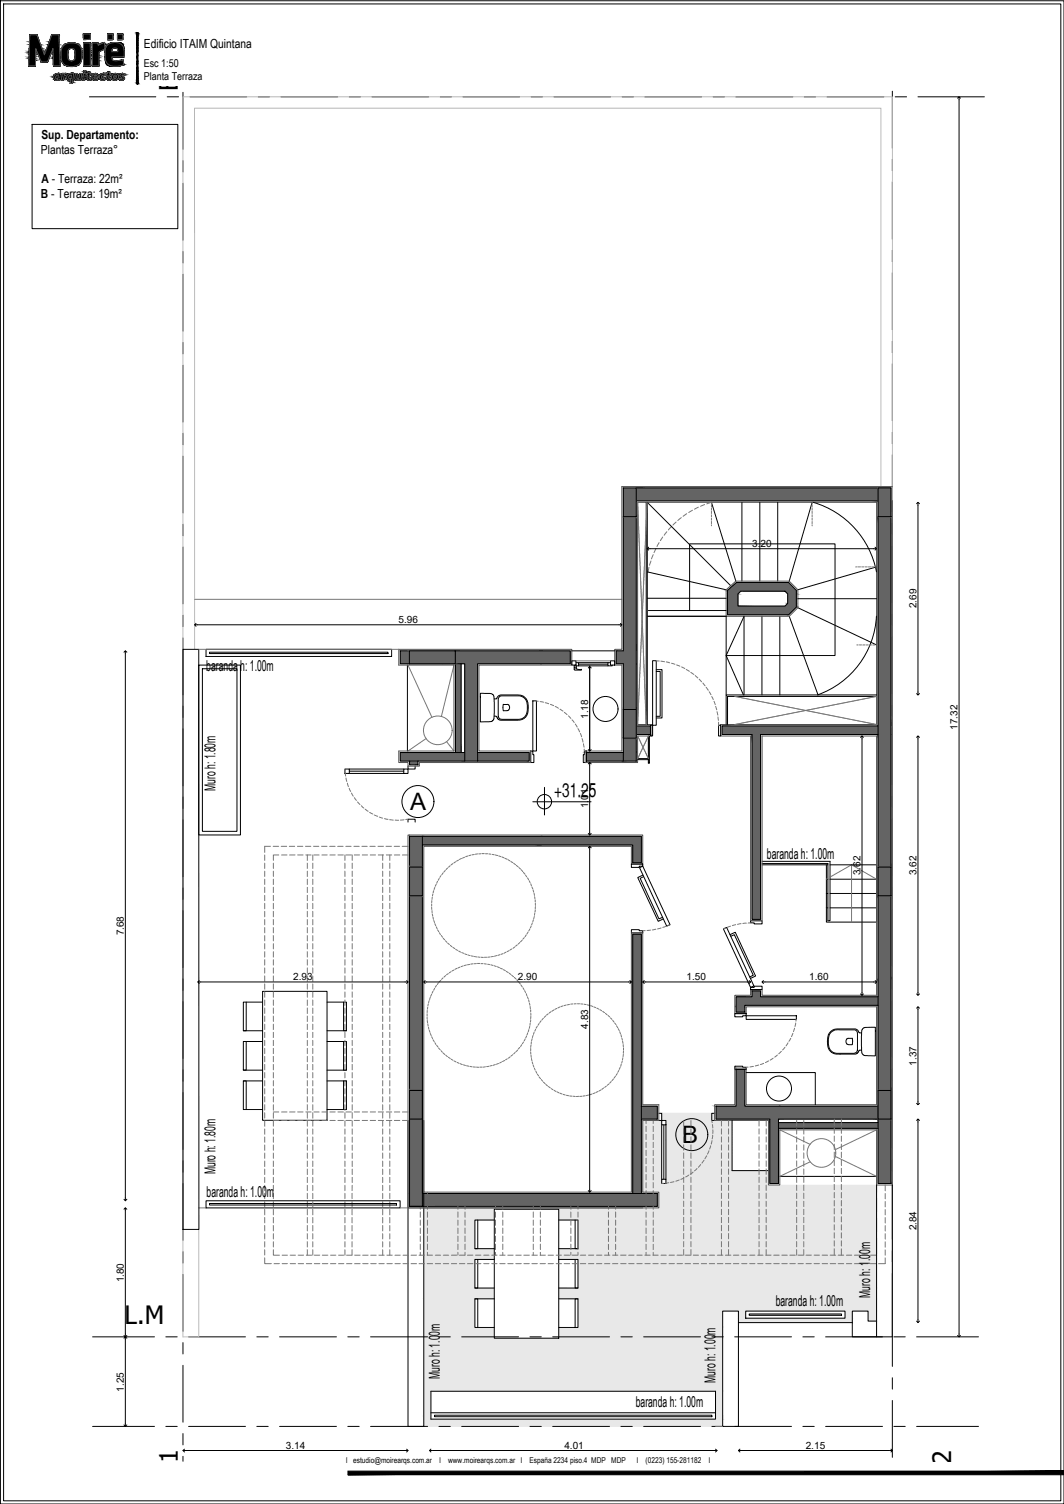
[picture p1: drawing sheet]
<svg xmlns="http://www.w3.org/2000/svg" width="297mm" height="420mm" viewBox="0 0 297 420" stroke-linecap="round" stroke-linejoin="round" font-family="sans-serif">
<defs><g id="words">
<g font-size="7.1">
<text x="49.6" y="25.5" transform="rotate(-90 49.6 25.5)">E.M 1</text>
<text x="34.7" y="369.8">L.M</text>
<text x="49.6" y="418.4" transform="rotate(-90 49.6 418.4)">.M 1</text>
<text x="265.5" y="418.7" transform="rotate(-90 265.5 418.7)">.M 2</text>
</g>
<g font-size="6.7">
<text x="114.5" y="226.1">A</text>
<text x="190.4" y="319.2">B</text>
</g>
<text font-size="5.5" x="154.7" y="222.5">+31.25</text>
<g font-size="4.2">
<text x="57.6" y="187.4">baranda h: 1.00m</text>
<text x="60.2" y="221" transform="rotate(-90 60.2 221)">Muro h: 1.80m</text>
<text x="214.1" y="239.9">baranda h: 1.00m</text>
<text x="60.2" y="328.1" transform="rotate(-90 60.2 328.1)">Muro h: 1.80m</text>
<text x="57.7" y="334.3">baranda h: 1.00m</text>
<text x="216.6" y="364.8">baranda h: 1.00m</text>
<text x="242.9" y="362.5" transform="rotate(-90 242.9 362.5)">Muro h: 1.00m</text>
<text x="122.8" y="385.3" transform="rotate(-90 122.8 385.3)">Muro h: 1.00m</text>
<text x="199.7" y="386.3" transform="rotate(-90 199.7 386.3)">Muro h: 1.00m</text>
<text x="177.5" y="393">baranda h: 1.00m</text>
</g>
<g font-size="3.5">
<text x="40.2" y="13.3">Edificio ITAIM Quintana</text>
<text x="11.5" y="38.7">Sup. Departamento:</text>
<text x="11.4" y="42.9">Plantas Terraza°</text>
<text x="11.6" y="51.2">A - Terraza: 22m²</text>
<text x="11.4" y="55.4">B - Terraza: 19m²</text>
</g>
<g font-size="3">
<text x="40.2" y="18.8">Esc 1:50</text>
<text x="40.2" y="22.5">Planta Terraza</text>
</g>
<g font-size="2.8">
<text x="210" y="152.8">3.20</text>
<text x="255.8" y="169.9" transform="rotate(-90 255.8 169.9)">2.69</text>
<text x="111.2" y="174.1">5.96</text>
<text x="164.2" y="200.8" transform="rotate(-90 164.2 200.8)">1.18</text>
<text x="267.3" y="203.8" transform="rotate(-90 267.3 203.8)">17.32</text>
<text x="164.2" y="225.8" transform="rotate(-90 164.2 225.8)">1.01</text>
<text x="240.2" y="244.5" transform="rotate(-90 240.2 244.5)">3.62</text>
<text x="255.8" y="244.5" transform="rotate(-90 255.8 244.5)">3.62</text>
<text x="34.6" y="261.3" transform="rotate(-90 34.6 261.3)">7.68</text>
<text x="81.9" y="273.9">2.93</text>
<text x="144.6" y="273.9">2.90</text>
<text x="191.7" y="273.9">1.50</text>
<text x="225.9" y="273.9">1.60</text>
<text x="164.2" y="287.4" transform="rotate(-90 164.2 287.4)">4.83</text>
<text x="255.8" y="297.7" transform="rotate(-90 255.8 297.7)">1.37</text>
<text x="255.8" y="343.7" transform="rotate(-90 255.8 343.7)">2.84</text>
<text x="34.6" y="358.3" transform="rotate(-90 34.6 358.3)">1.80</text>
<text x="34.6" y="388.8" transform="rotate(-90 34.6 388.8)">1.25</text>
<text x="79.8" y="404.8">3.14</text>
<text x="157.6" y="404.8">4.01</text>
<text x="224.9" y="404.8">2.15</text>
</g>
<g font-size="2.2">
<text x="96.7" y="408.8">l estudio@moirearqs.com.ar</text>
<text x="122.7" y="408.8">l</text>
<text x="125.1" y="408.8">www.moirearqs.com.ar l</text>
<text x="147.8" y="408.8">España 2234 piso.4 MDP MDP</text>
<text x="177.8" y="408.8">l</text>
<text x="180.2" y="408.8">(0223) 155-281182</text>
<text x="197.9" y="408.8">l</text>
</g>
</g></defs>
<!-- layer: 0 -->
<g fill="#636466" stroke="#636466" stroke-width=".28">
<path d="M111.7 181.8l2.6 3.6v-3.6zM111.7 181.8l2.6 3.6h-2.6z"/>
<path d="M151.1 181.8l8.1 3.6v-3.6zM151.1 181.8l8.1 3.6h-8.1z"/>
<path d="M127.1 181.8l24 3.6v-3.6zM127.1 181.8l24 3.6h-24z"/>
<path d="M129.7 185.4l3.6 27.2v-27.2zM129.7 185.4l3.6 27.2h-3.6z"/>
<path d="M174 144.3l3.6 37.5v-37.5zM174 144.3l3.6 37.5h-3.6z"/>
<path d="M172 181.8l5.6 3.6v-3.6zM172 181.8l5.6 3.6h-5.6z"/>
<path d="M174 185.4l3.6 12.7v-12.7zM174 185.4l3.6 12.7h-3.6z"/>
<path d="M174 206.2l3.6 4v-4zM174 206.2l3.6 4h-3.6z"/>
<path d="M174 210.2l3.6 2.4v-2.4zM174 210.2l3.6 2.4h-3.6z"/>
<path d="M114.3 233.6l3.6 8.6v-8.6zM114.3 233.6l3.6 8.6h-3.6z"/>
<path d="M245.1 144.3l3.6 58.5v-58.5zM245.1 144.3l3.6 58.5h-3.6z"/>
<path d="M245.1 202.8l3.6 2.4v-2.4zM245.1 202.8l3.6 2.4h-3.6z"/>
<path d="M245.1 205.2l3.6 37v-37zM245.1 205.2l3.6 37h-3.6z"/>
<path d="M245.1 250.2l3.6 23.3v-23.3zM245.1 250.2l3.6 23.3h-3.6z"/>
<path d="M245.1 273.5l3.6 31.1v-31.1zM245.1 273.5l3.6 31.1h-3.6z"/>
<path d="M245.1 312.6l3.6 18v-18zM245.1 312.6l3.6 18h-3.6z"/>
<path d="M114.3 250.2l3.6 23.3v-23.3zM114.3 250.2l3.6 23.3h-3.6z"/>
<path d="M114.3 273.5l3.6 59.9v-59.9zM114.3 273.5l3.6 59.9h-3.6z"/>
<path d="M151.1 333.4l32.4 3.6v-3.6zM151.1 333.4l32.4 3.6h-32.4z"/>
<path d="M117.9 333.4l33.2 3.6v-3.6zM117.9 333.4l33.2 3.6h-33.2z"/>
<path d="M114.3 333.4l3.6 3.6v-3.6zM114.3 333.4l3.6 3.6h-3.6z"/>
<path d="M177.6 136.3l67.5 3.6v-3.6zM177.6 136.3l67.5 3.6h-67.5z"/>
<path d="M205.6 162.7l16.7 2.2-2.1-2.2zM203.1 164.9l2.5-2.2 16.7 2.2z"/>
<path d="M203.1 164.9l19.2 .2v-.2zM203.1 164.9l19.2 .2h-19.2z"/>
<path d="M219.1 165.1l3.2 .8v-.8zM219.1 165.1l3.2 .8h-2.4z"/>
<path d="M203.1 165.1l2.9 .8 .8-.8zM203.1 165.1l2.9 .8h-2.9z"/>
<path d="M219.9 165.9l2.4 2.7v-2.7zM219.9 165.9l2.4 2.7h-2.4z"/>
<path d="M219.9 168.6l2.4 .7v-.7zM219.9 168.6l2.4 .7h-3.2z"/>
<path d="M203.1 165.9l2.9 3.4v-3.4zM203.1 165.9l2.9 3.4h-2.9z"/>
<path d="M203.1 169.3l19.2 .3v-.3zM203.1 169.3l19.2 .3h-19.2z"/>
<path d="M203.1 169.6l17.1 2.1 2.1-2.1zM203.1 169.6l17.1 2.1h-17.1z"/>
<path d="M111.7 210.2l18 2.4v-2.4zM111.7 210.2l18 2.4h-18z"/>
<path d="M114.3 212.6l2.4 1.1v-1.1zM114.3 212.6l2.4 1.1h-2.4z"/>
<path d="M133.3 210.2l14.4 2.4v-2.4zM133.3 210.2l14.4 2.4h-14.4z"/>
<path d="M163.7 210.2l10.3 2.4v-2.4zM163.7 210.2l10.3 2.4h-10.3z"/>
<path d="M177.6 202.8l4 2.4v-2.4zM177.6 202.8l4 2.4h-4z"/>
<path d="M201.6 202.8l43.5 2.4v-2.4zM201.6 202.8l43.5 2.4h-43.5z"/>
<path d="M210 205.2l2.3 51.6v-51.6zM210 205.2l2.3 51.6h-2.3z"/>
<path d="M151.1 233.6l28 2.5v-2.5zM151.1 233.6l28 2.5h-28z"/>
<path d="M117.9 233.6l33.2 2.5v-2.5zM117.9 233.6l33.2 2.5h-33.2z"/>
<path d="M176.6 236.1l2.5 4.9v-4.9zM176.6 236.1l2.5 4.9h-2.5z"/>
<path d="M176.6 261l2.5 12.5v-12.5zM176.6 261l2.5 12.5h-2.5z"/>
<path d="M176.6 273.5l2.5 59.9v-59.9zM176.6 273.5l2.5 59.9h-2.5z"/>
<path d="M210 276.8l2.3 1.7v-1.7zM210 276.8l2.3 1.7h-2.3z"/>
<path d="M205.5 278.5l39.6 2.3v-2.3zM205.5 278.5l39.6 2.3h-39.6z"/>
<path d="M205.5 280.8l2.4 .5v-.5zM205.5 280.8l2.4 .5h-2.4z"/>
<path d="M205.5 281.3l2.4 1.4v-1.4zM205.5 281.3l2.4 1.4h-2.4z"/>
<path d="M205.5 298.7l2.4 10.3v-10.3zM205.5 298.7l2.4 10.3h-2.4z"/>
<path d="M217.5 309l27.6 3.6v-3.6zM217.5 309l27.6 3.6h-27.6z"/>
<path d="M199.9 309l17.6 3.6v-3.6zM199.9 309l17.6 3.6h-17.6z"/>
<path d="M214.9 312.6l2.4 18v-18zM214.9 312.6l2.4 18h-2.4z"/>
<path d="M179.1 309l4.4 3.6v-3.6zM179.1 309l4.4 3.6h-4.4z"/>
<path d="M127.2 185.4l1.5 24.8v-24.8zM127.2 185.4l1.5 24.8h-1.5z"/>
<path d="M234.9 313.6l10.2 1.6v-1.6zM234.9 313.6l10.2 1.6h-10.2z"/>
<path d="M232.9 313.6l2 1.6v-1.6zM232.9 313.6l2 1.6h-2z"/>
<path d="M224.4 313.6l8.5 1.6v-1.6zM224.4 313.6l8.5 1.6h-8.5z"/>
<path d="M222.4 313.6l2 1.6v-1.6zM222.4 313.6l2 1.6h-2z"/>
<path d="M217.3 313.6l5.1 1.6v-1.6zM217.3 313.6l5.1 1.6h-5.1z"/>
<path d="M245.1 136.4l3.6 8v-8zM245.1 136.4l3.6 8h-3.6z"/>
<path d="M174 136.4l3.6 8v-8zM174 136.4l3.6 8h-3.6z"/>
<path d="M114.3 181.8l12.8 3.6v-3.6zM114.3 181.8l12.8 3.6h-12.8z"/>
<path d="M174 198.2l3.6 8v-8zM174 198.2l3.6 8h-3.6z"/>
<path d="M245.1 242.2l3.6 8v-8zM245.1 242.2l3.6 8h-3.6z"/>
<path d="M114.3 242.2l3.6 8v-8zM114.3 242.2l3.6 8h-3.6z"/>
<path d="M245.1 304.6l3.6 8v-8zM245.1 304.6l3.6 8h-3.6z"/>
<path d="M114.3 304.6l3.6 8v-8zM114.3 304.6l3.6 8h-3.6z"/>
</g>
<g fill="#e8e8e8" stroke="#e8e8e8" stroke-width=".28">
<path d="M204.4 327h10.1z"/>
<path d="M118.3 337l65.6 .4h-65.6z"/>
<path d="M235.9 368.3h2z"/>
<path d="M242.3 366.3h2.4v2.8z"/>
<path d="M183.9 311h19.2zM183.9 311h19.2z"/>
<path d="M184.7 311l14.8 2v-2zM184.7 311l14.8 2h-14.8z"/>
<path d="M184.7 313l14.8 .1zM184.7 313l14.8 .1z"/>
<path d="M179.4 313l5.3 .1zM179.4 313l5.3 .1z"/>
<path d="M185.9 313.1l13.6 .4v-.4zM185.9 313.1l13.6 .4h-13.6z"/>
<path d="M199.5 313.1l4.9 .4v-.4zM199.5 313.1l4.9 .4h-4.8z"/>
<path d="M185.9 313.5l13.7 .5-.1-.5zM185.9 313.5l13.7 .5h-13.7z"/>
<path d="M199.6 313.5l4.8 .5v-.5zM199.6 313.5l4.8 .5h-4.8z"/>
<path d="M185.9 314l13.7 .2v-.2zM185.9 314l13.7 .2h-13.7z"/>
<path d="M179.4 313.1l5.3 1.1v-1.1zM179.4 313.1l5.3 1.1h-5.3z"/>
<path d="M185.9 314.2l13.7 .3v-.3zM185.9 314.2l13.7 .3h-13.7z"/>
<path d="M199.6 314l4.8 .5v-.5zM199.6 314l4.8 .5h-4.8z"/>
<path d="M185.9 314.5l13.7 .5v-.5zM185.9 314.5l13.7 .5h-13.7z"/>
<path d="M199.6 314.5l4.8 .5v-.5zM199.6 314.5l4.8 .5h-4.8z"/>
<path d="M185.9 315l13.7 .4v-.4zM185.9 315l13.7 .4h-13.7z"/>
<path d="M199.6 315l4.8 .5v-.5zM199.6 315l4.8 .5h-4.8z"/>
<path d="M185.9 315.4l13.6 .5 .1-.5zM185.9 315.4l13.6 .5h-13.6z"/>
<path d="M199.6 315.5l4.8 .4v-.4zM199.6 315.5l4.8 .4h-4.8z"/>
<path d="M185.9 315.9l13.6 .5v-.5zM185.9 315.9l13.6 .5h-13.6z"/>
<path d="M199.6 315.9l4.8 .5v-.5zM199.6 315.9l4.8 .5h-4.9z"/>
<path d="M185.9 316.4l13.6 .5v-.5zM185.9 316.4l13.6 .5h-13.6z"/>
<path d="M199.5 316.4l4.9 .5v-.5zM199.5 316.4l4.9 .5h-4.9z"/>
<path d="M185.9 316.9l13.5 .5 .1-.5zM185.9 316.9l13.5 .5h-13.5z"/>
<path d="M199.5 316.9l4.9 .5v-.5zM199.5 316.9l4.9 .5h-5z"/>
<path d="M199.4 317.4l5 .4v-.4zM199.4 317.4l5 .4h-5.1z"/>
<path d="M185.9 317.4l13.4 .4 .1-.4zM185.9 317.4l13.4 .4h-13.4z"/>
<path d="M199.3 317.8l5.1 .5v-.5zM199.3 317.8l5.1 .5h-5.2z"/>
<path d="M185.9 317.8l13.3 .5 .1-.5zM185.9 317.8l13.3 .5h-13.3z"/>
<path d="M185.9 318.3h13.3zM185.9 318.3l13.3 .1z"/>
<path d="M185.9 318.4h7.3zM185.9 318.4h7.3z"/>
<path d="M193.2 318.4h6zM193.2 318.4h6z"/>
<path d="M185.9 318.4h7.3zM185.9 318.4h7.3z"/>
<path d="M193.2 318.4h6zM193.2 318.4h6z"/>
<path d="M185.9 318.4h7.3zM185.9 318.4h7.3z"/>
<path d="M193.2 318.4h6zM193.2 318.4h6z"/>
<path d="M185.9 318.4h7.2zM185.9 318.4h7.3z"/>
<path d="M193.2 318.4h6zM193.2 318.4h6z"/>
<path d="M185.9 318.4h7.2zM185.9 318.4h7.2z"/>
<path d="M193.2 318.4h6zM193.2 318.4h6z"/>
<path d="M185.9 318.4h7.2zM185.9 318.4h7.2z"/>
<path d="M193.2 318.4l6 .1zM193.2 318.4l6 .1z"/>
<path d="M185.9 318.4l7.2 .1zM185.9 318.4l7.2 .1z"/>
<path d="M193.2 318.5h6zM193.2 318.5h6z"/>
<path d="M185.9 318.5h7.2zM185.9 318.5h7.2z"/>
<path d="M193.2 318.5h6zM193.2 318.5h6z"/>
<path d="M185.9 318.5h7.2zM185.9 318.5h7.2z"/>
<path d="M193.2 318.5h6zM193.2 318.5h6z"/>
<path d="M185.9 318.5h7.2zM185.9 318.5h7.2z"/>
<path d="M193.2 318.5h6zM193.2 318.5h6z"/>
<path d="M185.9 318.5h7.2zM185.9 318.5h7.2z"/>
<path d="M193.2 318.5h6zM193.2 318.5h6z"/>
<path d="M185.9 318.5h7.2zM185.9 318.5h7.2z"/>
<path d="M193.2 318.5h6zM193.2 318.5h6z"/>
<path d="M185.9 318.5h7.2zM185.9 318.5h7.2z"/>
<path d="M193.2 318.5h6zM193.2 318.5h6z"/>
<path d="M185.9 318.5l7.3 .1zM185.9 318.5l7.3 .1z"/>
<path d="M193.2 318.5l6 .1zM193.2 318.5l6 .1z"/>
<path d="M185.9 318.6h7.3zM185.9 318.6h7.3z"/>
<path d="M193.2 318.6h6zM193.2 318.6h6zM193.2 318.6h6zM193.2 318.6h6z"/>
<path d="M185.9 318.6h7.3zM185.9 318.6h7.3z"/>
<path d="M193.2 318.6h6zM193.2 318.6h6z"/>
<path d="M185.9 318.6h7.3zM185.9 318.6h7.3z"/>
<path d="M199.2 318.3l5.2 .5v-.5zM199.2 318.3l5.2 .5h-5.3z"/>
<path d="M185.9 318.6l13.2 .2 .1-.2zM185.9 318.6l13.2 .2h-13.2z"/>
<path d="M199.1 318.8l5.3 .4v-.4zM199.1 318.8l5.3 .4h-5.4z"/>
<path d="M185.9 318.8l13.1 .4 .1-.4zM185.9 318.8l13.1 .4h-13.1z"/>
<path d="M199 319.2l5.4 .5v-.5zM199 319.2l5.4 .5h-5.6z"/>
<path d="M185.9 319.2l12.9 .5 .2-.5zM185.9 319.2l12.9 .5h-12.9z"/>
<path d="M198.8 319.7l5.6 .5v-.5zM198.8 319.7l5.6 .5h-5.7z"/>
<path d="M185.9 319.7l12.8 .5 .1-.5zM185.9 319.7l12.8 .5h-12.8z"/>
<path d="M198.7 320.2l5.7 .4v-.4zM198.7 320.2l5.7 .4h-5.9z"/>
<path d="M185.9 320.2l12.6 .4 .2-.4zM185.9 320.2l12.6 .4h-12.6z"/>
<path d="M198.5 320.6l5.9 .5v-.5zM198.5 320.6l5.9 .5h-6.1z"/>
<path d="M185.9 320.6l12.4 .5 .2-.5zM185.9 320.6l12.4 .5h-12.4z"/>
<path d="M198.3 321.1l6.1 .4v-.4zM198.3 321.1l6.1 .4h-6.3z"/>
<path d="M185.9 321.1l12.2 .4 .2-.4zM185.9 321.1l12.2 .4h-12.2z"/>
<path d="M198.1 321.5l6.3 .4v-.4zM198.1 321.5l6.3 .4h-6.5z"/>
<path d="M185.9 321.5l12 .4 .2-.4zM185.9 321.5l12 .4h-12z"/>
<path d="M197.9 321.9l6.5 .4v-.4zM197.9 321.9l6.5 .4h-6.7z"/>
<path d="M185.9 321.9l11.8 .5 .2-.5zM185.9 321.9l11.8 .5h-11.8z"/>
<path d="M197.7 322.3l6.7 .4v-.4zM197.7 322.3l6.7 .4h-6.9z"/>
<path d="M185.9 322.4l11.6 .3 .2-.3zM185.9 322.4l11.6 .3h-11.6z"/>
<path d="M197.5 322.7l6.9 .5v-.5zM197.5 322.7l6.9 .5h-7.2z"/>
<path d="M185.9 322.7l11.3 .5 .3-.5zM185.9 322.7l11.3 .5h-11.3z"/>
<path d="M197.2 323.2l7.2 .1zM197.2 323.2l7.2 .1z"/>
<path d="M185.9 323.2h11.3zM185.9 323.2l11.2 .1z"/>
<path d="M197.1 323.3l7.3 .3v-.3zM197.1 323.3l7.3 .3h-7.4z"/>
<path d="M185.9 323.3l11.1 .3 .1-.3zM185.9 323.3l11.1 .3h-11.1z"/>
<path d="M197 323.6h7.4zM197 323.6h7.4z"/>
<path d="M185.9 323.6l10.8 .4 .3-.4zM185.9 323.6l10.8 .4h-10.8z"/>
<path d="M197 323.6l7.4 .4v-.4zM197 323.6l7.4 .4h-7.7z"/>
<path d="M185.9 324l10.5 .4 .3-.4zM185.9 324l10.5 .4h-10.5z"/>
<path d="M196.7 324l7.7 .4v-.4zM196.7 324l7.7 .4h-8z"/>
<path d="M185.9 324.4l10.2 .3 .3-.3zM185.9 324.4l10.2 .3h-10.2z"/>
<path d="M196.4 324.4l8 .3v-.3zM196.4 324.4l8 .3h-8.3z"/>
<path d="M185.9 324.7l9.9 .4 .3-.4zM185.9 324.7l9.9 .4h-9.9z"/>
<path d="M196.1 324.7l8.3 .4v-.4zM196.1 324.7l8.3 .4h-8.6z"/>
<path d="M185.9 325.1l9.6 .4 .3-.4zM185.9 325.1l9.6 .4h-9.6z"/>
<path d="M195.8 325.1l8.6 .4v-.4zM195.8 325.1l8.6 .4h-8.9z"/>
<path d="M185.9 325.5l9.2 .3 .4-.3zM185.9 325.5l9.2 .3h-9.2z"/>
<path d="M195.5 325.5l8.9 .3v-.3zM195.5 325.5l8.9 .3h-9.3z"/>
<path d="M185.9 325.8l8.9 .4 .3-.4zM185.9 325.8l8.9 .4h-8.9z"/>
<path d="M195.1 325.8l9.3 .4v-.4zM195.1 325.8l9.3 .4h-9.6z"/>
<path d="M185.9 326.2l8.6 .3 .3-.3zM185.9 326.2l8.6 .3h-8.6z"/>
<path d="M194.8 326.2l9.6 .3v-.3zM194.8 326.2l9.6 .3h-9.9z"/>
<path d="M185.9 326.5l8.2 .3 .4-.3zM185.9 326.5l8.2 .3h-8.2z"/>
<path d="M194.5 326.5l9.9 .4v-.4zM194.5 326.5l9.9 .4h-10.3z"/>
<path d="M194.1 326.9l10.3 .1v-.1zM193.9 327l.2-.1 10.3 .1z"/>
<path d="M185.9 326.8l7.8 .4 .4-.4zM185.9 326.8l7.8 .4h-7.8z"/>
<path d="M193.9 327l20.6 .2zM193.9 327l20.6 .2h-20.8z"/>
<path d="M185.9 327.2l7.5 .2 .3-.2zM185.9 327.2l7.5 .2h-7.5z"/>
<path d="M193.7 327.2l20.8 .2v-.2zM193.4 327.4l.3-.2 20.8 .2z"/>
<path d="M185.9 327.4l7.1 .3 .4-.3zM185.9 327.4l7.1 .3h-7.1z"/>
<path d="M193.4 327.4l21.1 .3v-.3zM193 327.7l.4-.3 21.1 .3z"/>
<path d="M185.9 327.7l6.7 .3 .4-.3zM185.9 327.7l6.7 .3h-6.7z"/>
<path d="M193 327.7l21.5 .3v-.3zM192.6 328l.4-.3 21.5 .3z"/>
<path d="M185.9 328l6.3 .3 .4-.3zM185.9 328l6.3 .3h-6.3z"/>
<path d="M192.6 328l21.9 .3v-.3zM192.2 328.3l.4-.3 21.9 .3z"/>
<path d="M185.9 328.3l5.9 .2 .4-.2zM185.9 328.3l5.9 .2h-5.9z"/>
<path d="M192.2 328.3l22.3 .2v-.2zM191.8 328.5l.4-.2 22.3 .2z"/>
<path d="M185.9 328.5l5.4 .3 .5-.3zM185.9 328.5l5.4 .3h-5.4z"/>
<path d="M191.8 328.5l22.7 .3v-.3zM191.4 328.8l.4-.3 22.7 .3z"/>
<path d="M185.9 328.8l5 .2 .4-.2zM185.9 328.8l5 .2h-5z"/>
<path d="M191.4 328.8l23.1 .2v-.2zM190.9 329l.5-.2 23.1 .2z"/>
<path d="M185.9 329l4.6 .2 .4-.2zM185.9 329l4.6 .2h-4.6z"/>
<path d="M190.9 329l23.6 .2v-.2zM190.5 329.2l.4-.2 23.6 .2z"/>
<path d="M185.9 329.2l4.2 .2 .4-.2zM185.9 329.2l4.2 .2h-4.2z"/>
<path d="M190.5 329.2l24 .2v-.2zM190.1 329.4l.4-.2 24 .2z"/>
<path d="M185.9 329.4h4.2zM185.9 329.4h4z"/>
<path d="M179.4 314.2l5.3 15.2v-15.2zM179.4 314.2l5.3 15.2h-5.3z"/>
<path d="M185.9 329.4l3.7 .2 .3-.2zM185.9 329.4l3.7 .2h-3.7z"/>
<path d="M190.1 329.4l24.4 .2v-.2zM189.6 329.6l.5-.2 24.4 .2z"/>
<path d="M185.9 329.6l3.3 .2 .4-.2zM185.9 329.6l3.3 .2h-3.3z"/>
<path d="M189.6 329.6l24.9 .2v-.2zM189.2 329.8l.4-.2 24.9 .2z"/>
<path d="M185.9 329.8h3.3zM185.9 329.8l2.8 .1z"/>
<path d="M189.2 329.8l25.3 .1v-.1zM188.7 329.9l.5-.1 25.3 .1z"/>
<path d="M185.9 329.9l2.3 .2 .5-.2zM185.9 329.9l2.3 .2h-2.3z"/>
<path d="M188.7 329.9l25.8 .2zM188.2 330.1h26.3z"/>
<path d="M185.9 330.1h2.3zM185.9 330.1l1.9 .1z"/>
<path d="M188.2 330.1l26.3 .1zM187.8 330.2h26.7z"/>
<path d="M185.9 330.2h1.9zM185.9 330.2l1.4 .1z"/>
<path d="M187.8 330.2l26.7 .1zM187.3 330.3h27.2z"/>
<path d="M185.9 330.3h1.4zM185.9 330.3l.9 .2z"/>
<path d="M187.3 330.3l27.2 .2zM186.8 330.5h27.7z"/>
<path d="M185.9 330.5h.9zM185.9 330.5h.5zM185.9 330.5h.5z"/>
<path d="M186.8 330.5h27.7zM186.4 330.5h28.1z"/>
<path d="M185.9 330.5h.5zM185.9 330.5h.5z"/>
<path d="M186.4 330.5l28.1 .1zM185.9 330.6h28.6z"/>
<path d="M185.9 330.6l28.6 .1zM185.9 330.6l28.6 .1z"/>
<path d="M179.4 329.4l5.3 1.3v-1.3zM179.4 329.4l5.3 1.3h-5.3z"/>
<path d="M179.4 330.7l35.1 .3v-.3zM179.4 330.7l35.1 .3h-35.1z"/>
<path d="M179.4 331l65.3 2v-2zM179.4 331l65.3 2h-65.3z"/>
<path d="M183.9 333l60.8 4.4v-4.4zM183.9 333l60.8 4.4h-60.8z"/>
<path d="M118.3 337.4l126.4 .5v-.5zM118.3 337.4l126.4 .5h-126.4z"/>
<path d="M156 337.9l88.7 3v-3zM156 337.9l88.7 3h-88.7z"/>
<path d="M118.3 337.9l19.7 3v-3zM118.3 337.9l19.7 3h-19.7z"/>
<path d="M161.4 340.9l83.3 8v-8zM161.4 340.9l83.3 8h-83.3z"/>
<path d="M118.3 340.9l14.3 8v-8zM118.3 340.9l14.3 8h-14.3z"/>
<path d="M156 348.9l88.7 2.9v-2.9zM156 348.9l88.7 2.9h-88.7z"/>
<path d="M118.3 348.9l19.7 2.9v-2.9zM118.3 348.9l19.7 2.9h-19.7z"/>
<path d="M161.4 351.8l83.3 8v-8zM161.4 351.8l83.3 8h-83.3z"/>
<path d="M118.3 351.8l14.3 8v-8zM118.3 351.8l14.3 8h-14.3z"/>
<path d="M156 359.8l88.7 3v-3zM156 359.8l88.7 3h-88.7z"/>
<path d="M118.3 359.8l19.7 3v-3zM118.3 359.8l19.7 3h-19.7z"/>
<path d="M161.4 362.8l83.3 3.5v-3.5zM161.4 362.8l83.3 3.5h-83.3z"/>
<path d="M242.3 366.3h2.4zM242.3 366.3h2.4z"/>
<path d="M161.4 366.3h76.6zM161.4 366.3h80.9z"/>
<path d="M208.2 366.3h29.8zM208.2 366.3h29.7z"/>
<path d="M161.4 366.3h46.8zM161.4 366.3h46.8z"/>
<path d="M235.9 366.3l2 2v-2zM235.9 366.3l2 2h-2zM208.2 368.3h29.7z"/>
<path d="M206.1 366.3l2.1 2v-2zM206.1 366.3l2.1 2h-2.1z"/>
<path d="M242.3 366.3v2.8h2.4zM242.3 369.1h2.4z"/>
<path d="M206.1 368.3l31.8 1.2v-1.2zM206.1 368.3l31.8 1.2h-31.8z"/>
<path d="M161.4 366.3l40.3 4.5v-4.5zM161.4 366.3l40.3 4.5h-40.3z"/>
<path d="M118.3 362.8l14.3 8v-8zM118.3 362.8l14.3 8h-14.3z"/>
<path d="M156 370.8l45.7 3v-3zM156 370.8l45.7 3h-45.7z"/>
<path d="M118.3 370.8l19.7 3v-3zM118.3 370.8l19.7 3h-19.7z"/>
<path d="M118.3 373.8l83.4 14.9v-14.9zM118.3 373.8l83.4 14.9h-83.4z"/>
<path d="M199.8 388.7l1.9 6.9v-6.9zM199.8 388.7l1.9 6.9h-1.9z"/>
<path d="M118.3 388.7l2 6.9v-6.9zM118.3 388.7l2 6.9h-2z"/>
<path d="M199.8 395.6l1.9 .9v-.9zM199.8 395.6l1.9 .9h-1.9z"/>
<path d="M118.3 395.6l2 .9v-.9zM118.3 395.6l2 .9h-2z"/>
<path d="M118.3 396.5l83.4 2v-2zM118.3 396.5l83.4 2h-83.4z"/>
</g>
<!-- layer: EJE - REPLANTEO -->
<g fill="none" stroke="#000" stroke-width=".28">
<path d="M25 27.1h18.5M46.7 27.1h3.2M51.1 25.8v15.9M53 27.1h15.9M72.1 27.1h3.2M78.4 27.1h15.9M97.5 27.1h3.2M103.8 27.1h15.9M122.9 27.1h3.2M129.2 27.1h15.9M148.3 27.1h3.2M154.6 27.1h15.9"/>
<path d="M173.7 27.1h3.2M180 27.1h15.9M199.1 27.1h3.2M205.4 27.1h15.9M224.5 27.1h3.2M230.9 27.1h15.8M249.1 25.5v15.9M249.9 27.1h3.2M256.3 27.1h18.5M51.1 44.9v3.1M51.1 51.2v15.9M249.1 44.5v3.2"/>
<path d="M249.1 50.9v15.9M51.1 70.3v3.1M51.1 76.6v15.9M249.1 69.9v3.2M249.1 76.3v15.9M51.1 95.7v3.1M249.1 95.3v3.2M51.1 102v15.9M249.1 101.7v15.9M51.1 121.1v3.1M51.1 127.4v15.9M249.1 120.8v3.2"/>
<path d="M249.1 127.1v15.9M51.1 146.5v3.1M51.1 152.8v15.9M249.1 146.2v3.2M249.1 152.5v15.9M51.1 171.9v3.1M51.1 178.2v15.9M249.1 171.6v3.2M249.1 177.9v15.9M51.1 197.3v3.1M249.1 197v3.2M51.1 203.6v15.9"/>
<path d="M249.1 203.3v15.9M51.1 222.7v3.1M51.1 229v15.9M249.1 222.4v3.2M249.1 228.7v15.9M51.1 248.1v3.1M51.1 254.4v15.9M249.1 247.8v3.2M249.1 254.1v15.9M51.1 273.5v3.1M51.1 279.8v15.9M249.1 273.2v3.2"/>
<path d="M249.1 279.5v15.9M51.1 298.9v3.1M249.1 298.6v3.2M51.1 305.2v15.9M249.1 304.9v15.9M51.1 324.3v3.1M51.1 330.6v15.9M249.1 324v3.2M249.1 330.3v15.9M51.1 349.7v3.1M51.1 356v15.9M249.1 349.4v3.2"/>
<path d="M249.1 355.7v26M25.9 373.5h17.2M46.3 373.5h3.2M51.1 375.1v3.1M52.6 373.5h15.9M71.7 373.5h3.2M78 373.5h15.9M97.1 373.5h3.2M103.4 373.5h16M122.5 373.5h3.2M128.9 373.5h15.9M147.9 373.5h3.2"/>
<path d="M154.3 373.5h15.9M173.3 373.5h3.2M179.7 373.5h15.9M198.7 373.5h3.2M205.1 373.5h15.9M224.1 373.5h3.2M230.5 373.5h15.9M249.5 373.5h3.2M255.9 373.5h17.3M25.9 398.5h17.2M46.3 398.5h3.2M51.1 381.4v15.9"/>
<path d="M52.6 398.5h15.9M71.7 398.5h3.2M78 398.5h15.9M97.1 398.5h3.2M103.4 398.5h16M122.5 398.5h3.2M128.9 398.5h15.9M147.9 398.5h3.2M154.3 398.5h15.9M173.3 398.5h3.2M179.7 398.5h15.9M198.7 398.5h3.2"/>
<path d="M205.1 398.5h15.9M224.1 398.5h3.2M230.5 398.5h15.9M249.1 384.9v3.2M249.1 391.2v15.9M249.5 398.5h3.2M255.9 398.5h17.3M51.1 400.5v3.1M51.1 406.8v1.4"/>
</g>
<!-- layer: AR - PROYECCIONES -->
<g fill="none" stroke="#767676" stroke-width=".28">
<path d="M178 140.3v.1M178 140.4v.9M178 141.4l.1 .2M178.1 141.6v1M178.1 142.7v.2M178.1 143v.2M178.1 143.3v.2M178.1 143.6v.1M178.2 143.7v1.2M178.2 144.9v.3M178.2 145.2v.6M178.2 145.8l.1 1"/>
<path d="M178.3 146.9v.1M178.3 147v.1M178.3 147.2v.8M178.3 148.1v.1M178.3 148.2v.3M178.3 148.5v.3M178.3 148.8v.3M178.3 149.1l.1 .1M178.4 149.3v1.1M178.4 150.5v.2M178.4 150.8v.5M178.4 151.4l.1 .1"/>
<path d="M178.5 151.5v.6M178.5 152.1v.3M178.5 152.4v.1M178.5 152.6v.1M178.5 152.7v1.3M178.5 154.1v.2M178.5 154.4l.1 1.3M178.6 155.7v.3M178.6 156v.3M178.6 156.3v.6M178.7 156.9v.7M178.7 157.7v.2"/>
<path d="M178.7 158l.1 1.1M178.8 159.2v.4M178.8 159.6v.3M178.8 159.9v.3M179.8 159.3v.3M179.8 159.6v.6M179.9 158.4v.9M179.9 158.3v.1M179.9 157.4v.2M179.9 157.7v.2M179.9 158v.2M179.9 156.3v.9"/>
<path d="M179.9 157.2v.1M180 155.4v.3M180 155.7v.3M180 156v.3M180 155.3v.1M180.1 154.2l-.1 1M180.1 153.3v.4M180.1 153.8v.2M180.1 154.1v.1M180.1 152.4v.9M180.2 151.4v.7M180.2 152.1v.1"/>
<path d="M180.2 152.3l-.1 .1M180.2 151.2v.1M180.2 150.3v.1M180.2 150.5v.7M180.2 150.2v.1M180.3 148.4v.1M180.3 148.5v.7M180.3 149.3l-.1 .8M180.3 148.3h.1M180.4 146.4v.1M180.4 146.6v.2M180.4 146.9l-.1 1.3"/>
<path d="M180.4 146.3v.1M180.4 145.4v.8M180.5 145.2l-.1 .1M180.5 144.7v.2M180.5 144.9v.3M180.5 143.4v1.2M180.5 143v.4M180.5 142.4v.2M180.5 142.7v.2M180.6 141.4v.8M180.6 142.2l-.1 .1M180.6 140.3v.4"/>
<path d="M180.6 140.8v.2M180.6 141.1v.2M181.2 158.5l-.3 1.3M181.7 156.7l-.4 1.2M182.4 154.9l-.5 1.2M183.1 153.2l-.5 1.2M184 151.6l-.6 1.1M185 150l-.7 1M186.2 148.5l-.8 1M187.4 147.2l-.8 .8M188.8 145.8l-.9 .9M190.2 144.6l-1 .8"/>
<path d="M191.7 143.5l-1 .7M193.3 142.5l-1 .7M195 141.7l-1.1 .5M196.7 141l-1.1 .4M198.5 140.3l-1.2 .5M198.6 140.3v.4M198.6 141v.6M198.6 141.9v.6M198.6 142.8v.7M198.6 143.8v.6M198.6 144.7v.6M198.6 145.7v.6"/>
<path d="M198.6 146.6v.3M226.7 140.3v.4M226.7 141v.6M226.7 141.9v.6M226.7 142.8v.7M226.7 143.8v.6M226.7 144.7v.6M226.7 145.7v.6M226.7 146.6v.3M238.9 158.4h.4M239.6 158.4h.6M240.6 158.4h.6"/>
<path d="M241.5 158.4h.6M242.4 158.4h.7M243.4 158.4h.6M244.3 158.4h.4M178.8 160.2v1M178.8 161.3v.1M178.8 161.4v.1M178.8 161.6v.2M178.8 161.9v.5M178.9 162.5v.7M178.9 163.2v.2M178.9 163.5v.1"/>
<path d="M178.9 163.7v.8M178.9 164.5l.1 .6M179 165.2v.2M179 165.5v.2M179 179.4v.4M179 179.9v.2M179 178.4v1M179 165.8v1M179 166.8l.1 .2M179.1 167.1v.7M179.1 167.9v.8M179.1 177.5v.3"/>
<path d="M179.1 177.9v.2M179.1 178.2v.1M179.1 168.8v.2M179.1 176.4v.1M179.1 176.6v.8M179.1 176.3v.1M179.1 169.1l.1 1.1M179.1 176v.2M179.2 170.3h.1M179.2 170.4v.2M179.2 170.7v.2M179.2 171v.3"/>
<path d="M179.2 174.5h.1M179.2 174.6l-.1 1.3M179.2 174.3v.1M179.2 171.3v1M179.3 173.3l-.1 .9M179.3 172.4v.2M179.3 172.7v.8M179.3 171.5v.8M179.3 173.6v.6M179.3 174.3v.1M179.3 174.5h.1M179.4 171.3l-.1 .1"/>
<path d="M179.4 170.4v.2M179.4 170.7v.2M179.4 171v.3M179.4 174.6v1.3M179.4 169.4v.8M179.4 176v.2M179.4 176.3v.4M179.4 170.3h.1M179.4 176.7v1M179.4 168.8v.2M179.4 169.1v.2M179.4 177.8h.1"/>
<path d="M179.5 168.3l-.1 .4M179.5 167.4v.9M179.5 177.9v.2M179.5 178.2v1.3M179.5 166.4v.4M179.5 166.8v.2M179.5 167.1v.1M179.5 179.6v.2M179.5 179.9v.1M179.5 167.3v.1M179.6 165.5v.8M179.6 164.4v.4"/>
<path d="M179.6 164.9v.2M179.6 165.2v.1M179.6 165.3v.1M179.6 163.5v.9M179.6 163.4h.1M179.7 163.2v.1M179.7 161.4v.1M179.7 161.6v1.6M179.8 161.3l-.1 .1M179.8 160.4v.8M179.8 160.2v.1M149.8 195.8l.5 .1"/>
<path d="M150.8 196l1 .2M152.2 196.3l1 .3M153.7 196.8l.9 .3M155 197.4l.9 .5M156.3 198.1l.9 .6M157.6 199l.7 .6M158.7 200l.7 .7M178.1 199.3v.7M178.2 198.5v.2M178.2 198.8v.5M178.3 197.2l-.1 1.2M178.3 196.3v.1"/>
<path d="M178.3 196.5v.2M178.3 196.8v.4M178.3 194.6v.2M178.3 194.9v.3M178.3 195.3v1M178.4 194.2l-.1 .3M178.4 192.6v.2M178.4 192.9v.2M178.4 193.2v1M178.5 192.3l-.1 .2M178.5 191.3v.9M178.5 191v.2"/>
<path d="M178.6 189.3l-.1 1.6M178.6 189v.2M178.6 187.4v.2M178.6 187.7v1.2M178.7 187.1v.2M178.7 185.7v1.3M178.7 185.4v.2M178.8 184.4l-.1 .9M178.8 183.5v.2M178.8 183.8v.5M178.8 182.4v1M178.9 182.1l-.1 .3"/>
<path d="M178.9 181.4h.1M178.9 181.5v.2M178.9 181.8v.2M178.9 180.5v.8M179 180.2l-.1 .2M179.5 180l.1 .1M179.6 180.2v.9M179.6 181.2v.2M179.6 181.5v.2M179.6 181.8v.6M179.6 182.4l.1 1M179.7 183.5v.2"/>
<path d="M179.7 183.8v1.2M179.7 185.1v.2M179.7 185.4v.1M179.7 185.5l.1 .2M179.8 185.7v.9M179.8 186.6v.1M179.8 186.7v.3M179.8 187.1v.2M179.8 187.4v.3M179.9 187.8v.8M179.9 188.7v.1M179.9 188.8v.1"/>
<path d="M179.9 189v.2M179.9 189.3v.6M179.9 189.9v.1M179.9 190v.6M179.9 190.7v.2M179.9 191v.1M180 191.1v1.1M180 192.3v.2M180 192.6v.2M180 192.9l.1 1.3M180.1 194.3v.1M180.1 194.4v.1"/>
<path d="M180.1 194.6l.1 1.5M180.2 196.2v.2M180.2 196.5v1.2M180.2 197.7v.1M180.2 197.9v.2M180.2 198.2v.5M180.2 198.8h.1M180.3 198.9v.8M180.3 199.8v.1M180.3 199.9v.1M205.1 194.6h.2M205.4 194.6h.1"/>
<path d="M205.5 194.6h.1M205.7 194.6l.1 .1M205.8 194.7h.1M206 194.7l.2 .1M206.3 194.8h.2M206.6 194.8l.1 .1M206.7 194.9h.1M206.9 194.9h.1M207 194.9h.1M207.1 194.9l.1 .1M207.3 195l.5 .1M207.9 195.1l.2 .1"/>
<path d="M208.2 195.2h.1M208.3 195.2h.1M208.5 195.2h.1M208.6 195.2h.1M208.8 195.3h.2M209.1 195.3l.2 .1M209.4 195.4l.2 .1M209.7 195.5h.1M209.8 195.5h.1M210 195.5l.6 .1M210.7 195.7h.2M211 195.7h.1"/>
<path d="M211.1 195.7l.3 .1M211.4 195.8h.3M211.7 195.9h.1M211.9 195.9h.2M212.2 196h.1M212.3 196h.1M212.5 196h.1M212.6 196h.1M212.8 196l.6 .2M213.5 196.2l.2 .1M213.8 196.3h.1M213.9 196.3h.3"/>
<path d="M214.2 196.3l.4 .1M214.7 196.4l.2 .1M215 196.5h.1M215.1 196.5l.1 .1M215.3 196.6h.1M215.4 196.6h.1M215.5 196.6l.3 .1M215.8 196.7l.4 .1M216.3 196.8h.1M216.4 196.8h.1M216.6 196.8v.1M216.7 196.9h.1"/>
<path d="M216.9 196.9h.1M217 196.9l.4 .1M217.5 197l.2 .1M217.7 199.9l-.7 .2M217.7 197.1h.1M217.9 197.1h.2M218.1 199.8l-.4 .1M218.2 197.1h.1M218.2 199.8h.1M218.3 197.2h.3M218.6 199.7l-.3 .1M218.6 197.2h.1"/>
<path d="M218.8 197.3h.1M218.8 199.7h-.2M218.9 197.3h.1M219.1 197.3h.1M219.1 199.6l-.2 .1M219.2 197.4h.1M219.2 199.6h.1M219.4 197.4h.1M219.4 199.6h.1M219.5 197.4h.1M219.7 197.4h.1M219.7 199.5l-.2 .1"/>
<path d="M219.8 197.4l.4 .1M220.2 197.5l.1 .1M220.3 199.4l-.5 .1M220.4 197.6h.1M220.5 199.3l-.1 .1M220.5 197.6h.1M220.7 197.7h.2M220.9 199.3h-.4M221 197.7l.3 .1M221.3 199.2l-.3 .1M221.4 197.8h.2M221.5 199.1l-.1 .1"/>
<path d="M221.6 199.1h.1M221.7 197.8l.2 .1M221.7 199.1h.1M221.9 199.1h.1M222 197.9h.1M222 199.1h.1M222.2 197.9v.1M222.2 199h.1M222.3 198l.7 .1M222.5 199h-.2M223 198.8l-.4 .1M223 198.1h.1"/>
<path d="M223 198.8h.1M223.2 198.1l.1 .1M223.3 198.8h-.1M223.3 198.2h.1M223.4 198.8h-.1M223.5 198.2h.2M223.7 198.7l-.2 .1M223.8 198.2l.4 .1M224 198.7h-.2M224.1 198.6h.1M224.2 198.3l.1 .1M224.3 198.6h-.1"/>
<path d="M224.4 198.4h.1M224.4 198.6h.1M224.5 198.4l.1 .1M224.5 198.5h.1M224.8 198.5h.2M225.3 198.4l-.2 .1 .4 .1M225.4 198.4h.1M225.5 198.6h.3M225.8 198.3l-.3 .1M225.8 198.7h.1M226 198.7h.1M226.1 198.2l-.3 .1"/>
<path d="M226.1 198.7l.1 .1M226.2 198.2h-.1M226.3 198.2h.1M226.3 198.8h.2M226.4 198.2h.1M226.6 198.8h.1M226.7 198.1l-.1 .1M226.7 198.1h.1M226.7 198.8l.3 .1M226.9 198.1h.1M227 198.9h.1M227.1 198l-.1 .1"/>
<path d="M227.1 198.9h.2M227.3 199h.1M227.4 198h-.3M227.4 199h.1M227.5 198h-.1M227.6 199h.1M227.7 197.9l-.1 .1M227.7 197.9h.1M227.7 199.1h.1M227.9 199.1h.2M228.1 197.8l-.2 .1M228.2 199.1h.1"/>
<path d="M228.3 199.1l.3 .1M228.6 197.7l-.4 .1M228.6 199.2h.1M228.8 199.2l.1 .1M228.9 197.7h-.3M228.9 199.3h.1M229 197.7h-.1M229.1 197.7h.1M229.1 199.3l.4 .1M229.5 197.6h-.3M229.5 199.4h.3M229.8 197.5l-.3 .1"/>
<path d="M229.8 199.4l.1 .1M229.9 197.5h-.1M229.9 199.5h.2M230.1 197.4l-.2 .1M230.1 197.4h.1M230.1 199.5h.1M230.2 199.5l.3 .1M230.5 197.4h-.3M230.5 197.4h.1M230.5 199.6h.1M230.7 199.6l.2 .1M230.9 197.3h-.2"/>
<path d="M231 197.3h.1M231 199.7h.1M231.1 197.2h.1M231.1 199.7h.1M231.3 199.7l.1 .1M231.4 197.2h-.1M231.4 199.8h.1M231.5 199.8h.2M231.7 197.1l-.3 .1M231.7 199.8l.1 .1M231.8 197.1h-.1M231.8 199.9h.5"/>
<path d="M232.3 197l-.5 .1M232.3 199.9l.3 .1M232.6 200h.1M232.7 196.9l-.4 .1M232.9 196.9h-.2M232.9 196.9h.1M233.5 196.8l-.5 .1M233.7 196.7l-.2 .1M233.9 196.7h-.1M233.9 196.7h.1M234.3 196.6l-.2 .1M234.6 196.6h-.2"/>
<path d="M234.9 196.5l-.3 .1M234.9 196.5h.2M235.5 196.4l-.4 .1M235.7 196.3l-.2 .1M236.2 196.2l-.5 .1M236.5 196.2h-.2M236.7 196.1l-.1 .1M236.7 196.1h.1M236.9 196.1h.1M237.1 196l-.1 .1M237.2 196h.1M237.3 196h.1"/>
<path d="M237.7 196h-.2M237.7 195.9h.2M238.2 195.9h-.3M238.2 195.8h.1M238.6 195.7l-.3 .1M239 195.7h-.4M239.1 195.7h.1M239.2 195.6h.1M239.2 180.2h.4M239.5 195.6h-.1M239.8 195.5l-.3 .1M239.9 195.5h-.1"/>
<path d="M239.9 180.2h.7M240 195.5h.1M240.1 195.5h.1M240.5 195.4l-.2 .1M240.6 195.4h.1M240.9 180.2h.6M240.9 195.3l-.2 .1M241 195.3h.1M241.4 195.2h-.3M241.4 195.2h.1M241.8 180.2h.6M241.8 195.1l-.2 .1"/>
<path d="M241.9 195.1h.1M242 195.1h.1M242.3 195l-.1 .1M242.6 195h-.3M242.7 180.2h.7M243 194.9l-.4 .1M243.3 194.8l-.2 .1M243.6 194.8h-.2M243.7 180.2h.6M243.7 194.7v.1M244.2 194.6l-.4 .1M244.2 194.6h.1"/>
<path d="M244.6 194.6h-.2M244.6 180.2h.4M244.7 194.6h.1M96.3 214.8v.5M96.4 215.9l.1 .9M96.6 217.3l.2 1M97 218.8l.3 1M159.7 201.1l.6 .7M160.6 202.3l.5 .8M161.4 203.5l.4 1M162 204.9l.4 .9M162.5 206.3l.3 1"/>
<path d="M162.9 207.8l.2 .9M163.1 209.3v.5M178 202.4h.1M178 205.6l.1 .2M178 201.4v.6M178 202.1v.2M178 211.8v.1M178.1 200.4l-.1 1M178.1 200.1v.1M178.1 200.2v.1M178.1 205.9l.1 .1M178.2 211.6l-.1 .2"/>
<path d="M178.2 206l.1 .1M178.3 211.4l-.1 .1M178.3 206.2l.3 .6M178.4 211.2l-.1 .2M178.5 211l-.1 .1M178.5 210.9v.1M178.6 206.8l.2 .5M178.8 207.3l.1 .2M178.9 210.1l-.4 .8M178.9 207.5l.1 .2M179.1 207.8v.1M179.1 207.9v.1"/>
<path d="M179.2 208v.2M179.2 209.4l-.3 .6M179.2 208.2l.3 .6M179.5 208.9l-.3 .4M179.6 208.9l.2 .4M179.6 208.6v.1M179.6 208.4v.1M179.7 208.3v.1M179.8 208.2l-.1 .1M179.8 209.4l.3 .6M179.9 208l-.1 .2M180 207.8l-.1 .2"/>
<path d="M180.2 210.1l.3 .8M180.2 207.3l-.2 .4M180.3 200.1l.1 1.3M180.4 201.5v.2M180.4 201.8v.2M180.4 202.1h.1M180.4 202.2v.2M180.5 206.8l-.3 .5M180.5 206.7v.1M180.5 210.9l.1 .1M180.6 211v.1M180.7 211.2l.1 .3"/>
<path d="M180.7 206.2l-.2 .4M180.8 206v.1M180.8 211.6l.2 .3M180.9 205.9l-.1 .1M181 205.7l-.1 .1M181 205.6v.1M205.3 202.4h-.2M205.6 202.3l-.2 .1M205.8 202.3h-.1M205.9 202.2l-.1 .1M206.2 202.2h-.2M206.5 202.1l-.2 .1"/>
<path d="M206.6 202.1h.1M206.8 202.1h-.1M206.9 202.1h.1M207 202h.1M207.2 202h-.1M207.3 202h.1M207.8 201.8l-.4 .1M208.1 201.8h-.2M208.3 201.8h-.1M208.3 201.8h.1M208.5 201.7h.1M208.9 201.7h-.3"/>
<path d="M208.9 201.6h.1M209.3 201.6h-.2M209.4 201.5h.1M209.6 201.5h-.1M209.9 201.5h-.2M210.2 201.4l-.2 .1M210.6 201.3l-.4 .1M210.9 201.3h-.2M211.1 201.2l-.1 .1M211.1 201.2h.1M211.3 201.2h.1M211.7 201.1l-.3 .1"/>
<path d="M211.7 201.1h.1M212.1 201l-.2 .1M212.2 201h.1M212.4 201h-.1M212.5 200.9v.1M212.6 200.9h.1M213 200.8l-.2 .1M213 200.8h.1M213.4 200.7l-.2 .1M213.7 200.7h-.2M213.9 200.7h-.1M213.9 200.7h.1"/>
<path d="M214.1 200.6h.1M214.6 200.5l-.4 .1M214.9 200.4l-.2 .1M215 200.4h.1M215.1 200.4h.1M215.3 200.4h.1M215.4 200.4h.1M215.8 200.3h-.3M215.8 200.3h.1M216.2 200.2h-.2M216.5 200.2h-.2M216.6 200.1v.1"/>
<path d="M216.9 200.1h-.2M232.7 200l.2 .1M232.9 200.1h.1M233 200.1l.7 .1M233.8 200.2h.1M233.9 200.3h.1M234.1 200.3h.1M234.2 200.3h.1M234.4 200.4h.2M234.6 200.4h.2M234.8 200.4l.3 .1M235.1 200.5h.3"/>
<path d="M235.4 200.5l.1 .1M235.5 200.6h.2M235.7 200.6h.1M235.8 200.7l.7 .1M236.6 200.8h.1M236.7 200.8h.1M236.9 200.8l.2 .1M237.2 200.9l.2 .1M237.5 201h.4M237.9 201l.3 .1M238.2 201.1h.1M238.3 201.1l.3 .1"/>
<path d="M238.6 201.2l.7 .1M239.4 201.3l.1 .1M239.5 201.4l.4 .1M240 201.5h.2M240.3 201.5h.2M240.6 201.6h.1M240.7 201.6h.2M241 201.7h.1M241.1 201.7h.3M241.4 201.8h.4M241.9 201.8l.2 .1M242.2 201.9h.1"/>
<path d="M242.3 201.9h.1M242.5 202h.1M242.6 202h.3M242.9 202.1h.1M243.1 202.1h.2M243.4 202.1h.1M243.5 202.1l.1 .1M243.7 202.2h.1M243.8 202.2h.1M243.9 202.2l.3 .1M244.2 202.3l.4 .1M244.7 202.4h.1"/>
<path d="M73.9 238.8v1.6M75.5 236.4h-1.6v1.7M76.3 236.4h1.5M77.8 238.8h-1.5v1.6M78.5 236.4h1.5M78.6 238.8h1.5M80.8 236.4h1.5M80.8 238.8h1.6M83 236.4h1.5M83.1 238.8h1.5M85.3 236.4h1.5M85.4 238.8h1.5"/>
<path d="M85.8 238.8v1.6M87.3 238.8v1.6M87.5 236.4h1.5M87.6 238.8h1.5M89.8 236.4h1.5M89.9 238.8h1.4M92 236.4h1.5M92.1 238.8h1.5M94.3 236.4h1.5M94.3 238.8h1.6M96.3 238.8v1.6M96.5 236.4h1.5"/>
<path d="M96.6 238.8h1.5M97.5 220.2l.4 .9M98.1 221.5l.5 .9M98.3 238.8v1.6M98.8 236.4h1.5M98.9 238.8h1.5M98.9 222.8l.6 .8M99.8 224l.7 .7M100.9 225.1l.7 .7M101 236.4h1.5M101.1 238.8h1.5M102 226.1l.8 .6"/>
<path d="M103.2 226.9l.9 .5M103.3 236.4h1.5M103.4 238.8h1.4M104.5 227.7l.9 .3M105.5 236.4h1.5M105.6 238.8h1.5M105.9 228.3l.9 .3M106.8 238.8v1.6M107.3 228.7l1 .2M107.8 236.4h1.5M107.9 238.8h1.5M108.8 229l1 .1"/>
<path d="M108.8 238.8v1.6M110.1 236.4h1.4M110.1 238.8h1.5M110.3 229.1l1 .1M112.3 236.4h1.6M112.3 238.8h1.6M112.8 229l-1 .1M113.9 228.9h-.6M128.8 239.8l-.5 .3M129.7 239.5l-.6 .2M130.6 239.1l-.6 .3M131.5 238.9l-.6 .2"/>
<path d="M132.4 238.7l-.6 .1M133.3 238.5l-.6 .1M134.3 238.5h-.7M134.6 238.5h.6M135.5 238.5h.6M136.5 238.5l.6 .1M137.4 238.7l.6 .1M138.3 238.8l.6 .2M139.2 239.1l.6 .2M140.1 239.4l.6 .2M141 239.8l.5 .2M73.9 241.1v1.5"/>
<path d="M73.9 243.4v1.5M73.9 245.6v1.5M73.9 247.9v1.4M73.9 250.1v1.5M73.9 252.3v1.6M73.9 254.6v1.5M73.9 256.9v1.5M73.9 259.1v1.5M76.3 241.1v1.5M76.3 243.4v1.5M76.3 245.6v1.5M76.3 247.9v1.4"/>
<path d="M76.3 250.1v1.5M76.3 252.3v1.6M76.3 254.6v1.5M76.3 256.9v1.5M76.3 259.1v1.5M85.8 241.1v1.5M85.8 243.4v1.5M85.8 245.6v1.5M85.8 247.9v1.4M85.8 250.1v1.5M85.8 252.3v1.6M85.8 254.6v1.5"/>
<path d="M85.8 256.9v1.5M85.8 259.1v1.5M87.3 241.1v1.5M87.3 243.4v1.5M87.3 245.6v1.5M87.3 247.9v1.4M87.3 250.1v1.5M87.3 252.3v1.6M87.3 254.6v1.5M87.3 256.9v1.5M87.3 259.1v1.5M96.3 241.1v1.5"/>
<path d="M96.3 243.4v1.5M96.3 245.6v1.5M96.3 247.9v1.4M96.3 250.1v1.5M96.3 252.3v1.6M96.3 254.6v1.5M96.3 256.9v1.5M96.3 259.1v1.5M98.3 241.1v1.5M98.3 243.4v1.5M98.3 245.6v1.5M98.3 247.9v1.4"/>
<path d="M98.3 250.1v1.5M98.3 252.3v1.6M98.3 254.6v1.5M98.3 256.9v1.5M98.3 259.1v1.5M106.8 241.1v1.5M106.8 243.4v1.5M106.8 245.6v1.5M106.8 247.9v1.4M106.8 250.1v1.5M106.8 252.3v1.6M106.8 254.6v1.5"/>
<path d="M106.8 256.9v1.5M106.8 259.1v1.5M108.8 241.1v1.5M108.8 243.4v1.5M108.8 245.6v1.5M108.8 247.9v1.4M108.8 250.1v1.5M108.8 252.3v1.6M108.8 254.6v1.5M108.8 256.9v1.5M108.8 259.1v1.5M120.5 253.4l.1 .7"/>
<path d="M120.5 252.5v.7M120.6 251.6l-.1 .6M120.6 254.4v.6M120.7 250.7l-.1 .5M120.7 255.3l.1 .6M120.8 249.7l-.1 .6M120.9 256.2l.1 .6M121.1 248.8l-.2 .6M121.1 257.1l.2 .6M121.4 258l.3 .6M121.4 247.9l-.2 .6M121.8 247.1l-.3 .5"/>
<path d="M121.8 258.9l.2 .6M122.2 246.2l-.3 .6M122.2 259.8l.3 .5M122.6 245.4l-.3 .5M123.1 244.6l-.3 .5M123.7 243.8l-.4 .5M124.3 243.2l-.4 .4M125 242.5l-.5 .4M125.7 241.9l-.5 .4M126.4 241.3l-.5 .3M127.2 240.7l-.5 .4M128 240.3l-.5 .3"/>
<path d="M141.8 240.2l.6 .3M142.6 240.7l.6 .3M143.4 241.2l.5 .4M144.1 241.7l.5 .4M144.9 242.4l.4 .4M145.5 243l.5 .5M146.1 243.7l.4 .5M146.7 244.5l.4 .5M147.3 245.2l.3 .6M147.7 246l.3 .6M147.9 259.5l-.3 .6M148.2 246.9l.2 .6"/>
<path d="M148.3 258.7l-.3 .5M148.5 247.8l.2 .5M148.6 257.8l-.2 .6M148.8 248.6l.2 .7M148.9 256.9l-.2 .6M149.1 249.6l.1 .5M149.2 256l-.2 .6M149.3 250.5v.6M149.3 255.1l-.1 .6M149.4 251.4v.6M149.4 254.2l-.1 .6M149.5 252.3v.6"/>
<path d="M149.5 253.2l-.1 .7M73.9 261.4v1.4M73.9 263.6v1.5M73.9 265.9v1.5M73.9 268.1v1.5M73.9 270.4v1.5M73.9 272.6v1.5M73.9 274.9v1.5M73.9 277.1v1.5M73.9 279.4v1.5M76.3 261.4v1.4M76.3 263.6v1.5"/>
<path d="M76.3 265.9v1.5M76.3 268.1v1.5M76.3 270.4v1.5M76.3 272.6v1.5M76.3 274.9v1.5M76.3 277.1v1.5M76.3 279.4v1.5M85.8 261.4v1.4M85.8 263.6v1.5M85.8 265.9v1.5M85.8 268.1v1.5M85.8 270.4v1.5"/>
<path d="M85.8 272.6v1.5M85.8 274.9v1.5M85.8 277.1v1.5M85.8 279.4v1.5M87.3 261.4v1.4M87.3 263.6v1.5M87.3 265.9v1.5M87.3 268.1v1.5M87.3 270.4v1.5M87.3 272.6v1.5M87.3 274.9v1.5M87.3 277.1v1.5"/>
<path d="M87.3 279.4v1.5M96.3 261.4v1.4M96.3 263.6v1.5M96.3 265.9v1.5M96.3 268.1v1.5M96.3 270.4v1.5M96.3 272.6v1.5M96.3 274.9v1.5M96.3 277.1v1.5M96.3 279.4v1.5M98.3 261.4v1.4M98.3 263.6v1.5"/>
<path d="M98.3 265.9v1.5M98.3 268.1v1.5M98.3 270.4v1.5M98.3 272.6v1.5M98.3 274.9v1.5M98.3 277.1v1.5M98.3 279.4v1.5M106.8 261.4v1.4M106.8 263.6v1.5M106.8 265.9v1.5M106.8 268.1v1.5M106.8 270.4v1.5"/>
<path d="M106.8 272.6v1.5M106.8 274.9v1.5M106.8 277.1v1.5M106.8 279.4v1.5M108.8 261.4v1.4M108.8 263.6v1.5M108.8 265.9v1.5M108.8 268.1v1.5M108.8 270.4v1.5M108.8 272.6v1.5M108.8 274.9v1.5M108.8 277.1v1.5"/>
<path d="M108.8 279.4v1.5M119.8 279.5l-.1 .6M120.1 278.6l-.2 .6M120.5 277.7l-.3 .6M120.9 276.9l-.3 .6M121.4 276.1l-.3 .5M121.9 275.3l-.4 .5M122.4 274.5l-.3 .5M122.7 260.6l.3 .5M123 273.9l-.4 .4M123.2 261.3l.4 .5M123.7 273.2l-.4 .4"/>
<path d="M123.7 262.1l.4 .5M124.4 262.8l.4 .5M124.4 272.5l-.5 .5M125 263.5l.5 .4M125.2 272l-.5 .3M125.7 264.1l.5 .4M125.9 271.4l-.5 .4M126.4 264.7l.6 .3M126.7 271l-.5 .3M127.2 265.2l.5 .3M127.6 270.5l-.6 .3M128 265.7l.6 .3"/>
<path d="M128.4 270.2l-.6 .2M128.9 266.1l.5 .2M129.3 269.8l-.6 .2M129.7 266.4l.6 .3M130.2 269.6l-.6 .1M130.6 266.8l.6 .2M131.1 269.4l-.6 .1M131.5 267l.7 .2M132.1 269.2l-.7 .1M132.4 267.2l.7 .1M133 269.2h-.6M133.3 269.2h.6"/>
<path d="M133.4 267.3l.6 .1M134.3 269.2h.6M134.3 267.4l.6 .1M135.2 269.2l.6 .1M135.2 267.4h.7M136.1 269.4l.6 .1M136.8 267.3l-.6 .1M137 269.5l.7 .2M137.7 267.2l-.6 .1M138 269.8l.5 .2M138.7 267l-.7 .1M138.8 270.1l.6 .2"/>
<path d="M139.6 266.7l-.6 .2M139.7 270.5l.6 .2M140.4 266.4l-.5 .2M140.5 270.9l.6 .3M141.3 266l-.6 .3M141.3 271.4l.6 .3M142.1 265.6l-.5 .3M142.1 271.9l.5 .3M142.9 272.5l.5 .3M142.9 265.1l-.5 .3M143.6 273.1l.4 .4M143.7 264.5l-.5 .4"/>
<path d="M144.3 273.7l.4 .5M144.4 263.9l-.5 .4M144.9 274.4l.4 .5M145.1 263.3l-.4 .4M145.4 275.2l.4 .5M145.8 262.6l-.5 .5M146 275.9l.3 .6M146.4 261.9l-.4 .5M146.5 276.7l.2 .6M146.9 277.6l.2 .6M146.9 261.2l-.3 .5M147.2 278.5l.3 .5"/>
<path d="M147.4 260.4l-.3 .5M147.6 279.3l.1 .7M73.9 281.6v1.5M73.9 283.8v1.6M73.9 286.1v1.5M73.9 288.4v1.5M73.9 290.6v1.5M73.9 292.9v1.4M73.9 295.1v1.5M73.9 297.3v1.6M73.9 299.6v1.5M76.3 281.6v1.5"/>
<path d="M76.3 283.8v1.6M76.3 286.1v1.5M76.3 288.4v1.5M76.3 290.6v1.5M76.3 292.9v1.4M76.3 295.1v1.5M76.3 297.3v1.6M76.3 299.6v1.5M85.8 281.6v1.5M85.8 283.8v1.6M85.8 286.1v1.5M85.8 288.4v1.5"/>
<path d="M85.8 290.6v1.5M85.8 292.9v1.4M85.8 295.1v1.5M85.8 297.3v1.6M85.8 299.6v1.5M87.3 281.6v1.5M87.3 283.8v1.6M87.3 286.1v1.5M87.3 288.4v1.5M87.3 290.6v1.5M87.3 292.9v1.4M87.3 295.1v1.5"/>
<path d="M87.3 297.3v1.6M87.3 299.6v1.5M96.3 281.6v1.5M96.3 283.8v1.6M96.3 286.1v1.5M96.3 288.4v1.5M96.3 290.6v1.5M96.3 292.9v1.4M96.3 295.1v1.5M96.3 297.3v1.6M96.3 299.6v1.5M98.3 281.6v1.5"/>
<path d="M98.3 283.8v1.6M98.3 286.1v1.5M98.3 288.4v1.5M98.3 290.6v1.5M98.3 292.9v1.4M98.3 295.1v1.5M98.3 297.3v1.6M98.3 299.6v1.5M106.8 281.6v1.5M106.8 283.8v1.6M106.8 286.1v1.5M106.8 288.4v1.5"/>
<path d="M106.8 290.6v1.5M106.8 292.9v1.4M106.8 295.1v1.5M106.8 297.3v1.6M106.8 299.6v1.5M108.8 281.6v1.5M108.8 283.8v1.6M108.8 286.1v1.5M108.8 288.4v1.5M108.8 290.6v1.5M108.8 292.9v1.4M108.8 295.1v1.5"/>
<path d="M108.8 297.3v1.6M108.8 299.6v1.5M119.2 284.1l.1 .7M119.2 283.2v.6M119.3 282.3l-.1 .6M119.3 285.1l.1 .6M119.4 281.3l-.1 .6M119.4 286l.1 .6M119.6 280.4l-.1 .6M119.6 286.9l.1 .6M119.8 287.8l.2 .6M120.1 288.7l.3 .6"/>
<path d="M120.5 289.6l.3 .6M120.9 290.4l.3 .6M121.4 291.3l.3 .5M121.9 292l.4 .5M122.5 292.8l.4 .4M123.1 293.5l.4 .5M123.7 294.2l.5 .4M124.4 294.8l.5 .4M125.2 295.4l.5 .3M126 295.9l.5 .3M126.8 296.4l.5 .3M127.6 296.8l.6 .3"/>
<path d="M128.5 297.1l.6 .3M129.4 297.5l.5 .1M130.2 297.7l.7 .2M131.2 297.9l.6 .1M132.1 298.1h.6M133 298.1l.7 .1M134 298.1h.6M135.5 298l-.6 .1M136.5 297.9l-.7 .1M137.4 297.6l-.6 .2M138.3 297.4l-.6 .2M139.2 297.1l-.6 .2"/>
<path d="M140 296.7l-.5 .3M140.9 296.2l-.6 .3M141.6 295.8l-.5 .3M142.4 295.2l-.5 .4M143.2 294.6l-.6 .4M143.8 294l-.4 .4M144.5 293.3l-.5 .5M145.1 292.6l-.4 .5M145.7 291.8l-.4 .6M146.2 291.1l-.4 .5M146.6 290.2l-.3 .6M147 289.4l-.2 .5"/>
<path d="M147.3 288.5l-.2 .6M147.6 287.6l-.1 .6M147.8 280.2l.1 .6M147.9 286.7l-.2 .6M148 281.2l.1 .6M148 285.8l-.1 .6M148.1 282.1l.1 .6M148.2 284.9l-.1 .6M148.2 293.8v.7M148.2 292.9v.6M148.2 283v.6M148.2 283.9v.7"/>
<path d="M148.2 292v.6M148.2 294.8l.1 .6M148.4 291l-.1 .7M148.4 295.7l.1 .6M148.6 296.6l.1 .6M148.6 290.2l-.2 .5M148.8 289.3l-.2 .6M148.8 297.5l.2 .6M149.1 288.4l-.2 .6M149.2 298.4l.2 .6M149.5 287.5l-.2 .6M149.6 299.3l.2 .5"/>
<path d="M150 286.7l-.3 .5M150.5 285.9l-.3 .5M151.1 285.2l-.4 .5M151.7 284.5l-.4 .4M152.3 283.8l-.4 .4M153.1 283.2l-.5 .4M153.8 282.6l-.5 .4M154.6 282.2l-.5 .3M155.4 281.7l-.5 .3M156.3 281.3l-.6 .3M157.2 281l-.6 .2M158.1 280.8l-.6 .1"/>
<path d="M159 280.6l-.6 .1M159.9 280.5h-.6M160.9 280.4l-.6 .1M161.2 280.4h.6M162.1 280.5h.6M163.1 280.5l.5 .1M163.9 280.7l.7 .2M164.9 281l.6 .2M165.8 281.3l.5 .2M166.6 281.6l.6 .3M167.5 282.1l.5 .3M168.3 282.5l.5 .4"/>
<path d="M169 283.1l.5 .4M169.7 283.7l.5 .4M170.4 284.4l.4 .4M171.1 285l.3 .5M171.6 285.8l.4 .5M172.1 286.6l.4 .5M172.3 299.9l-.3 .5M172.6 287.4l.3 .5M172.7 299l-.2 .6M173 288.2l.2 .6M173.1 298.2l-.2 .5M173.3 289.1l.2 .6"/>
<path d="M173.4 297.3l-.1 .6M173.6 290l.2 .6M173.7 296.4l-.1 .6M173.8 290.9l.1 .6M173.9 295.5l-.1 .6M174 291.8v.6M174 294.6l-.1 .6M174.1 292.7v.7M174.1 293.6l-.1 .7M208.9 298.1l-.6 .1M210.3 297.9l-.9 .2M211.8 297.5l-1 .3"/>
<path d="M213.2 297.1l-.9 .3M214.6 296.4l-.9 .4M215.8 295.6l-.8 .6M217 294.7l-.7 .6M218.1 293.7l-.7 .7M219.1 292.6l-.6 .7M220 291.3l-.6 .9M220.8 290.1l-.6 .8M221.3 288.7l-.3 .9M221.8 287.2l-.3 1M222.2 285.8l-.3 1M222.3 284.8l-.1 .5"/>
<path d="M73.9 301.9v1.5M73.9 304.1v1.5M73.9 306.4v1.4M73.9 308.6v1.5M73.9 310.9v1.5M73.9 313.1v1.5M73.9 315.4v1.5M73.9 317.6v1.5M73.9 319.9v1.5M76.3 301.9v1.5M76.3 304.1v1.5M76.3 306.4v1.4"/>
<path d="M76.3 308.6v1.5M76.3 310.9v1.5M76.3 313.1v1.5M76.3 315.4v1.5M76.3 317.6v1.5M76.3 319.9v1.5M76.3 313h1.5M76.3 310.6h1.5M78.6 313h1.5M78.6 310.6h1.5M80.8 313h1.6M80.8 310.6h1.6"/>
<path d="M83.1 313h1.5M83.1 310.6h1.5M85.4 313h1.5M85.4 310.6h1.5M85.8 301.9v1.5M85.8 304.1v1.5M85.8 306.4v1.4M85.8 308.6v1.5M85.8 310.9v1.5M85.8 313.1v1.5M85.8 315.4v1.5M85.8 317.6v1.5"/>
<path d="M85.8 319.9v1.5M87.3 301.9v1.5M87.3 304.1v1.5M87.3 306.4v1.4M87.3 308.6v1.5M87.3 310.9v1.5M87.3 313.1v1.5M87.3 315.4v1.5M87.3 317.6v1.5M87.3 319.9v1.5M87.6 313h1.5M87.6 310.6h1.5"/>
<path d="M89.9 313h1.4M89.9 310.6h1.4M92.1 313h1.5M92.1 310.6h1.5M94.3 313h1.6M94.3 310.6h1.6M96.3 301.9v1.5M96.3 304.1v1.5M96.3 306.4v1.4M96.3 308.6v1.5M96.3 310.9v1.5M96.3 313.1v1.5"/>
<path d="M96.3 315.4v1.5M96.3 317.6v1.5M96.3 319.9v1.5M96.6 313h1.5M96.6 310.6h1.5M98.3 301.9v1.5M98.3 304.1v1.5M98.3 306.4v1.4M98.3 308.6v1.5M98.3 310.9v1.5M98.3 313.1v1.5M98.3 315.4v1.5"/>
<path d="M98.3 317.6v1.5M98.3 319.9v1.5M98.9 313h1.5M98.9 310.6h1.5M101.1 313h1.5M101.1 310.6h1.5M103.4 313h1.4M103.4 310.6h1.4M105.6 313h1.5M105.6 310.6h1.5M106.8 301.9v1.5M106.8 304.1v1.5"/>
<path d="M106.8 306.4v1.4M106.8 308.6v1.5M106.8 310.9v1.5M106.8 313.1v1.5M106.8 315.4v1.5M106.8 317.6v1.5M106.8 319.9v1.5M107.9 313h1.5M107.9 310.6h1.5M108.8 301.9v1.5M108.8 304.1v1.5M108.8 306.4v1.4"/>
<path d="M108.8 308.6v1.5M108.8 310.9v1.5M108.8 313.1v1.5M108.8 315.4v1.5M108.8 317.6v1.5M108.8 319.9v1.5M110.1 313h1.5M110.1 310.6h1.5M112.3 313h1.6M112.3 310.6h1.6M150 300.1l.4 .5M150.5 300.9l.4 .4"/>
<path d="M151.1 301.6l.4 .4M151.7 302.3l.5 .4M152.4 302.9l.5 .5M153.1 303.5l.5 .4M153.9 304.1l.5 .3M154.7 304.6l.5 .3M155.5 305l.6 .3M156.3 305.4l.6 .2M157.2 305.7l.6 .2M158.1 306l.6 .1M159 306.2h.7M160 306.2l.6 .1"/>
<path d="M161.5 306.3h-.6M162.5 306.2l-.7 .1M163.4 306.1l-.6 .1M164.3 305.9l-.6 .2M165.2 305.6l-.6 .2M166.1 305.3l-.6 .3M166.9 304.9l-.5 .3M167.8 304.5l-.6 .3M168.5 304l-.5 .3M169.3 303.4l-.5 .4M170 302.8l-.5 .4M170.6 302.1l-.4 .5"/>
<path d="M171.3 301.4l-.5 .5M171.8 300.7l-.4 .5M180.4 313v.9M180.4 314.6v1.5M180.4 316.9v1.4M180.4 319.1v1.5M182.4 313v.9M182.4 314.6v1.5M182.4 316.9v1.4M182.4 319.1v1.5M190.9 313v1.6M190.9 315.3v1.5"/>
<path d="M190.9 317.6v1.5M190.9 319.8v1.5M192.9 313v1.6M192.9 315.3v1.5M192.9 317.6v1.5M192.9 319.8v1.5M198.7 313l.1 .6M198.8 318.6l-.2 1M198.9 314.2l.1 .9M199 317.1l-.2 1M199 315.6v1.1M201.4 313v1.6"/>
<path d="M201.4 315.3v1.5M201.4 317.6v1.5M201.4 319.8v1.5M203.4 313v1.6M203.4 315.3v1.5M203.4 317.6v1.5M203.4 319.8v1.5M211.9 313v1.6M211.9 315.3v1.5M211.9 317.6v1.5M211.9 319.8v1.5M213.9 313v1.6"/>
<path d="M213.9 315.3v1.5M213.9 317.6v1.5M213.9 319.8v1.5M222.4 313v1.6M222.4 315.3v1.5M222.4 317.6v1.5M222.4 319.8v1.5M224.4 313v1.6M224.4 315.3v1.5M224.4 317.6v1.5M224.4 319.8v1.5M232.9 312.6v1.8"/>
<path d="M232.9 315.1v1.5M232.9 317.4v1.5M232.9 319.6v1.5M234.9 312.6v1.8M234.9 315.1v1.5M234.9 317.4v1.5M234.9 319.6v1.5M73.9 322.1v1.5M73.9 324.4v1.5M73.9 326.6v1.5M73.9 328.9v1.5M73.9 331.1v1.5"/>
<path d="M73.9 333.4v1.5M73.9 335.6v1.5M73.9 337.9v1.5M76.3 322.1v1.5M76.3 324.4v1.5M76.3 326.6v1.5M76.3 328.9v1.5M76.3 331.1v1.5M76.3 333.4v1.5M76.3 335.6v1.5M76.3 337.9v1.5M85.8 322.1v1.5"/>
<path d="M85.8 324.4v1.5M85.8 326.6v1.5M85.8 328.9v1.5M85.8 331.1v1.5M85.8 333.4v1.5M85.8 335.6v1.5M85.8 337.9v1.5M87.3 322.1v1.5M87.3 324.4v1.5M87.3 326.6v1.5M87.3 328.9v1.5M87.3 331.1v1.5"/>
<path d="M87.3 333.4v1.5M87.3 335.6v1.5M87.3 337.9v1.5M96.3 322.1v1.5M96.3 324.4v1.5M96.3 326.6v1.5M96.3 328.9v1.5M96.3 331.1v1.5M96.3 333.4v1.5M96.3 335.6v1.5M96.3 337.9v1.5M98.3 333.4v1.5"/>
<path d="M98.3 335.6v1.5M98.3 337.9v1.5M98.3 322.1v1.5M98.3 324.4v1.5M98.3 326.6v1.5M98.3 328.9v1.5M98.3 331.1v1.5M106.8 322.1v1.5M106.8 324.4v1.5M106.8 326.6v1.5M106.8 328.9v1.5M106.8 331.1v1.5"/>
<path d="M106.8 333.4v1.5M106.8 335.6v1.5M106.8 337.9v1.5M108.8 322.1v1.5M108.8 324.4v1.5M108.8 326.6v1.5M108.8 328.9v1.5M108.8 331.1v1.5M108.8 333.4v1.5M108.8 335.6v1.5M108.8 337.9v1.5M117.3 337v.8"/>
<path d="M117.3 338.6v1.5M119.3 333v.4M119.3 337v.8M119.3 338.6v1.5M127.8 337v.8M127.8 338.6v1.5M129.8 337v.8M129.8 338.6v1.5M138.3 337v.8M138.3 338.6v1.5M140.4 337v.8M140.4 338.6v1.5"/>
<path d="M148.9 337v.8M148.9 338.6v1.5M150.9 337v.8M150.9 338.6v1.5M159.4 337v.8M159.4 338.6v1.5M161.4 337v.8M161.4 338.6v1.5M169.9 337v.8M169.9 338.6v1.5M171.9 337v.8M171.9 338.6v1.5"/>
<path d="M180.4 321.4v1.4M180.4 323.6v1.5M180.4 325.8v1.6M180.4 328.1v1.5M180.4 330.4v1.5M180.4 332.6v.8M180.4 337v.8M180.4 338.6v1.5M182.4 321.4v1.4M182.4 323.6v1.5M182.4 325.8v1.6M182.4 328.1v1.5"/>
<path d="M182.4 330.4v1.5M182.4 332.6v.8M182.4 337v.8M182.4 338.6v1.5M185.2 330.6h-.5M186.7 330.4l-1 .1M188.2 330.1l-1 .2M189.6 329.6l-.9 .4M190.9 322.1v1.5M190.9 324.3v1.5M190.9 326.6v1.5M190.9 328.8v1.5"/>
<path d="M190.9 331.1v1.5M190.9 333.3v1.5M190.9 335.6v1.5M190.9 337.8v1.5M191 329.1l-.9 .4M192.3 328.3l-.9 .5M192.9 322.1v1.5M192.9 324.3v1.5M192.9 326.6v1.5M192.9 328.8v1.5M192.9 331.1v1.5M192.9 333.3v1.5"/>
<path d="M192.9 335.6v1.5M192.9 337.8v1.5M193.5 327.4l-.8 .6M194.6 326.4l-.7 .7M195.6 325.3l-.6 .8M196.5 324.1l-.6 .9M197.3 322.9l-.5 .8M197.9 321.5l-.4 .9M198.4 320.1l-.3 .9M201.4 322.1v1.5M201.4 324.3v1.5M201.4 326.6v1.5"/>
<path d="M201.4 328.8v1.5M201.4 331.1v1.5M201.4 333.3v1.5M201.4 335.6v1.5M201.4 337.8v1.5M203.4 322.1v1.5M203.4 324.3v1.5M203.4 326.6v1.5M203.4 328.8v1.5M203.4 331.1v1.5M203.4 333.3v1.5M203.4 335.6v1.5"/>
<path d="M203.4 337.8v1.5M211.9 322.1v1.5M211.9 324.3v1.5M211.9 326.6v1.5M211.9 328.8v1.5M211.9 331.1v1.5M211.9 333.3v1.5M211.9 335.6v1.5M211.9 337.8v1.5M213.9 322.1v1.5M213.9 324.3v1.5M213.9 326.6v1.5"/>
<path d="M213.9 328.8v1.5M213.9 331.1v1.5M213.9 333.3v1.5M213.9 335.6v1.5M213.9 337.8v1.5M222.4 322.1v1.5M222.4 324.3v1.5M222.4 326.6v1.5M222.4 328.8v1.5M222.4 331.1v1.5M222.4 333.3v1.5M222.4 335.6v1.5"/>
<path d="M222.4 337.8v1.5M224.4 322.1v1.5M224.4 324.3v1.5M224.4 326.6v1.5M224.4 328.8v1.5M224.4 331.1v1.5M224.4 333.3v1.5M224.4 335.6v1.5M224.4 337.8v1.5M232.9 321.9v1.5M232.9 324.1v1.5M232.9 326.4v1.5"/>
<path d="M232.9 328.6v1.5M232.9 330.9v1.5M232.9 333.1v1.5M232.9 335.4v1.5M232.9 337.6v1.5M232.9 339.9v1.5M234.9 321.9v1.5M234.9 324.1v1.5M234.9 326.4v1.5M234.9 328.6v1.5M234.9 330.9v1.5M234.9 333.1v1.5"/>
<path d="M234.9 335.4v1.5M234.9 337.6v1.5M234.9 339.9v1.5M244.7 328.6v4.3M244.7 334.7v3.8M247.1 331v1.7M247.1 333.4v1.5M247.1 335.7v1.4M247.1 337.9v1.5M73.9 351.4v1.6h1.9M73.9 340.1v1.5M73.9 342.3v1.6"/>
<path d="M73.9 344.6v1.5M73.9 346.9v1.5M73.9 349.1v1.5M76.3 349.1v1.5h1.7M76.3 340.1v1.5M76.3 342.3v1.6M76.3 344.6v1.5M76.3 346.9v1.5M76.5 353h1.5M78.8 353h1.4M78.8 350.6h1.4M81 353h1.5"/>
<path d="M81 350.6h1.5M83.3 353h1.4M83.3 350.6h1.4M85.5 353h1.5M85.5 350.6h1.5M85.8 340.1v1.5M85.8 342.3v1.6M85.8 344.6v1.5M85.8 346.9v1.5M85.8 349.1v1.5M87.3 340.1v1.5M87.3 342.3v1.6"/>
<path d="M87.3 344.6v1.5M87.3 346.9v1.5M87.3 349.1v1.5M87.7 353h1.6M87.7 350.6h1.6M90 353h1.5M90 350.6h1.5M92.3 353h1.5M92.3 350.6h1.5M94.5 353h1.5M94.5 350.6h1.5M96.3 340.1v1.5"/>
<path d="M96.3 342.3v1.6M96.3 344.6v1.5M96.3 346.9v1.5M96.3 349.1v1.5M96.8 353h1.4M98.3 349.1l-.1 1.5h-1.4M98.3 340.1v1.5M98.3 342.3v1.6M98.3 344.6v1.5M98.3 346.9v1.5M99 353h1.5M99 350.6h1.5"/>
<path d="M101.2 353h1.6M101.2 350.6h1.6M103.5 353h1.5M103.5 350.6h1.5M105.8 353h1.5M105.8 350.6h1.5M106.8 340.1v1.5M106.8 342.3v1.6M106.8 344.6v1.5M106.8 346.9v1.5M106.8 349.1v1.5M108 353h1.5"/>
<path d="M108 350.6h1.5M108.8 340.1v1.5M108.8 342.3v1.6M108.8 344.6v1.5M108.8 346.9v1.5M108.8 349.1v1.5M110.3 353h1.4M110.3 350.6h1.4M112.5 353h1.5M112.5 350.6h1.5M114.8 353h1.5M114.8 350.6h1.5"/>
<path d="M117 353h1.5M117 350.6h1.5M117.3 340.8v1.5M117.3 343.1v1.5M117.3 345.3v1.5M117.3 347.6v1.5M117.3 349.8v.8M119.2 353h1.6M119.2 350.6h1.6M119.3 340.8v1.5M119.3 343.1v1.5M119.3 345.3v1.5"/>
<path d="M119.3 347.6v1.5M119.3 349.8v.8M121.5 353h1.5M121.5 350.6h1.5M123.8 353h1.5M123.8 350.6h1.5M126 353h1.5M126 350.6h1.5M127.8 340.8v1.5M127.8 343.1v1.5M127.8 345.3v1.5M127.8 347.6v1.5"/>
<path d="M127.8 349.8v.8M128.3 353h1.5M128.3 350.6h1.5M129.8 340.8v1.5M129.8 343.1v1.5M129.8 345.3v1.5M129.8 347.6v1.5M129.8 349.8v.8M130.5 353h1.5M130.5 350.6h1.5M132.7 353h1.6M132.7 350.6h1.6"/>
<path d="M135 353h1.5M135 350.6h1.5M137.3 353h1.5M137.3 350.6h1.5M138.3 340.8v1.5M138.3 343.1v1.5M138.3 345.3v1.5M138.3 347.6v1.5M138.3 349.8v.8M139.5 353h1.5M139.5 350.6h1.5M140.4 340.8v1.5"/>
<path d="M140.4 343.1v1.5M140.4 345.3v1.5M140.4 347.6v1.5M140.4 349.8v.8M141.8 353h1.4M141.8 350.6h1.4M144 353h1.5M144 350.6h1.5M146.2 353h1.6M146.2 350.6h1.6M148.5 353h1.5M148.5 350.6h1.5"/>
<path d="M148.9 340.8v1.5M148.9 343.1v1.5M148.9 345.3v1.5M148.9 347.6v1.5M148.9 349.8v.8M150.8 353h1.5M150.8 350.6h1.5M150.9 340.8v1.5M150.9 343.1v1.5M150.9 345.3v1.5M150.9 347.6v1.5M150.9 349.8v.8"/>
<path d="M153 353h1.5M153 350.6h1.5M155.3 353h1.4M155.3 350.6h1.4M157.5 353h1.5M157.5 350.6h1.5M159.4 340.8v1.5M159.4 343.1v1.5M159.4 345.3v1.5M159.4 347.6v1.5M159.4 349.8v.8M159.8 353h1.5"/>
<path d="M159.8 350.6h1.5M161.4 340.8v1.5M161.4 343.1v1.5M161.4 345.3v1.5M161.4 347.6v1.5M161.4 349.8v.8M162 353h1.5M162 350.6h1.5M164.3 353h1.5M164.3 350.6h1.5M166.5 353h1.5M166.5 350.6h1.5"/>
<path d="M168.8 353h1.5M168.8 350.6h1.5M169.9 340.8v1.5M169.9 343.1v1.5M169.9 345.3v1.5M169.9 347.6v1.5M169.9 349.8v.8M171 353h1.5M171 350.6h1.5M171.9 340.8v1.5M171.9 343.1v1.5M171.9 345.3v1.5"/>
<path d="M171.9 347.6v1.5M171.9 349.8v.8M173.3 353h1.5M173.3 350.6h1.5M175.5 353h1.5M175.5 350.6h1.5M177.8 353h1.5M177.8 350.6h1.5M180 353h1.5M180 350.6h1.5M180.4 340.8v1.5M180.4 343.1v1.5"/>
<path d="M180.4 345.3v1.5M180.4 347.6v1.5M180.4 349.8v.8M182.3 353h1.5M182.3 350.6h1.5M182.4 340.8v1.5M182.4 343.1v1.5M182.4 345.3v1.5M182.4 347.6v1.5M182.4 349.8v.8M184.5 353h1.5M184.5 350.6h1.5"/>
<path d="M186.8 353h1.5M186.8 350.6h1.5M189 353h1.5M189 350.6h1.5M190.9 340.1v1.5M190.9 342.3v1.5M190.9 344.6v1.5M190.9 346.8v1.5M190.9 349.1v1.5M191.2 353h1.6M191.2 350.6h1.6M192.9 340.1v1.5"/>
<path d="M192.9 342.3v1.5M192.9 344.6v1.5M192.9 346.8v1.5M192.9 349.1v1.5M193.5 353h1.5M193.5 350.6h1.5M195.8 353h1.5M195.8 350.6h1.5M198 353h1.5M198 350.6h1.5M200.3 353h1.5M200.3 350.6h1.5"/>
<path d="M201.4 340.1v1.5M201.4 342.3v1.5M201.4 344.6v1.5M201.4 346.8v1.5M201.4 349.1v1.5M202.5 353h1.5M202.5 350.6h1.5M203.4 340.1v1.5M203.4 342.3v1.5M203.4 344.6v1.5M203.4 346.8v1.5M203.4 349.1v1.5"/>
<path d="M204.8 353h1.5M204.8 350.6h1.5M207 353h1.5M207 350.6h1.5M209.3 353h1.5M209.3 350.6h1.5M211.5 353h1.5M211.5 350.6h1.5M211.9 340.1v1.5M211.9 342.3v1.5M211.9 344.6v1.5M211.9 346.8v1.5"/>
<path d="M211.9 349.1v1.5M213.8 353h1.5M213.8 350.6h1.5M213.9 340.1v1.5M213.9 342.3v1.5M213.9 344.6v1.5M213.9 346.8v1.5M213.9 349.1v1.5M216 353h1.5M216 350.6h1.5M218.3 353h1.5M218.3 350.6h1.5"/>
<path d="M220.5 353h1.5M220.5 350.6h1.5M222.4 340.1v1.5M222.4 342.3v1.5M222.4 344.6v1.5M222.4 346.8v1.5M222.4 349.1v1.5M222.8 353h1.5M222.8 350.6h1.5M224.4 340.1v1.5M224.4 342.3v1.5M224.4 344.6v1.5"/>
<path d="M224.4 346.8v1.5M224.4 349.1v1.5M225 353h1.5M225 350.6h1.5M227.3 353h1.5M227.3 350.6h1.5M229.5 353h1.5M229.5 350.6h1.5M231.8 353h1.5M231.8 350.6h1.5M232.9 342.1v1.5M232.9 344.4v1.5"/>
<path d="M232.9 346.6v1.5M232.9 348.9v1.7M234 353h1.5M234 350.6h1.5M234.9 342.1v1.5M234.9 344.4v1.5M234.9 346.6v1.5M234.9 348.9v1.7M236.3 353h1.5M236.3 350.6h1.5M238.5 353h1.5M238.5 350.6h1.5"/>
<path d="M240.8 353h1.5M240.8 350.6h1.5M243 353h1.5M243 350.6h1.7M244.7 340.4v3.7M244.7 346v4.3M247.1 351.4v1.6h-1.8M247.1 340.1v1.6M247.1 342.4v1.5M247.1 344.6v1.6M247.1 346.9v1.5M247.1 349.2v1.4"/>
</g>
<!-- layer: AR - MOBILIARIO -->
<path d="M57.5 181.4h51.8v2h-51.8zM57.5 335.4h54.2v2h-54.2zM208.2 366.3h27.7v2h-27.7zM120.3 388.7h79.5v7.8h-79.5zM120.3 394.7h79.5" fill="none" stroke="#000" stroke-width=".28"/>
<!-- layer: AR - VISTA -->
<path d="M245.9 135.9v-105.7h-191.6v151.2M55.5 343.5v30h-4.4v-346.4h198v346.4" fill="none" stroke="#bababa" stroke-width=".28"/>
<!-- layer: AR - EQUIPAMIENTO -->
<g fill="none" stroke="#000" stroke-width=".28">
<path d="M51.1 181.4h4.4v162.1h-4.4zM113.7 185.8v24M134.1 193.7l3 .1 .7 .6 .2 1.8-.1 4.5-.7 .8-3.1 .2zM138 195.2h.6l.2-.4a2.13 2.13 0 0 1 2.4-.7h2.5a3.1 3.1 0 0 1 3.8 3.9l-.1 .8a3.3 3.3 0 0 1-4.1 2.4h-3.7l-.7-.5-.3-.6h-.6M139.4 194.6l.5-.2h4.7a2.64 2.64 0 0 1 2.6 3.4 2.63 2.63 0 0 1-2.5 3.2h-4.6l-.8-.4-.2-.7v-4.5zM140.5 196.8v1.8M140.5 196.8h1.1M140.5 198.5h1.1M141.6 196.8a.9 .9 0 0 1 .7 .8 .9 .9 0 0 1-.7 .9M164.6 186v23.8M208.3 299.6h19.3v9M231.9 288.5l1.3-.8h5a1.25 1.25 0 0 1 1.2 1.8v3.7l-.4 .8-.6 .3h-4.6a2.7 2.7 0 0 1-2.5-3.5l.2-1.6z"/>
<path d="M236.4 290.3l1.5-.2 .1 .8M236.4 291.6l.4 .2M236.4 290.2a1.08 1.08 0 0 0 0 1.4M236.8 291.8h1.1M238 290.9l-.1 .9M240.5 288.5l-.7-.1a1.29 1.29 0 0 0-1.6-1h-4.1a3.1 3.1 0 0 0-3.1 3.9l.1 1a3.2 3.2 0 0 0 3.9 2.2h3.9l.6-.4 .3-.6 .7-.1M240.7 287.5l.8-.5h2.9v8l-3-.1-.5-.3-.3-.4-.1-4.7zM113.9 313v85.5h4.4v-85.5M204.4 313v14h10.1M217.7 328.6h27M244.7 331v42.5M249.1 331v42.5h-11.2v-7.2h4.4v2.8h2.4"/>
<path d="M201.7 366.3h4.4v32.2h-4.4z"/>
<circle cx="169" cy="198.1" r="3.5"/>
<circle cx="217.5" cy="304.1" r="3.5"/>
</g>
<!-- layer: AR - PISO -->
<g fill="none" stroke="#767676" stroke-width=".28">
<path d="M54.3 167.4h119.3M55.5 181.4h55.8M113.9 185.8l6.7 14.6M126.7 185.8l-3.5 14.4M118.9 206.3l-5 3.5M124.7 207.2l2 2.6M231.1 245.4l-.4 .2M231.7 245l6-3.4v16M237.7 241.6l7 4M217.7 315.6l8.5 4.1M244.7 315.6l-11.5 5.5M55.5 337.4h2"/>
<path d="M111.7 337.4h2.2M226.2 324.6l-8.5 4M233.2 323.1l11.5 5.5M199.8 398.5h1.9"/>
<circle cx="122.2" cy="204" r="4"/>
<circle cx="229.3" cy="322.1" r="4"/>
</g>
<!-- layer: AR - REVOQUES -->
<path d="M249.1 139.8v191.2h-4.4v-15.4h-27v15.4h-3.2v-18h-15v-4.4h5.6v-10.2h3.2v10.2h36.4v-27.3h-36.4v1.9h-3.2v-5.2h4.4v-1.6h3.3v1.6h31.9v-72.4h-31.9v51.6h-3.3v-51.6h-8.3v-3.2h43.5v-62.1h-66.7v62.1h4v3.2h-4v7.4h-4.4M249.1 135.9h-75.5v45.5h-2v4.4h2v24h-10.2v3.2h14.6M202.7 164.8l2.7-2.5h14.9l2.4 2.5v5l-2.4 2.4h-17.6zM111.3 181.4h48.3v4.4h-25.9v24h14.5v3.2h-31.1v1h-3.2v-1h-2.6v-3.2h15.4v-24h-15.4zM113.9 233.3h65.5v8.1h-3.1v-5h-58v96.6h58v-72.4h3.1v48h4.5v4.4h-4.5v20h4.5v4.4h-70zM113.9 337.4h65.5" fill="none" stroke="#545454" stroke-width=".28"/>
<!-- layer: AR - MUROS -->
<g fill="none" stroke="#000" stroke-width=".28">
<path d="M177.6 136.3h71.1M177.6 139.9h67.5M174 144.3v37.5h-2v3.6h2v27.2M177.6 144.3v68.3h-13.9v-2.4h10.3M245.1 144.3v186.3h3.6v-186.3M203.1 164.9l2.5-2.2h14.6l2.1 2.2v4.7l-2.1 2.1h-17.1zM206 165.9l.8-.8h12.3l.8 .8v2.7l-.8 .7h-13.1zM127.2 185.4v24.8M128.7 185.4v24.8M114.3 212.6v1.1h2.4v-1.1M129.7 212.6v-27.2h-18v-3.6h47.5v3.6h-25.9v27.2M129.7 210.2h-18v2.4h36v-2.4h-14.4"/>
<path d="M177.6 202.8h4v2.4h-4M245.1 202.8h-43.5v2.4h8.4v51.6h2.3v-51.6h32.8M117.9 233.6v99.8h65.6v3.6h-69.2v-103.4h64.8v7.4h-2.5v-4.9h-58.7M245.1 278.5h-32.8v-1.7h-2.3v1.7h-4.5v4.2h2.4v-1.9h37.2M114.3 304.6h3.6v32.4h-3.6zM179.1 309h4.4v3.6h-4.4M217.3 313.6h27.8M217.3 315.2h27.8M245.1 309h-37.2v-10.3h-2.4v10.3h-5.6v3.6h15v18h2.4v-18h27.8M176.6 333.4v-72.4h2.5v72.4"/>
</g>
<!-- layer: AR - VISTA -->
<g fill="none" stroke="#000" stroke-width=".28">
<path d="M181 170.6h21.7M181 172.2h21.7M55.5 185.8h11.6v47.5h-11.6zM56.5 186.8h9.7v45.4h-9.7zM58.5 182.2h49.8v.4h-49.8zM159.6 181.8h12M161.5 185.5h8.2M212.8 240.6h18.9v16.6h-.6v-16h-18.3M212.8 241.6h18.3M230.7 241.6v16h14v-16h-13M230.7 245.6h.4M230.7 249.6h.4"/>
<path d="M230.7 253.6h.4M231.7 245.6h13M231.7 249.6h13M231.7 253.6h13M58.5 336.2h52.2v.4h-52.2zM206.1 369.5h31.8M209.2 367.1h25.7v.4h-25.7zM121.3 395.4h77.4v.4h-77.4z"/>
</g>
<!-- layer: AR - CARPINTERIA -->
<g fill="none" stroke="#000" stroke-width=".28">
<path d="M148.7 195.8h1.1v14h-1.1zM159.6 184.6h1.2v1.2h-1.2zM160.3 186v.6h.6v-.6M160.3 186.6l.2 .6M160.8 185.1h.7v.9h-1.2v-.2M160.9 186.6v.2l.3 .2h1.1M161.5 185.1h8.2M161.5 186h8.2M162.3 187v.2h-1.8M170.4 185.1h-.7v.9h1.2v-.2M170.4 184.6h1.2v1.2h-1.2zM182.2 184.6h1v18h-1.6v3h.6z"/>
<path d="M183.2 187.6h1.1v12.5h-1.1M183.2 187.1h1.6v13.5h-1.6M96.3 214.8h1.2v1.3h-1.2zM97.5 214.8h15.2M97.5 216.1h15.2M112.7 214.8h1.2v1.3h-1.2zM113.9 214v.8h2v-.8M148.2 209.8h.5v1h.3v2.2h-.8zM163.1 209.8h.6v3.2h-.9v-2.2h.3zM200.6 202.6h.6v3h-.6zM113.9 229.7v-.8h2v.8M176.3 241.4h3.1v.6h-.9v.3h-2.2z"/>
<path d="M176.3 259.7h2.2v.3h.9v.6h-3.1zM178.5 242.4l.9-.4 7.7 16.3-1 .4zM179.5 244.5l-1.5 .7 5.8 12.2 1.4-.7M179.7 244.9l-1 .5 5.3 11.3 1-.5M202 259.5l.8-.4 7.7 16.3-1 .4zM209.5 257.2h3.3v.9h-2.2v-.3h-1.1zM203.8 261.1l1.5-.7 5.6 12.3-1.4 .6M204 261.6l1-.5 5.3 11.4-1 .4M209.5 275.8h1.1v-.3h2.2v.9h-3.3zM205.1 283.2h3.2v.6h-1v.3h-2.2zM205.1 297.9h2.2v.3h1v.5h-3.2zM208.3 283.8h14v1h-14z"/>
<path d="M183.9 311h.8v2h-.8M184.7 313h1.2v1.2h-1.2zM184.7 314.2v15.2M185.9 314.2v15.2M199.5 311h-.8v2h.8M184.7 329.4h1.2v1.2h-1.2z"/>
</g>
<g fill="none" stroke="#767676" stroke-width=".28">
<path d="M183.1 184.6l1 .1M184.5 184.7l1 .2M186 184.9l1 .3M187.5 185.3l.9 .3M188.9 185.8l.9 .3M190.3 186.3l.9 .5M191.6 187l.9 .5M192.9 187.8l.8 .6M194.1 188.7l.7 .7M195.2 189.7l.7 .8M196.2 190.8l.6 .8M197.1 192l.6 .8"/>
<path d="M198 193.3l.5 .8M198.7 194.6l.4 .9M199.3 195.9l.4 1M199.8 197.3l.3 1M200.2 198.8l.2 1M200.4 200.3l.2 1M200.6 201.8v.9M180.1 260h-.7M181.6 259.8l-1 .1M183.1 259.6l-1 .2M184.6 259.2l-1 .3M186 258.7l-1 .4"/>
<path d="M187.1 258.3l-.7 .3M202.6 259.2l-.6 .3M203.9 258.7l-.9 .4M205.4 258.3l-.9 .3M206.9 258l-1 .2M208.4 257.9l-1 .1M209.5 257.8l-.6 .1"/>
</g>
<!-- layer: AR - VIDRIO -->
<path d="M97.5 215.4h15.2M185.3 314.2v15.2" fill="none" stroke="#000" stroke-width=".28"/>
<!-- layer: AR - SANITARIOS -->
<g fill="none" stroke="#000" stroke-width=".28">
<circle cx="116.7" cy="223.9" r="4.5"/>
<circle cx="193.1" cy="317" r="4.5"/>
</g>
<!-- layer: AR - EQUIPAMIENTO 2 -->
<g fill="none" stroke="#000" stroke-width=".28">
<path d="M68.7 280v8h-.8M73.3 276.9h18v36.1h-18zM73.3 280h-5.4v8h5.4M91.3 280h5.4v8h-5.4M95.9 280v8h.8M68.7 291v8h-.8M73.3 291h-5.4v8h5.4M91.3 291h5.4v8h-5.4M95.9 291v8h.8M67.9 302h.8v8M73.3 302h-5.4v8h5.4M91.3 302h5.4v8h-5.4"/>
<path d="M96.7 302h-.8v8M138 337.8h18v36h-18zM133.4 351.8v8h-.8M133.4 340.8v8h-.8M138 351.8h-5.4v8h5.4M138 340.8h-5.4v8h5.4M156 351.8h5.4v8h-5.4M156 340.8h5.4v8h-5.4M160.6 351.8v8h.8M160.6 340.8v8h.8M132.6 362.8h.8v8M138 362.8h-5.4v8h5.4"/>
<path d="M156 362.8h5.4v8h-5.4M161.4 362.8h-.8v8"/>
</g>
<!-- layer: EST - VIGAS -->
<path d="M123.5 185.4h.1M127.1 185.4h.1" fill="none" stroke="#000" stroke-width=".28"/>
<!-- layer: AR - TEXTOS -->
<g fill="none" stroke="#000" stroke-width=".28">
<path d="M9 34.8h40.6v29.1h-40.6zM152 220v7.7M148.7 224h16.3"/>
<circle cx="152" cy="224" r="2.01"/>
</g>
<!-- layer: 251 -->
<path d="M160.8 184.6h9.6" fill="none" stroke="#767676" stroke-width=".28"/>
<!-- layer: AR - DURLOCK -->
<path d="M180.4 140.3v62.1M180.7 140.3v62.1M244.7 194.1h-42v8.3M244.7 194.6h-41.6v7.8M178 212.2h3M178 211.9h3M181 205.6v7.6h.3v-7.6" fill="none" stroke="#000" stroke-width=".28"/>
<!-- layer: AR - ESCALERA -->
<g fill="none" stroke="#000" stroke-width=".28">
<path d="M180.7 140.3l23.3 23.3M180.7 159.8l22 5M198.6 140.3l6.8 22M207.1 140.3v22M212.1 140.3v22M214.7 151.9h-22.2v18.7M214.9 151.9h18.2v31.2h-30.4M217.1 140.3v22M226.7 140.3l-6.4 22M227.1 140.3a25.2 25.2 0 0 1 17.6 19.4M244.7 158.4l-22 6.4M180.7 172.2h22v21.9"/>
<path d="M180.7 167.1h22M212.7 172.2v21.9M217.7 172.2v21.9M220.3 172.2l8.1 21.9M222.7 169.8l22 10.4M222.7 167.3h22M244.7 172.1a24.7 24.7 0 0 1-16.4 22M207.5 194.1l-4.8-11 5-10.9v21.9"/>
</g>
<!-- layer: AR - ESTRUCTURA -->
<path d="M174 136.3h3.6v8h-3.6zM245.1 136.3h3.6v8h-3.6zM114.3 181.8h12.8v3.6h-12.8zM174 198.2h3.6v8h-3.6zM114.3 242.2h3.6v8h-3.6zM245.1 242.2h3.6v8h-3.6zM114.3 304.6h3.6v8h-3.6zM245.1 304.6h3.6v8h-3.6z" fill="none" stroke="#000" stroke-width=".28"/>
<!-- layer: AR - COTAS 1.100 -->
<g fill="none" stroke="#000" stroke-width=".28">
<path d="M267.3 27.4l.4-.3 .4 .3M267.7 27.1v346.4M180.7 153.3h64M181.1 152.9l-.4 .4 .4 .4M244.3 152.9l.4 .4-.4 .4M255.9 140.7l.4-.4 .4 .4M256.3 140.3v53.8M54.3 174.5h119.3M54.7 174.2l-.4 .3 .4 .5M173.2 174.2l.4 .3-.4 .5M34.6 182.2l.4-.4 .4 .4M35 181.8v153.6"/>
<path d="M164.2 186.6l.4-.4 .4 .4M164.6 186.2v23.6M255.9 193.8l.4 .3 .4-.3M164.2 209.4l.4 .4 .4-.4M164.2 213.4l.4-.4 .4 .4M164.6 213v20.3M240.2 206l.5-.4 .3 .4M240.7 205.6v72.4M255.9 206l.4-.4 .4 .4M256.3 205.6v72.4M164.2 232.8l.4 .5 .4-.5M164.2 236.9l.4-.5 .4 .5"/>
<path d="M164.6 236.4v96.6M55.2 274.3h58.7M55.6 273.9l-.4 .4 .4 .4M113.5 273.9l.4 .4-.4 .4M118.3 274.3h58M118.7 273.9l-.4 .4 .4 .4M175.8 273.9l.5 .4-.5 .4M179.4 274.3h30.1M179.9 273.9l-.5 .4 .5 .4M209.2 273.9l.3 .4-.3 .4M212.8 274.3h31.9M213.1 273.9l-.3 .4 .3 .4"/>
<path d="M240.2 277.7l.5 .3 .3-.3M244.3 273.9l.4 .4-.4 .4M255.9 277.7l.4 .3 .4-.3M255.9 281.6l.4-.3 .4 .3M256.3 281.3v27.3M255.9 308.2l.4 .4 .4-.4M255.9 313l.4-.4 .4 .4M256.3 312.6v56.9M34.6 335l.4 .4 .4-.4M34.6 337.8l.4-.4 .4 .4M35 337.4v61.1M164.2 332.6l.4 .4 .4-.4"/>
<path d="M34.6 373.1l.4 .4 .4-.4M34.6 373.8l.4-.3 .4 .3M255.9 369.1l.4 .4 .4-.4M267.3 373.1l.4 .4 .4-.4M34.6 398.1l.4 .4 .4-.4M51.1 405.2h62.8M51.5 404.8l-.4 .4 .4 .4M113.5 404.8l.4 .4-.4 .4M119.9 405.2h80.3M120.3 404.8l-.4 .4 .4 .4M199.8 404.8l.4 .4-.4 .4M206.1 405.2h43"/>
<path d="M206.6 404.8l-.5 .4 .5 .4M248.7 404.8l.4 .4-.4 .4"/>
</g>
<!-- layer: EJE - REPLANTEO -->
<g fill="#000" stroke="#000" stroke-width=".28">
<path d="M8 18.4h.3zM8.4 9.7h1.9zM8.6 9.7h1.7zM9.3 9.7h1zM10 9.7h.3zM11.5 17.3h.3zM14.6 9.7h1.8zM14.9 18.4h.2zM15 9.7h1.4zM15.9 9.7h.5zM16.2 9.7h.2zM19.2 12h1.5z"/>
<path d="M19.4 18.5h1.1zM23.3 9.5h1.9zM23.3 11h.3zM23.4 18.4h.3zM23.5 12h1.7zM23.5 19.8h.4zM23.6 9.5h1.6zM23.8 12h1.4zM24.2 9.5h1zM24.7 12h.5zM24.9 9.5h.3zM25 12h.2z"/>
<path d="M25.8 12h1.5zM25.8 18.4h.3zM26.2 12h1.1zM26.8 12h.5zM27.1 12h.2zM28.9 12h.3zM30 11h.3zM30.1 9.5h1.4zM30.5 9.5h1zM31.1 9.5h.4zM31.3 9.5h.2zM31.5 14.4h3.2z"/>
<path d="M32 14.4h2.7zM32.2 11.9h.4zM32.6 14.4h2.1zM32.8 11h.2zM32.8 9.5h1.5zM33.3 9.5h1zM33.8 9.5h.5zM34 9.5h.3zM33.9 16.8l.4-.1zM15.2 22.3h.9zM15.5 22.4h.2zM16.1 20.5h.5z"/>
<path d="M19.2 22.4h.2zM19.8 20.5h.8zM21.2 22.4h.5zM23.5 20.2l.2 .1zM23.5 20.2h.3zM25.1 21.9h.2zM26 22.3h1.2zM26.3 20.6h.7zM26.4 22.4h.3zM26.7 22h.5zM27.1 21.9h.2zM28.6 22.4h.2z"/>
<path d="M29.1 21.9h.2zM30.3 22.4h.2zM31.8 22.4h.5zM31.9 22.4h.3zM33.3 22.2h1.2zM34.1 20.5h.2z"/>
<path d="M8 18.4h1.9zM8 18.4h1.9z"/>
<path d="M8.2 13.6h1.8zM8.2 13.6h1.8z"/>
<path d="M8.2 12.5h3.1zM8.2 12.5h3.1z"/>
<path d="M8 18.4h.3zM8 18.4h.6z"/>
<path d="M8 18.4h.6zM8 18.4h.9z"/>
<path d="M8 18.4h.9zM8 18.4h1.3z"/>
<path d="M8 18.4h1.3zM8 18.4h1.6z"/>
<path d="M8 18.4h1.6zM8 18.4h1.8z"/>
<path d="M8 18.4h1.8zM8 18.4h1.8z"/>
<path d="M8 18.4h1.8zM8 18.4h1.9z"/>
<path d="M8 17.1l1.9 .2v-.2zM8 17.1l1.9 .2h-1.9z"/>
<path d="M8 17.3l1.9 .3v-.3zM8 17.3l1.9 .3h-1.9z"/>
<path d="M8 17.6l1.9 .1zM8 17.6l1.9 .1z"/>
<path d="M8 17.7l1.9 .2v-.2zM8 17.7l1.9 .2h-1.9z"/>
<path d="M8 17.9l1.9 .1zM8 17.9l1.9 .1z"/>
<path d="M8 18l1.9 .1zM8 18l1.9 .1z"/>
<path d="M8 18.1l1.9 .1zM8 18.1l1.9 .1zM8 18.2h1.9zM8 18.2h1.9z"/>
<path d="M8 18.2l1.9 .1zM8 18.2l1.9 .1z"/>
<path d="M8 18.3l1.9 .1zM8 18.3l1.9 .1z"/>
<path d="M8 18.4h1.9zM8 18.4h1.9z"/>
<path d="M8.1 15.7l1.8 .3v-.3zM8.1 15.7l1.8 .3h-1.8z"/>
<path d="M8.1 16l1.8 .4v-.4zM8.1 16l1.8 .4h-1.8z"/>
<path d="M8.1 16.4l1.8 .5v-.5zM8.1 16.4l1.8 .5h-1.9z"/>
<path d="M8 16.9l1.9 .2v-.2zM8 16.9l1.9 .2h-1.9z"/>
<path d="M8.2 13.6h1.8zM8.2 13.6h1.8z"/>
<path d="M8.2 13.6l1.8 .2v-.2zM8.2 13.6l1.8 .2h-1.8z"/>
<path d="M8.2 13.8l1.8 .3v-.3zM8.2 13.8l1.8 .3h-1.8z"/>
<path d="M8.2 14.1h1.8zM8.2 14.1h1.8z"/>
<path d="M8.2 14.1l1.8 .3v-.3zM8.2 14.1l1.8 .3h-1.8z"/>
<path d="M8.2 14.4l1.8 .3v-.3zM8.2 14.4l1.8 .3h-1.9z"/>
<path d="M8.1 14.7l1.9 .4v-.4zM8.1 14.7l1.9 .4h-1.9z"/>
<path d="M8.1 15.1l1.8 .6 .1-.6zM8.1 15.1l1.8 .6h-1.8z"/>
<path d="M10 9.7h.3zM9.7 9.7h.6z"/>
<path d="M9.7 9.7h.6zM9.3 9.7h1zM9 9.7h1.3z"/>
<path d="M9 9.7h1.3zM8.6 9.7h1.7zM8.4 9.7h1.9z"/>
<path d="M8.4 9.7h1.9zM8.4 9.7h1.9zM8.3 9.7h2z"/>
<path d="M8.3 9.7h2zM8.3 9.7h2z"/>
<path d="M8.3 9.7l2 .1zM8.3 9.7l2 .1z"/>
<path d="M8.3 9.8h2zM8.3 9.8h2z"/>
<path d="M8.3 9.8l2.1 .1zM8.3 9.8l2.1 .1z"/>
<path d="M8.3 9.9h2.1zM8.3 9.9h2.1z"/>
<path d="M8.3 9.9l2.1 .2v-.2zM8.3 9.9l2.1 .2h-2.1z"/>
<path d="M8.3 10.1l2.2 .1zM8.3 10.1l2.2 .1z"/>
<path d="M8.3 10.2l2.2 .1zM8.3 10.2l2.2 .1z"/>
<path d="M8.3 10.3l2.3 .2-.1-.2zM8.3 10.3l2.3 .2h-2.3z"/>
<path d="M8.3 10.5l2.3 .1zM8.3 10.5l2.3 .1z"/>
<path d="M8.3 10.6l2.5 .4-.2-.4zM8.3 10.6l2.5 .4h-2.5z"/>
<path d="M8.3 11l2.5 .1zM8.3 11l2.5 .1z"/>
<path d="M8.3 11.1l2.7 .4-.2-.4zM8.3 11.1l2.7 .4h-2.8z"/>
<path d="M8.2 11.5l2.8 .2v-.2zM8.2 11.5l2.8 .2h-2.8z"/>
<path d="M8.2 11.7l3.1 .8-.3-.8zM8.2 11.7l3.1 .8h-3.1z"/>
<path d="M8.2 12.5l3.5 1-.4-1zM8.2 12.5l3.5 1h-3.5z"/>
<path d="M8.2 13.5l3.6 .1zM8.2 13.5l3.6 .1z"/>
<path d="M10 13.6h1.8zM10 13.6h1.8z"/>
<path d="M10 13.6h1.8zM10 13.6h1.8z"/>
<path d="M10 13.6l1.8 .2zM10 13.6l1.8 .2z"/>
<path d="M11.5 17.3h.3zM11.5 17.3h.6z"/>
<path d="M10.1 13.8l1.8 .1-.1-.1zM10.1 13.8l1.8 .1h-1.8z"/>
<path d="M10.1 13.9l1.8 .1zM10.1 13.9l1.8 .1z"/>
<path d="M10.1 14l1.9 .2-.1-.2zM10.1 14l1.9 .2h-1.8z"/>
<path d="M10.2 14.2l1.9 .2-.1-.2zM10.2 14.2l1.9 .2h-1.8z"/>
<path d="M10.3 14.4h1.8zM10.3 14.4h1.8z"/>
<path d="M10.4 14.4l1.8 .4-.1-.4zM10.4 14.4l1.8 .4h-1.7z"/>
<path d="M11.5 17.3h.6zM11.5 17.3h.9z"/>
<path d="M10.5 14.8h1.7zM10.5 14.8h1.7z"/>
<path d="M10.5 14.8l1.8 .2-.1-.2zM10.5 14.8l1.8 .2h-1.7z"/>
<path d="M10.6 15l1.7 .2v-.2zM10.6 15l1.7 .2h-1.6z"/>
<path d="M10.7 15.2l1.7 .1zM10.7 15.2l1.7 .1z"/>
<path d="M11.5 17.3h.9zM11.5 17.3h1.2z"/>
<path d="M11.5 17.3h1.2zM11.5 17.3h1.5z"/>
<path d="M11.5 17.3h1.5zM11.5 17.3h1.7z"/>
<path d="M13 13.6h1.8zM13 13.6h1.8zM13 13.6h1.8zM13 13.6h1.8z"/>
<path d="M11.5 17.3h1.7zM11.5 17.3h1.7z"/>
<path d="M11.5 17.3h1.7zM11.5 17.3h1.8z"/>
<path d="M11.5 17.3h1.8zM11.5 17.3h1.8z"/>
<path d="M11.5 17.1l1.8 .1zM11.5 17.1l1.8 .1z"/>
<path d="M11.5 17.2h1.8zM11.5 17.2l1.8 .1zM11.5 17.3h1.8zM11.5 17.3h1.8z"/>
<path d="M11.4 17.1h2zM11.4 17.1h1.9z"/>
<path d="M11.4 17h2zM11.4 17l2 .1z"/>
<path d="M13.4 12.5h3.1zM13.4 12.5h3.1z"/>
<path d="M11.3 16.9h2.1zM11.3 16.9l2.1 .1z"/>
<path d="M11.3 16.7l2.1 .2 .1-.2zM11.3 16.7l2.1 .2h-2.1z"/>
<path d="M11.2 16.6h2.4zM11.2 16.6l2.3 .1z"/>
<path d="M11.2 16.4l2.4 .2v-.2zM11.2 16.4l2.4 .2h-2.4z"/>
<path d="M11.1 16.2l2.5 .2 .1-.2zM11.1 16.2l2.5 .2h-2.4z"/>
<path d="M11 16.1h2.7zM11 16.1l2.7 .1z"/>
<path d="M10.9 15.7l2.8 .4 .2-.4zM10.9 15.7l2.8 .4h-2.7z"/>
<path d="M10.7 15.5l3.2 .2 .1-.2zM10.7 15.5l3.2 .2h-3z"/>
<path d="M10.7 15.3l3.3 .2 .1-.2zM10.7 15.3l3.3 .2h-3.3z"/>
<path d="M12.4 15.2h1.7zM12.4 15.2l1.7 .1z"/>
<path d="M12.5 15l1.6 .2 .1-.2zM12.5 15l1.6 .2h-1.7z"/>
<path d="M12.6 14.7l1.7 .1zM12.6 14.7l1.7 .1z"/>
<path d="M12.6 14.8l1.6 .2 .1-.2zM12.6 14.8l1.6 .2h-1.7z"/>
<path d="M14.4 9.9h2.1zM14.4 9.9h2.1z"/>
<path d="M14.5 9.7h1.9zM14.5 9.7h1.9z"/>
<path d="M12.7 14.4l1.6 .3 .2-.3zM12.7 14.4l1.6 .3h-1.7z"/>
<path d="M12.9 14.1l1.6 .3 .1-.3zM12.9 14.1l1.6 .3h-1.8zM12.7 14.4h1.8zM12.7 14.4h1.8z"/>
<path d="M12.9 14h1.7zM12.9 14l1.7 .1z"/>
<path d="M12.9 13.8h1.8zM12.9 13.8l1.7 .2h-1.7z"/>
<path d="M13 13.7h1.7zM13 13.7l1.7 .1z"/>
<path d="M14.8 13.6h1.8zM14.8 13.6h1.8z"/>
<path d="M13 13.6h1.8zM13 13.6h1.8z"/>
<path d="M13 13.6h1.8zM13 13.6l1.7 .1z"/>
<path d="M14.9 18.4h1.9zM14.9 18.4h1.9z"/>
<path d="M14.9 18.4h.2zM14.9 18.4h.3z"/>
<path d="M14.9 18.4h.3zM14.9 18.4h.5z"/>
<path d="M14.9 18.4h.5zM14.9 18.4h.9z"/>
<path d="M14.9 18.4h.9zM14.9 18.4h1.4z"/>
<path d="M14.9 18.4h1.4zM14.9 18.4h1.6z"/>
<path d="M16.2 9.7h.2zM16.1 9.7h.3z"/>
<path d="M16.1 9.7h.3zM15.9 9.7h.5zM15.5 9.7h.9z"/>
<path d="M15.5 9.7h.9zM15 9.7h1.4zM14.8 9.7h1.6z"/>
<path d="M14.8 9.7h1.6zM14.6 9.7h1.8zM14.5 9.7h1.9z"/>
<path d="M14.5 9.7h1.9zM14.5 9.7h1.9z"/>
<path d="M14.5 9.7l2 .1zM14.5 9.7l2 .1z"/>
<path d="M14.5 9.8h2zM14.5 9.8h2z"/>
<path d="M14.4 9.8l2.1 .1zM14.4 9.8l2.1 .1z"/>
<path d="M14.4 9.9l2.1 .2zM14.4 9.9l2.1 .2z"/>
<path d="M14.3 10.1l2.2 .1v-.1zM14.3 10.1l2.2 .1h-2.2z"/>
<path d="M14.3 10.2l2.2 .1zM14.3 10.2l2.2 .1z"/>
<path d="M14.3 10.3l2.2 .2v-.2zM14.3 10.3l2.2 .2h-2.3z"/>
<path d="M14.2 10.5l2.3 .1zM14.2 10.5l2.3 .1z"/>
<path d="M14.2 10.6l2.3 .4v-.4zM14.2 10.6l2.3 .4h-2.5z"/>
<path d="M14 11l2.5 .1zM14 11l2.5 .1z"/>
<path d="M14 11.1l2.5 .4v-.4zM14 11.1l2.5 .4h-2.7z"/>
<path d="M13.8 11.5l2.7 .2v-.2zM13.8 11.5l2.7 .2h-2.8z"/>
<path d="M14.9 18.4h1.6zM14.9 18.4h1.8z"/>
<path d="M13.7 11.7l2.8 .8v-.8zM13.7 11.7l2.8 .8h-3.1z"/>
<path d="M13.4 12.5l3.2 1-.1-1zM13.4 12.5l3.2 1h-3.5z"/>
<path d="M13.1 13.5l3.5 .1zM13.1 13.5l3.5 .1z"/>
<path d="M14.8 13.6h1.8zM14.8 13.6h1.8z"/>
<path d="M14.8 13.6l1.8 .2v-.2zM14.8 13.6l1.8 .2h-1.8z"/>
<path d="M14.8 13.8l1.8 .2v-.2zM14.8 13.8l1.8 .2h-1.8z"/>
<path d="M14.8 14l1.8 .1zM14.8 14l1.8 .1z"/>
<path d="M14.8 14.1l1.8 .3v-.3zM14.8 14.1l1.8 .3h-1.8z"/>
<path d="M14.8 14.4l1.9 .3-.1-.3zM14.8 14.4l1.9 .3h-1.9z"/>
<path d="M14.8 14.7l1.9 .4v-.4zM14.8 14.7l1.9 .4h-1.9z"/>
<path d="M14.8 15.1l1.9 .6v-.6zM14.8 15.1l1.9 .6h-1.9z"/>
<path d="M14.9 18.4h1.8zM14.9 18.4h1.8z"/>
<path d="M14.8 15.7l1.9 .3v-.3zM14.8 15.7l1.9 .3h-1.9z"/>
<path d="M14.8 16l1.9 .4v-.4zM14.8 16l1.9 .4h-1.9z"/>
<path d="M14.8 16.4l1.9 .5v-.5zM14.8 16.4l1.9 .5h-1.8z"/>
<path d="M14.9 16.9l1.8 .2v-.2zM14.9 16.9l1.8 .2h-1.8z"/>
<path d="M14.9 17.1l1.8 .2v-.2zM14.9 17.1l1.8 .2h-1.8z"/>
<path d="M14.9 17.3l1.9 .3-.1-.3zM14.9 17.3l1.9 .3h-1.9z"/>
<path d="M14.9 18.4h1.8zM14.9 18.4h1.9z"/>
<path d="M14.9 17.6l1.9 .1zM14.9 17.6l1.9 .1z"/>
<path d="M14.9 17.7l1.9 .2v-.2zM14.9 17.7l1.9 .2h-1.9z"/>
<path d="M14.9 17.9l1.9 .1zM14.9 17.9l1.9 .1z"/>
<path d="M14.9 18h1.9zM14.9 18h1.9z"/>
<path d="M14.9 18l1.9 .2v-.2zM14.9 18l1.9 .2h-1.9zM14.9 18.2h1.9zM14.9 18.2h1.9z"/>
<path d="M14.9 18.2l1.9 .1zM14.9 18.2l1.9 .1z"/>
<path d="M14.9 18.3l1.9 .1zM14.9 18.3l1.9 .1z"/>
<path d="M14.9 18.4h1.9zM14.9 18.4h1.9z"/>
<path d="M17.1 14.6h1.9zM17.1 14.6h1.9z"/>
<path d="M17.1 15.9h1.9zM17.1 15.9h1.9z"/>
<path d="M17.1 16h1.9zM17.1 16h1.9zM17.1 16h1.9zM17.1 16h1.9z"/>
<path d="M17.1 16h1.9zM17.1 16h1.9z"/>
<path d="M18.1 12.4h3.8zM18.1 12.4h3.8z"/>
<path d="M18.1 18.1h3.8zM18.1 18.1h3.8z"/>
<path d="M17.1 14.5h1.9zM17.1 14.5h1.9z"/>
<path d="M17.1 14.5l1.9 .1zM17.1 14.5l1.9 .1z"/>
<path d="M17.1 14.6h1.9zM17.1 14.6h1.9z"/>
<path d="M17.1 14.6l1.9 .1zM17.1 14.6l1.9 .1z"/>
<path d="M17.1 14.7l1.9 .1zM17.1 14.7l1.9 .1z"/>
<path d="M17.1 14.8l1.9 .1zM17.1 14.8l1.9 .1z"/>
<path d="M17.1 14.9l1.9 .1zM17.1 14.9l1.9 .1z"/>
<path d="M17.1 15l1.9 .3v-.3zM17.1 15l1.9 .3h-1.9z"/>
<path d="M17.1 15.3l1.9 .1zM17.1 15.3l1.9 .1z"/>
<path d="M17.1 15.4l1.9 .3v-.3zM17.1 15.4l1.9 .3h-1.9z"/>
<path d="M17.1 15.7l1.9 .1zM17.1 15.7l1.9 .1z"/>
<path d="M17.1 15.8l1.9 .1zM17.1 15.8l1.9 .1z"/>
<path d="M17.1 15.9l1.9 .1zM17.1 15.9l1.9 .1z"/>
<path d="M17.1 16h1.9zM17.1 16h1.9z"/>
<path d="M17.1 16l1.9 .1zM17.1 16l1.9 .1zM17.1 16.1h1.9zM17.1 16.1h1.9z"/>
<path d="M17.1 16.1l1.9 .2v-.2zM17.1 16.1l1.9 .2h-1.9z"/>
<path d="M17.1 14.3l1.9 .2v-.2zM17.1 14.3l1.9 .2h-1.9z"/>
<path d="M17.1 16.3h1.9zM17.1 16.3h1.9z"/>
<path d="M17.1 16.3l1.9 .2v-.2zM17.1 16.3l1.9 .2h-1.9z"/>
<path d="M17.1 14.1h1.9zM17.1 14.1h1.9z"/>
<path d="M17.1 14.1l1.9 .2v-.2zM17.1 14.1l1.9 .2h-1.9z"/>
<path d="M17.1 16.5l2 .1-.1-.1zM17.1 16.5l2 .1h-2zM17.1 16.6h2zM17.1 16.6h2z"/>
<path d="M17.1 13.9h2zM17.1 13.9l1.9 .2z"/>
<path d="M17.1 16.6l2.1 .2zM17.1 16.6l2.1 .2z"/>
<path d="M17.2 13.8h2zM17.2 13.8l1.9 .1z"/>
<path d="M17.2 16.8h2.1zM17.2 16.8h2.1z"/>
<path d="M17.2 13.7h2.1zM17.2 13.7l2 .1z"/>
<path d="M17.2 16.8l2.3 .1zM17.2 16.8l2.3 .1z"/>
<path d="M19.4 18.5l1 .1zM19.7 18.6h.7z"/>
<path d="M17.2 13.6h2.3zM17.2 13.6h2.4z"/>
<path d="M17.2 13.6h2.3zM17.2 13.6l2.1 .1z"/>
<path d="M17.2 16.9l2.4 .1zM17.2 16.9l2.4 .1z"/>
<path d="M17.2 13.5h2.5zM17.2 13.5h2.8z"/>
<path d="M17.2 13.5h2.5zM17.2 13.5l2.4 .1z"/>
<path d="M17.2 17h2.5zM17.2 17h2.5z"/>
<path d="M17.2 17h2.8zM17.2 17h2.8z"/>
<path d="M20 12h.3zM19.6 12h.7z"/>
<path d="M19.6 12h.8zM19.5 12h.9z"/>
<path d="M19.5 12h1.2zM19.2 12h1.5zM19.2 12h1.5z"/>
<path d="M19.2 12l1.9 .1zM18.9 12.1h2.2zM18.9 12.1h2.2zM18.9 12.1h2.2z"/>
<path d="M19.2 18.5h1.5zM19.2 18.5h1.3z"/>
<path d="M20.9 14.5h1.9zM20.9 14.5h1.9z"/>
<path d="M20.9 14.6h1.9zM20.9 14.6h1.9z"/>
<path d="M18.9 12.1l2.5 .1zM18.6 12.2h2.8zM18.6 12.2h2.8zM18.6 12.2h2.8z"/>
<path d="M18.9 18.5h2.2zM18.9 18.5h1.8z"/>
<path d="M18.6 12.2l3 .1zM18.3 12.3h3.3z"/>
<path d="M18.6 18.4h2.8zM18.6 18.4l2.5 .1zM18.9 18.5h2.2zM18.9 18.5h2.2z"/>
<path d="M18.4 18.3h3.1zM18.4 18.3l3 .1z"/>
<path d="M18.3 12.3h3.3zM18.3 12.3h3.3z"/>
<path d="M18.3 12.3l3.6 .1zM18.1 12.4h3.8z"/>
<path d="M18.3 18.2h3.3zM18.3 18.2l3.2 .1z"/>
<path d="M18.1 12.4l4.2 .3-.4-.3zM17.7 12.7l.4-.3 4.2 .3z"/>
<path d="M18.1 18.1h3.8zM18.1 18.1l3.5 .1z"/>
<path d="M17.8 17.9l4.1 .2 .2-.2zM17.8 17.9l4.1 .2h-3.8z"/>
<path d="M17.7 12.7l4.6 .1zM17.7 12.7l4.6 .1z"/>
<path d="M17.7 12.8l4.8 .3-.2-.3zM17.7 12.8l4.8 .3h-5.1z"/>
<path d="M17.7 17.8h4.6zM17.7 17.8l4.4 .1z"/>
<path d="M17.5 17.6l4.8 .2 .1-.2zM17.5 17.6l4.8 .2h-4.6z"/>
<path d="M17.4 13.1l5.1 .1zM17.4 13.1l5.1 .1z"/>
<path d="M17.4 13.2l5.3 .3-.2-.3zM17.4 13.2l5.3 .3h-5.5z"/>
<path d="M17.4 17.4l5 .2 .1-.2zM17.4 17.4l5 .2h-4.9z"/>
<path d="M17.3 17.3h5.2zM17.3 17.3l5.2 .1z"/>
<path d="M20 13.5h2.7zM20 13.5h2.7z"/>
<path d="M20.2 13.5l2.5 .1zM20.2 13.5l2.5 .1z"/>
<path d="M20.1 17h2.6zM20 17h2.7z"/>
<path d="M17.2 17l5.3 .3 .2-.3zM17.2 17l5.3 .3h-5.2z"/>
<path d="M20.3 13.6h2.4zM20.3 13.6h2.4z"/>
<path d="M20.4 13.6l2.3 .1zM20.4 13.6l2.3 .1z"/>
<path d="M20.6 13.7l2.2 .1zM20.6 13.7l2.2 .1z"/>
<path d="M20.6 16.8l2.1 .2zM20.3 17h2.4z"/>
<path d="M20.3 17h2.4zM20.3 17h2.4z"/>
<path d="M20.3 17h2.4zM20.1 17h2.6z"/>
<path d="M20.7 13.8l2.1 .1zM20.7 13.8l2.1 .1z"/>
<path d="M20.8 13.9l2 .2zM20.8 13.9l2 .2z"/>
<path d="M20.8 16.7l1.9 .1 .1-.1zM20.6 16.8l.2-.1 1.9 .1z"/>
<path d="M20.9 14.1h1.9zM20.9 14.1h1.9z"/>
<path d="M20.9 14.1l1.9 .2v-.2zM20.9 14.1l1.9 .2h-1.9z"/>
<path d="M20.9 14.3l1.9 .2v-.2zM20.9 14.3l1.9 .2h-1.9z"/>
<path d="M20.9 16.5h1.9zM20.9 16.5h1.9z"/>
<path d="M20.9 16.5l1.9 .2v-.2zM20.9 16.5l1.9 .2h-2z"/>
<path d="M20.9 14.5h1.9zM20.9 14.5h1.9z"/>
<path d="M20.9 14.5l1.9 .1zM20.9 14.5l1.9 .1z"/>
<path d="M20.9 14.6h1.9zM20.9 14.6h1.9z"/>
<path d="M20.9 14.6l1.9 .2zM20.9 14.6l1.9 .2z"/>
<path d="M20.9 14.8l1.9 .1v-.1zM20.9 14.8l1.9 .1h-1.9z"/>
<path d="M20.9 14.9l1.9 .1zM20.9 14.9l1.9 .1z"/>
<path d="M20.9 15l1.9 .3v-.3zM20.9 15l1.9 .3h-1.9z"/>
<path d="M20.9 15.3l1.9 .1zM20.9 15.3l1.9 .1z"/>
<path d="M20.9 15.4l1.9 .2v-.2zM20.9 15.4l1.9 .2h-1.9z"/>
<path d="M20.9 15.6l1.9 .2v-.2zM20.9 15.6l1.9 .2h-1.9zM20.9 15.8h1.9zM20.9 15.8h1.9z"/>
<path d="M20.9 15.8l1.9 .2zM20.9 15.8l1.9 .2zM20.9 16h1.9zM20.9 16h1.9z"/>
<path d="M20.9 16h1.9zM20.9 16h1.9zM20.9 16h1.9zM20.9 16h1.9z"/>
<path d="M20.9 16h1.9zM20.9 16h1.9z"/>
<path d="M20.9 16l1.9 .1zM20.9 16l1.9 .1z"/>
<path d="M20.9 16.1l1.9 .1zM20.9 16.1l1.9 .1z"/>
<path d="M20.9 16.2l1.9 .3v-.3zM20.9 16.2l1.9 .3h-1.9z"/>
<path d="M23.3 11h1.9zM23.3 11h1.9z"/>
<path d="M23.3 12.1h1.9zM23.3 12.1h1.9z"/>
<path d="M23.3 11h.3zM23.3 11h.8z"/>
<path d="M23.6 19.8h.2zM23.6 19.8h.2zM23.6 19.8h.2z"/>
<path d="M23.6 19.8h.3zM23.5 19.8h.4zM23.4 19.8h.5z"/>
<path d="M23.4 19.8l.5 .1zM23.4 19.8l.5 .1z"/>
<path d="M23.4 18.4h.5zM23.4 18.4h1.1z"/>
<path d="M23.4 18.4h.5zM23.4 18.4h.3z"/>
<path d="M23.4 19.9h.5zM23.4 19.9h.5z"/>
<path d="M23.4 19.9l.5 .1zM23.4 19.9l.5 .1z"/>
<path d="M23.4 18.4h1.1zM23.4 18.4h1.4z"/>
<path d="M23.3 11h1.3zM23.3 11h1.5z"/>
<path d="M23.3 11h1.3zM23.3 11h.8z"/>
<path d="M23.3 11h1.5zM23.3 11h1.7z"/>
<path d="M23.3 11h1.7zM23.3 11h1.8z"/>
<path d="M23.3 18.4h1.7zM23.3 18.4h1.9z"/>
<path d="M23.3 18.4h1.7zM23.3 18.4h1.5z"/>
<path d="M23.3 11h1.8zM23.3 11h1.9z"/>
<path d="M25 12h.2zM24.9 12h.3z"/>
<path d="M24.9 12h.3zM24.7 12h.5zM24.3 12h.9z"/>
<path d="M24.3 12h.9zM23.8 12h1.4zM23.7 12h1.5z"/>
<path d="M23.7 12h1.5zM23.5 12h1.7zM23.4 12h1.8z"/>
<path d="M23.4 12h1.8zM23.3 12h1.9z"/>
<path d="M23.3 12l1.9 .1zM23.3 12l1.9 .1z"/>
<path d="M23.3 12.1h1.9zM23.3 12.1h1.9z"/>
<path d="M23.3 12.1l1.9 .1zM23.3 12.1l1.9 .1z"/>
<path d="M23.3 12.2l1.9 .1zM23.3 12.2l1.9 .1z"/>
<path d="M23.3 12.3l1.9 .2v-.2zM23.3 12.3l1.9 .2h-1.9z"/>
<path d="M23.3 12.5l1.9 .1zM23.3 12.5l1.9 .1z"/>
<path d="M23.3 12.6l1.9 .2v-.2zM23.3 12.6l1.9 .2h-1.9z"/>
<path d="M23.3 12.8l1.9 .2v-.2zM23.3 12.8l1.9 .2h-1.9z"/>
<path d="M23.3 13l1.9 .2v-.2zM23.3 13l1.9 .2h-1.9z"/>
<path d="M23.3 13.2l1.9 .3v-.3zM23.3 13.2l1.9 .3h-1.9z"/>
<path d="M23.3 18.4h1.9zM23.3 18.4h1.9z"/>
<path d="M24.9 9.5h.3zM24.6 9.5h.6z"/>
<path d="M24.6 9.5h.6zM24.2 9.5h1zM23.9 9.5h1.3z"/>
<path d="M23.9 9.5h1.3zM23.6 9.5h1.6zM23.4 9.5h1.8z"/>
<path d="M23.4 9.5h1.8zM23.3 9.5h1.9zM23.3 9.5h1.9z"/>
<path d="M23.3 9.5h1.9zM23.3 9.5h1.9z"/>
<path d="M23.3 9.5l1.9 .1zM23.3 9.5l1.9 .1z"/>
<path d="M23.3 9.6h1.9zM23.3 9.6h1.9z"/>
<path d="M23.3 9.6l1.9 .1zM23.3 9.6l1.9 .1z"/>
<path d="M23.3 9.7l1.9 .1zM23.3 9.7l1.9 .1z"/>
<path d="M23.3 9.8l1.9 .2v-.2zM23.3 9.8l1.9 .2h-1.9zM23.3 10h1.9zM23.3 10h1.9z"/>
<path d="M23.3 10l1.9 .2v-.2zM23.3 10l1.9 .2h-1.9z"/>
<path d="M23.3 10.2l1.9 .2v-.2zM23.3 10.2l1.9 .2h-1.9z"/>
<path d="M23.3 10.4l1.9 .1zM23.3 10.4l1.9 .1z"/>
<path d="M23.3 10.5l1.9 .3v-.3zM23.3 10.5l1.9 .3h-1.9zM23.3 10.8h1.9zM23.3 10.8h1.9z"/>
<path d="M23.3 10.8l1.9 .1zM23.3 10.8l1.9 .1z"/>
<path d="M23.3 10.9l1.9 .1zM23.3 10.9l1.9 .1z"/>
<path d="M23.3 11h1.9zM23.3 11h1.9z"/>
<path d="M23.3 13.5l1.9 .1zM23.3 13.5l1.9 .1z"/>
<path d="M23.3 13.6l1.9 .5v-.5zM23.3 13.6l1.9 .5h-1.9z"/>
<path d="M23.3 14.1l1.9 .5v-.5zM23.3 14.1l1.9 .5h-1.9z"/>
<path d="M23.3 14.6l1.9 .6v-.6zM23.3 14.6l1.9 .6h-1.9z"/>
<path d="M23.3 15.2l1.9 .5v-.5zM23.3 15.2l1.9 .5h-1.9z"/>
<path d="M23.3 15.7l1.9 .6v-.6zM23.3 15.7l1.9 .6h-1.9z"/>
<path d="M23.3 16.3l1.9 .4v-.4zM23.3 16.3l1.9 .4h-1.9z"/>
<path d="M23.3 16.7h1.9zM23.3 16.7h1.9z"/>
<path d="M23.3 16.7l1.9 .4v-.4zM23.3 16.7l1.9 .4h-1.9z"/>
<path d="M23.3 17.1h1.9zM23.3 17.1h1.9z"/>
<path d="M23.3 17.1l1.9 .4v-.4zM23.3 17.1l1.9 .4h-1.9z"/>
<path d="M23.3 17.5l1.9 .1zM23.3 17.5l1.9 .1z"/>
<path d="M23.3 17.6l1.9 .3v-.3zM23.3 17.6l1.9 .3h-1.9z"/>
<path d="M23.3 17.9h1.9zM23.3 17.9h1.9z"/>
<path d="M23.3 17.9l1.9 .2v-.2zM23.3 17.9l1.9 .2h-1.9z"/>
<path d="M23.3 18.1l1.9 .1zM23.3 18.1l1.9 .1z"/>
<path d="M23.3 18.2l1.9 .1zM23.3 18.2l1.9 .1z"/>
<path d="M23.3 18.3h1.9zM23.3 18.3h1.9z"/>
<path d="M23.3 18.3l1.9 .1zM23.3 18.3l1.9 .1zM23.3 18.4h1.9zM23.3 18.4h1.9zM23.3 18.4h1.9zM23.3 18.4h1.9z"/>
<path d="M25.8 12.1h1.5zM25.8 12.1h1.5z"/>
<path d="M25.8 18.4h1.8zM25.8 18.4h1.8z"/>
<path d="M25.8 18.4h.3zM25.8 18.4h.6z"/>
<path d="M25.8 18.4h.6zM25.8 18.4h.9z"/>
<path d="M25.8 18.4h.9zM25.8 18.4h1.2z"/>
<path d="M25.8 18.4h1.2zM25.8 18.4h1.5z"/>
<path d="M27.1 12h.2zM26.8 12h.5zM26.5 12h.8z"/>
<path d="M26.5 12h.8zM26.2 12h1.1zM26 12h1.3z"/>
<path d="M26 12h1.3zM25.8 12h1.5zM25.8 12h1.5z"/>
<path d="M25.8 12l1.5 .1zM25.8 12l1.5 .1z"/>
<path d="M25.8 12.1h1.5zM25.8 12.1h1.5z"/>
<path d="M25.8 12.1h1.5zM25.8 12.1h1.5z"/>
<path d="M25.8 12.1l1.6 .2-.1-.2zM25.8 12.1l1.6 .2h-1.6z"/>
<path d="M25.8 18.4h1.5zM25.8 18.4h1.7z"/>
<path d="M25.8 12.3l1.6 .1zM25.8 12.3l1.6 .1z"/>
<path d="M25.8 12.4l1.6 .2v-.2zM25.8 12.4l1.6 .2h-1.6z"/>
<path d="M25.8 12.6h1.7zM25.8 12.6h1.7zM25.8 12.6h1.7zM25.8 12.6h1.7z"/>
<path d="M25.8 12.6l1.7 .1zM25.8 12.6l1.7 .1z"/>
<path d="M25.8 18.4h1.7zM25.8 18.4h1.8z"/>
<path d="M25.8 14.6h1.8zM25.8 14.6h1.8z"/>
<path d="M25.8 14.6l1.8 .2zM25.8 14.6l1.8 .2z"/>
<path d="M25.8 14.8l1.8 .3v-.3zM25.8 14.8l1.8 .3h-1.8z"/>
<path d="M25.8 15.1l1.8 .1zM25.8 15.1l1.8 .1z"/>
<path d="M25.8 15.2l1.8 .4v-.4zM25.8 15.2l1.8 .4h-1.8z"/>
<path d="M25.8 15.6l1.8 .5v-.5zM25.8 15.6l1.8 .5h-1.8z"/>
<path d="M25.8 16.1l1.8 .3v-.3zM25.8 16.1l1.8 .3h-1.8z"/>
<path d="M25.8 16.4l1.8 .5v-.5zM25.8 16.4l1.8 .5h-1.8z"/>
<path d="M25.8 16.9l1.8 .3v-.3zM25.8 16.9l1.8 .3h-1.8z"/>
<path d="M25.8 17.2l1.8 .2v-.2zM25.8 17.2l1.8 .2h-1.8z"/>
<path d="M25.8 17.4l1.8 .3v-.3zM25.8 17.4l1.8 .3h-1.8z"/>
<path d="M25.8 17.7l1.8 .1v-.1zM25.8 17.7l1.8 .1h-1.8z"/>
<path d="M25.8 17.8l1.8 .2v-.2zM25.8 17.8l1.8 .2h-1.8z"/>
<path d="M25.8 18l1.8 .1zM25.8 18l1.8 .1z"/>
<path d="M25.8 18.1l1.8 .1zM25.8 18.1l1.8 .1z"/>
<path d="M25.8 18.2l1.8 .1zM25.8 18.2l1.8 .1z"/>
<path d="M25.8 18.3h1.8zM25.8 18.3h1.8z"/>
<path d="M25.8 18.3l1.8 .1zM25.8 18.3l1.8 .1z"/>
<path d="M25.8 18.4h1.8zM25.8 18.4h1.8zM25.8 18.4h1.8zM25.8 18.4h1.8z"/>
<path d="M25.8 14.5h1.9zM25.8 14.5l1.8 .1z"/>
<path d="M25.8 14.5h1.9zM25.8 14.5h1.9z"/>
<path d="M25.8 14.3l1.9 .2 .3-.2zM25.8 14.3l1.9 .2h-1.9z"/>
<path d="M25.8 14.1l2.2 .2 .5-.2zM25.8 14.1l2.2 .2h-2.2z"/>
<path d="M25.8 14h2.8zM25.8 14l2.7 .1z"/>
<path d="M28.9 12h.3zM28.7 12h.5z"/>
<path d="M28.7 12l.5 .2v-.2zM28.3 12.2l.4-.2 .5 .2z"/>
<path d="M28.3 12.2h.9zM28.3 12.2h.9z"/>
<path d="M28.3 12.2l.9 .2v-.2zM27.8 12.4l.5-.2 .9 .2z"/>
<path d="M27.8 12.4h1.4zM27.8 12.4h1.4z"/>
<path d="M27.8 12.4l1.4 .3v-.3zM27.5 12.7l.3-.3 1.4 .3z"/>
<path d="M25.8 12.7l3.4 .1zM25.8 12.7l3.4 .1z"/>
<path d="M25.8 12.8l3.4 .2v-.2zM25.8 12.8l3.4 .2h-3.4z"/>
<path d="M25.8 13l3.5 .1zM25.8 13l3.5 .1z"/>
<path d="M25.8 13.1l3.5 .3v-.3zM25.8 13.1l3.5 .3h-3.5z"/>
<path d="M25.8 13.4l3.5 .1zM25.8 13.4l3.5 .1z"/>
<path d="M25.8 13.5l3.5 .1zM25.8 13.5l3.5 .1z"/>
<path d="M25.8 13.6l3.5 .1zM25.8 13.6l3.5 .1zM25.8 13.7h3.5zM25.8 13.7h3.5z"/>
<path d="M25.8 13.7l2.8 .3 .7-.3zM25.8 13.7l2.8 .3h-2.8z"/>
<path d="M29.4 14.4h1.8zM29.4 14.4h1.8z"/>
<path d="M29.4 14.5h5.3zM29.4 14.5h5.3z"/>
<path d="M29.4 14.5h5.3zM29.4 14.5h5.3z"/>
<path d="M29.4 15.9h1.8zM29.4 15.9h1.8z"/>
<path d="M29.4 15.9h1.8zM29.4 15.9h1.8z"/>
<path d="M29.4 16h1.8zM29.4 16h1.8z"/>
<path d="M30 9.6h1.5zM30 9.6h1.5z"/>
<path d="M30 11h1.5zM30 11h1.5z"/>
<path d="M30 11h.3zM30 11h.6z"/>
<path d="M30 11h.6zM30 11h1.1z"/>
<path d="M30 11h1.1zM30 11h1.2z"/>
<path d="M30 11h1.2zM30 11h1.4z"/>
<path d="M29.4 14.2h1.8zM29.4 14.2h1.8z"/>
<path d="M29.4 14.2l1.8 .1zM29.4 14.2l1.8 .1z"/>
<path d="M29.4 14.3l1.8 .1zM29.4 14.3l1.8 .1z"/>
<path d="M29.4 14.4h1.8zM29.4 14.4h1.8z"/>
<path d="M29.4 14.4l1.8 .1zM29.4 14.4l1.8 .1z"/>
<path d="M29.4 15.9h1.8zM29.4 15.9h1.9z"/>
<path d="M29.4 15.9h1.8zM29.4 15.9h1.8z"/>
<path d="M29.4 15.9l1.8 .1zM29.4 15.9l1.8 .1z"/>
<path d="M29.4 16h1.8zM29.4 16h1.8z"/>
<path d="M29.4 16h1.8zM29.4 16h1.8z"/>
<path d="M29.4 16l1.8 .3v-.3zM29.4 16l1.8 .3h-1.8z"/>
<path d="M29.4 16.3h1.8zM29.4 16.3h1.8z"/>
<path d="M29.4 16.3l1.9 .2-.1-.2zM29.4 16.3l1.9 .2h-1.9z"/>
<path d="M29.4 13.9h1.9zM29.4 13.9h1.9z"/>
<path d="M29.4 13.9l1.8 .3 .1-.3zM29.4 13.9l1.8 .3h-1.8z"/>
<path d="M29.4 15.9h1.9zM29.4 15.9h2z"/>
<path d="M29.4 16.5l1.9 .1zM29.4 16.5l1.9 .1z"/>
<path d="M29.4 16.6l2 .1zM29.4 16.6l2 .1z"/>
<path d="M29.4 15.9h2zM29.4 15.9h2z"/>
<path d="M29.4 16.7l2.1 .1zM29.4 16.7l2.1 .1z"/>
<path d="M30 11h1.4zM30 11h1.5z"/>
<path d="M29.4 13.6l1.9 .3 .1-.3zM29.4 13.6l1.9 .3h-1.9z"/>
<path d="M29.4 15.9h2zM29.4 15.9h2.4z"/>
<path d="M30 11h1.5zM30 11h1.5z"/>
<path d="M29.4 16.8l2.3 .1zM29.4 16.8l2.3 .1z"/>
<path d="M31.3 9.5h.2zM31.1 9.5h.4zM30.8 9.5h.7z"/>
<path d="M30.8 9.5h.7zM30.5 9.5h1zM30.3 9.5h1.2z"/>
<path d="M30.3 9.5h1.2zM30.1 9.5h1.4zM30 9.5h1.5z"/>
<path d="M30 9.5l1.5 .1zM30 9.5l1.5 .1z"/>
<path d="M30 9.6l1.5 .1zM30 9.6l1.5 .1z"/>
<path d="M30 9.7h1.5zM30 9.7h1.5z"/>
<path d="M30 9.7l1.5 .1zM30 9.7l1.5 .1z"/>
<path d="M30 9.8l1.5 .2v-.2zM30 9.8l1.5 .2h-1.5zM30 10h1.5zM30 10h1.5z"/>
<path d="M30 10l1.5 .3v-.3zM30 10l1.5 .3h-1.5z"/>
<path d="M30 10.3l1.5 .1zM30 10.3l1.5 .1z"/>
<path d="M30 10.4l1.5 .2v-.2zM30 10.4l1.5 .2h-1.5z"/>
<path d="M30 10.6l1.5 .2v-.2zM30 10.6l1.5 .2h-1.5z"/>
<path d="M30 10.8h1.5zM30 10.8h1.5z"/>
<path d="M30 10.8l1.5 .2zM30 10.8l1.5 .2z"/>
<path d="M30 11h1.5zM30 11h1.5z"/>
<path d="M30 11h1.5zM30 11h1.5z"/>
<path d="M29.4 13.5h2.1zM29.4 13.5l2 .1z"/>
<path d="M29.5 13.5h2.1zM29.5 13.5h2z"/>
<path d="M29.4 16.9h2.4zM29.4 16.9h2.4z"/>
<path d="M29.5 13.4h2.2zM29.5 13.4l2.1 .1z"/>
<path d="M29.4 15.9h2.4zM29.4 15.9h2.8z"/>
<path d="M29.5 13.4h2.4zM29.5 13.4h2.2z"/>
<path d="M29.4 16.9h2.5zM29.4 16.9h2.5z"/>
<path d="M29.4 16.9l2.7 .1zM29.4 16.9l2.7 .1z"/>
<path d="M29.5 13.4h2.6zM29.5 13.4h2.4z"/>
<path d="M29.4 17h3zM29.4 17h3z"/>
<path d="M31.7 18.5h.4zM31.7 18.5h.3zM31.7 18.5h.3z"/>
<path d="M32.1 11.9h.5zM32.1 11.9h.5zM32.1 11.9h.5z"/>
<path d="M29.4 15.9h2.8zM29.4 15.9h3.2z"/>
<path d="M31.7 18.5h.5zM31.7 18.5h.5z"/>
<path d="M31.7 18.5h.5zM31.7 18.5h.4z"/>
<path d="M31.4 18.5h.9zM31.4 18.5h.8zM31.7 18.5h.5zM31.7 18.5h.5z"/>
<path d="M32.2 11.9h.4zM32.2 11.9h.4z"/>
<path d="M32.2 11.9h.4zM32.1 11.9h.5zM32.1 11.9h.5z"/>
<path d="M32.1 11.9h.8zM31.9 11.9h1z"/>
<path d="M29.4 15.9h3.2zM29.4 15.9h4.2z"/>
<path d="M31.1 18.5h1.7zM31.1 18.5h1.2z"/>
<path d="M32.8 9.6h1.5zM32.8 9.6h1.5z"/>
<path d="M32.8 11h1.5zM32.8 11h1.5z"/>
<path d="M32.8 11h1.5zM32.8 11h1.5z"/>
<path d="M31 18.5h1.9zM31 18.5h1.8z"/>
<path d="M31.9 11.9h1.1zM31.7 11.9h1.3z"/>
<path d="M32.8 11h.2zM32.8 11h.6z"/>
<path d="M31.7 11.9h1.6zM31.5 11.9h1.8z"/>
<path d="M30.7 18.5h2.4zM30.7 18.5h2.2z"/>
<path d="M31.5 11.9h1.8zM31.4 11.9h1.9z"/>
<path d="M31.4 11.9l2.2 .1zM31.2 12h2.4z"/>
<path d="M32.8 11h.6zM32.8 11h1z"/>
<path d="M30.5 18.4h3zM30.5 18.4l2.6 .1z"/>
<path d="M31.2 12h2.5zM31 12h2.7z"/>
<path d="M29.4 15.9h4.2zM29.4 15.9h4.6z"/>
<path d="M30.4 18.4h3.2zM30.4 18.4h3.1z"/>
<path d="M31 12l2.9 .1zM30.8 12.1h3.1z"/>
<path d="M32.8 11h1zM32.8 11h1.2z"/>
<path d="M30.8 12.1h3.1zM30.8 12.1h3.1z"/>
<path d="M30.8 12.1l3.3 .1zM30.5 12.2h3.6z"/>
<path d="M32.8 11h1.2zM32.8 11h1.3z"/>
<path d="M29.4 15.9h4.6zM29.4 15.9h4.9z"/>
<path d="M30.5 12.2h3.6zM30.5 12.2h3.6z"/>
<path d="M30.5 12.2l3.7 .2zM30.3 12.4h3.9z"/>
<path d="M30.2 18.2h3.9zM30.2 18.2l3.4 .2z"/>
<path d="M32.8 11h1.3zM32.8 11h1.4z"/>
<path d="M30.1 18.2h4zM30.1 18.2h4z"/>
<path d="M32.8 11h1.4zM32.8 11h1.5z"/>
<path d="M30.3 12.4h4zM30.2 12.4h4.1z"/>
<path d="M34 9.5h.3zM33.8 9.5h.5zM33.5 9.5h.8z"/>
<path d="M33.5 9.5h.8zM33.3 9.5h1zM33 9.5h1.3z"/>
<path d="M33 9.5h1.3zM32.8 9.5h1.5zM32.8 9.5h1.5z"/>
<path d="M32.8 9.5l1.5 .1zM32.8 9.5l1.5 .1z"/>
<path d="M32.8 9.6l1.5 .1zM32.8 9.6l1.5 .1z"/>
<path d="M32.8 9.7h1.5zM32.8 9.7h1.5z"/>
<path d="M32.8 9.7l1.5 .1zM32.8 9.7l1.5 .1z"/>
<path d="M32.8 9.8l1.5 .2v-.2zM32.8 9.8l1.5 .2h-1.5zM32.8 10h1.5zM32.8 10h1.5z"/>
<path d="M32.8 10l1.5 .3v-.3zM32.8 10l1.5 .3h-1.5z"/>
<path d="M32.8 10.3l1.5 .1zM32.8 10.3l1.5 .1z"/>
<path d="M32.8 10.4l1.5 .1zM32.8 10.4l1.5 .1z"/>
<path d="M32.8 10.5l1.5 .3v-.3zM32.8 10.5l1.5 .3h-1.5zM32.8 10.8h1.5zM32.8 10.8h1.5z"/>
<path d="M32.8 10.8l1.5 .2v-.2zM32.8 10.8l1.5 .2h-1.5z"/>
<path d="M32.8 11h1.5zM32.8 11h1.5z"/>
<path d="M30.2 12.4l4.2 .3-.1-.3zM30.2 12.4l4.2 .3h-4.5zM29.9 12.7h4.5zM29.9 12.7h4.5z"/>
<path d="M29.4 15.9h4.9zM29.4 15.9h5.2z"/>
<path d="M33.9 16.8l.5 .1zM33.3 16.9h1.1z"/>
<path d="M33.3 16.9l1.1 .1zM32.8 17h1.6z"/>
<path d="M32.8 17h1.6zM32.4 17h2z"/>
<path d="M29.4 17l5 .1v-.1zM29.4 17l5 .1h-5z"/>
<path d="M29.9 12.7l4.6 .3-.1-.3zM29.9 12.7l4.6 .3h-4.8z"/>
<path d="M29.4 17.1l5 .2v-.2zM29.4 17.1l5 .2h-4.9z"/>
<path d="M29.5 17.3l5 .2-.1-.2zM29.5 17.3l5 .2h-4.9z"/>
<path d="M29.6 17.5l4.9 .1zM29.6 17.5l4.9 .1z"/>
<path d="M29.6 17.6l4.9 .2v-.2zM29.6 17.6l4.9 .2h-4.8z"/>
<path d="M29.7 13h4.8zM29.7 13h4.8z"/>
<path d="M29.7 13l4.9 .3-.1-.3zM29.7 13l4.9 .3h-5z"/>
<path d="M29.7 17.8l4.8 .1zM29.7 17.8l4.8 .1z"/>
<path d="M29.7 17.9h4.9zM29.7 17.9h4.9z"/>
<path d="M29.6 13.3l5 .1zM29.6 13.3l5 .1z"/>
<path d="M32.1 13.4h2.5zM32.1 13.4h2.5z"/>
<path d="M32.3 13.4h2.3zM32.3 13.4h2.3z"/>
<path d="M32.5 13.4l2.1 .1zM32.5 13.4l2.1 .1z"/>
<path d="M29.4 15.9h5.2zM29.4 15.9h5.2z"/>
<path d="M29.8 17.9l4.8 .1zM29.8 17.9l4.8 .1z"/>
<path d="M29.9 18l4.7 .1zM29.9 18l4.7 .1zM29.9 18.1h4.7zM29.9 18.1h4.7z"/>
<path d="M29.9 18.1h4.7zM29.9 18.1h4.7z"/>
<path d="M29.9 18.1h4.7zM29.9 18.1l4.2 .1z"/>
<path d="M32.6 13.5l2 .1zM32.6 13.5l2 .1zM32.7 13.6h1.9zM32.7 13.6h1.9z"/>
<path d="M32.7 13.6l1.9 .3v-.3zM32.7 13.6l1.9 .3h-1.8z"/>
<path d="M32.8 13.9l1.8 .1zM32.8 13.9l1.8 .1z"/>
<path d="M32.8 14l1.9 .2-.1-.2zM32.8 14l1.9 .2h-1.8z"/>
<path d="M29.4 15.9h5.2zM29.4 15.9h5.3z"/>
<path d="M32.9 14.2h1.8zM32.9 14.2h1.8z"/>
<path d="M32.9 14.2l1.8 .1zM32.9 14.2l1.8 .1z"/>
<path d="M32.9 14.3h1.8zM32.9 14.3h1.8z"/>
<path d="M32.9 14.3l1.8 .1zM32.9 14.3l1.8 .1z"/>
<path d="M32.9 14.4h1.8zM32.9 14.4h1.8z"/>
<path d="M32.9 14.4h1.8zM32.9 14.4h1.8zM32.9 14.4h1.8zM32.8 14.4h1.9z"/>
<path d="M32.8 14.4h1.9zM32.6 14.4h2.1zM32.4 14.4h2.3z"/>
<path d="M32.4 14.4h2.3zM32 14.4h2.7zM31.7 14.4h3z"/>
<path d="M31.7 14.4h3zM31.5 14.4h3.2zM31.3 14.4h3.4z"/>
<path d="M31.3 14.4l3.4 .1zM31.2 14.5h3.5z"/>
<path d="M29.4 14.5h5.3zM29.4 14.5h5.3z"/>
<path d="M29.4 14.5l5.3 .1zM29.4 14.5l5.3 .1zM29.4 14.6h5.3zM29.4 14.6h5.3z"/>
<path d="M29.4 14.6l5.3 .1zM29.4 14.6l5.3 .1z"/>
<path d="M29.4 14.7l5.3 .1zM29.4 14.7l5.3 .1z"/>
<path d="M29.4 14.8l5.3 .4v-.4zM29.4 14.8l5.3 .4h-5.3z"/>
<path d="M29.4 15.2h5.3zM29.4 15.2h5.3z"/>
<path d="M29.4 15.2l5.3 .3v-.3zM29.4 15.2l5.3 .3h-5.3z"/>
<path d="M29.4 15.5l5.3 .2zM29.4 15.5l5.3 .2z"/>
<path d="M29.4 15.7l5.3 .1zM29.4 15.7l5.3 .1z"/>
<path d="M29.4 15.8h5.3zM29.4 15.8h5.3z"/>
<path d="M29.4 15.8l5.3 .1zM29.4 15.8l5.3 .1z"/>
<path d="M38.3 9.1h.2zM38.3 9.1h.2z"/>
<path d="M38.3 9.1l.2 .1zM38.3 9.1l.2 .1z"/>
<path d="M38.3 9.2h.2zM38.3 9.2h.2z"/>
<path d="M38.3 9.2l.2 .2zM38.3 9.2l.2 .2z"/>
<path d="M38.3 9.4h.2zM38.3 9.4h.2z"/>
<path d="M38.3 9.4l.2 .3v-.3zM38.3 9.4l.2 .3h-.2z"/>
<path d="M38.3 9.7l.2 .1zM38.3 9.7l.2 .1z"/>
<path d="M38.3 9.8l.2 .2v-.2zM38.3 9.8l.2 .2h-.2z"/>
<path d="M38.3 10l.2 .2v-.2zM38.3 10l.2 .2h-.2z"/>
<path d="M38.3 10.2l.2 .3v-.3zM38.3 10.2l.2 .3h-.2z"/>
<path d="M38.3 10.5l.2 .3v-.3zM38.3 10.5l.2 .3h-.2z"/>
<path d="M38.3 10.8l.2 .3v-.3zM38.3 10.8l.2 .3h-.2z"/>
<path d="M38.3 11.1l.2 .2v-.2zM38.3 11.1l.2 .2h-.2z"/>
<path d="M38.3 11.3l.2 .4v-.4zM38.3 11.3l.2 .4h-.2z"/>
<path d="M38.3 11.7l.2 .3v-.3zM38.3 11.7l.2 .3h-.2z"/>
<path d="M38.3 12l.2 .4v-.4zM38.3 12l.2 .4h-.2z"/>
<path d="M38.3 12.4l.2 .3v-.3zM38.3 12.4l.2 .3h-.2z"/>
<path d="M38.3 12.7l.2 .5v-.5zM38.3 12.7l.2 .5h-.2z"/>
<path d="M38.3 13.2l.2 .3v-.3zM38.3 13.2l.2 .3h-.2z"/>
<path d="M38.3 13.5l.2 .5v-.5zM38.3 13.5l.2 .5h-.2z"/>
<path d="M38.3 14l.2 .3v-.3zM38.3 14l.2 .3h-.2z"/>
<path d="M38.3 14.3l.2 1.3v-1.3zM38.3 14.3l.2 1.3h-.2z"/>
<path d="M38.3 15.6l.2 1.7v-1.7zM38.3 15.6l.2 1.7h-.2z"/>
<path d="M38.3 17.3l.2 .3v-.3zM38.3 17.3l.2 .3h-.2z"/>
<path d="M38.3 17.6l.2 1.3v-1.3zM38.3 17.6l.2 1.3h-.2z"/>
<path d="M38.3 18.9l.2 .3v-.3zM38.3 18.9l.2 .3h-.2z"/>
<path d="M38.3 19.2l.2 .5v-.5zM38.3 19.2l.2 .5h-.2z"/>
<path d="M38.3 19.7l.2 .3v-.3zM38.3 19.7l.2 .3h-.2z"/>
<path d="M38.3 20l.2 .4v-.4zM38.3 20l.2 .4h-.2z"/>
<path d="M15 22h1.7zM15 22h1.7z"/>
<path d="M15 21.5l.5 .1zM15 21.5l.5 .1zM15 21.6h.5zM15 21.6h.5z"/>
<path d="M15 21.6l.6 .2-.1-.2zM15 21.6l.6 .2h-.6z"/>
<path d="M15 21.8h.6zM15 21.8h.6z"/>
<path d="M15 21.8l.6 .1zM15 21.8l.6 .1z"/>
<path d="M15 21.3h.6zM15 21.3h.6z"/>
<path d="M15 21.3l.5 .2 .1-.2zM15 21.3l.5 .2h-.5z"/>
<path d="M15 21.9l.7 .1zM15 21.9l.7 .1z"/>
<path d="M15 21.3h.6zM15 21.3h.6z"/>
<path d="M15.1 21.2h.6zM15.1 21.2l.5 .1z"/>
<path d="M15 22h.8zM15 22h.8z"/>
<path d="M15.1 21.1h.6zM15.1 21.1l.6 .1z"/>
<path d="M15.1 21.1h.7zM15.1 21.1h.6z"/>
<path d="M15.4 22.4h.4zM15.4 22.4h.4z"/>
<path d="M15.4 22.4h.4zM15.4 22.4h.3z"/>
<path d="M15.1 21h.7zM15.1 21l.7 .1z"/>
<path d="M15.1 21h.8zM15.1 21h.7z"/>
<path d="M15.4 22.4h.5zM15.4 22.4h.4z"/>
<path d="M15.1 21h.8zM15.1 21h.8z"/>
<path d="M15.3 22.4h.6zM15.3 22.4h.6z"/>
<path d="M15.3 22.3h.7zM15.3 22.3l.6 .1zM15.3 22.4h.6zM15.3 22.4h.6z"/>
<path d="M15.2 21h.9zM15.2 21h1z"/>
<path d="M15.2 21h.9zM15.2 21h.7zM15.1 21h.8zM15.1 21h.8z"/>
<path d="M15.2 22.3h.9zM15.2 22.3h.8z"/>
<path d="M15.1 22.2h1zM15.1 22.2h1.1z"/>
<path d="M15.1 22.2h1zM15.1 22.2l1 .1zM15.2 22.3h.9z"/>
<path d="M16.2 21.8h.5zM16.2 21.8h.5z"/>
<path d="M16.3 20.5h.2zM16.2 20.5h.3z"/>
<path d="M16.2 20.5h.4zM16.1 20.5h.5zM16 20.5h.6z"/>
<path d="M16 20.5l.9 .1zM15.8 20.6h1.1zM15.8 20.6h1.1zM15.8 20.6h1.1z"/>
<path d="M16.1 22.3l.6 .1zM16.1 22.3l.6 .1z"/>
<path d="M16.1 22.4h.6zM16.1 22.4h.6z"/>
<path d="M16 22h.7zM15.8 22h.9z"/>
<path d="M15 22l1.7 .1zM15 22l1.7 .1z"/>
<path d="M15.1 22.1h1.6zM15.1 22.1h1.6z"/>
<path d="M15.1 22.1l1.6 .1zM15.1 22.1l1.6 .1z"/>
<path d="M16.2 22.2h.5zM16.2 22.2l.5 .1z"/>
<path d="M16.2 21.7l.5 .1zM16.2 21.7l.5 .1z"/>
<path d="M16.2 21.8h.5zM16.2 21.8h.5z"/>
<path d="M16.2 21.8h.5zM16 22h.7z"/>
<path d="M16.2 21.3l.6 .2zM16.2 21.3l.6 .2z"/>
<path d="M16.2 21.5l.5 .2 .1-.2zM16.2 21.5l.5 .2h-.5z"/>
<path d="M16.3 21l.5 .1zM16.3 21l.5 .1z"/>
<path d="M16.3 21.1l.5 .1zM16.3 21.1l.5 .1z"/>
<path d="M16.3 21.2l.5 .1v-.1zM16.3 21.2l.5 .1h-.6z"/>
<path d="M15.4 20.7l1.5 .1zM15.3 20.8h1.6z"/>
<path d="M15.3 20.8l1.6 .1zM15.3 20.8l1.6 .1z"/>
<path d="M15.3 20.9l1.6 .1zM15.2 21h1.7z"/>
<path d="M16.2 21h.7zM16.2 21h.7z"/>
<path d="M16.3 21h.6zM16.3 21h.5z"/>
<path d="M15.8 20.6h1.1zM15.7 20.6h1.2z"/>
<path d="M15.7 20.6l1.2 .1zM15.6 20.7h1.3zM15.6 20.7h1.3zM15.6 20.7h1.3z"/>
<path d="M15.6 20.7h1.3zM15.4 20.7h1.5z"/>
<path d="M17.1 22.4h.6zM17.1 22.4h.6z"/>
<path d="M17.3 20.8h.6zM17.3 20.8h.6z"/>
<path d="M17.1 22.4h.6zM17.1 22.4h.6z"/>
<path d="M17.1 22.4h.6zM17.1 22.4h.6z"/>
<path d="M17.2 22.1h.5zM17.2 22.1h.5z"/>
<path d="M17.2 22.1l.5 .2v-.2zM17.2 22.1l.5 .2h-.5zM17.2 22.3h.5zM17.2 22.3h.5z"/>
<path d="M17.2 22.3h.5zM17.2 22.3l.5 .1z"/>
<path d="M17.2 21.7l.6 .2v-.2zM17.2 21.7l.6 .2h-.6z"/>
<path d="M17.2 21.9h.6zM17.2 21.9l.5 .2z"/>
<path d="M17.3 21.5l.5 .2v-.2zM17.3 21.5l.5 .2h-.6z"/>
<path d="M17.3 21.3h.6zM17.3 21.3h.6z"/>
<path d="M17.3 21.3h.6zM17.3 21.3h.6z"/>
<path d="M17.3 21.3l.5 .2 .1-.2zM17.3 21.3l.5 .2h-.5z"/>
<path d="M17.4 20.5h.5zM17.4 20.5h.5z"/>
<path d="M17.4 20.5l.5 .1zM17.4 20.5l.5 .1z"/>
<path d="M17.4 20.6h.5zM17.4 20.6h.5z"/>
<path d="M17.4 20.6l.5 .1zM17.4 20.6l.5 .1z"/>
<path d="M17.4 20.7h.5zM17.4 20.7h.5z"/>
<path d="M17.4 20.7l.5 .1zM17.4 20.7l.5 .1z"/>
<path d="M17.4 20.8h.5zM17.3 20.8h.6z"/>
<path d="M17.3 20.8h.6zM17.3 20.8h.6z"/>
<path d="M17.9 20.8h.8zM17.9 20.8h.8z"/>
<path d="M17.3 21.1h.7zM17.3 21.1l.6 .2z"/>
<path d="M17.3 21h.8zM17.3 21h.9z"/>
<path d="M17.3 21h.8zM17.3 21l.7 .1z"/>
<path d="M17.3 21h.9zM17.3 21h.9z"/>
<path d="M18.2 21h.3zM18.2 21h.3z"/>
<path d="M18.3 20.5h.2zM18.2 20.5h.3z"/>
<path d="M18.2 20.5l.4 .1zM18.2 20.5l.4 .1z"/>
<path d="M17.3 21h1.2zM17.3 21h1.2z"/>
<path d="M18.2 21h.3zM18.2 21l.3 .1z"/>
<path d="M18.1 20.6h.5zM18.1 20.6h.5z"/>
<path d="M18.1 20.6l.6 .1zM18 20.7h.7zM18 20.7h.7zM18 20.7h.7z"/>
<path d="M17.3 20.9h1.3zM17.3 20.9l1.2 .1z"/>
<path d="M18 20.7h.7zM18 20.7h.7z"/>
<path d="M18 20.7l.7 .1zM18 20.7l.7 .1z"/>
<path d="M17.3 20.8h1.4zM17.3 20.8l1.3 .1z"/>
<path d="M18.7 21.2h.6zM18.7 21.2h.6z"/>
<path d="M18 20.7h.7zM18 20.7h.7z"/>
<path d="M18.9 22.3h.8zM18.9 22.3h.8z"/>
<path d="M18.6 21.4l.6 .2v-.2zM18.6 21.4l.6 .2h-.6z"/>
<path d="M18.6 21.6h.6zM18.6 21.6h.6z"/>
<path d="M18.6 21.6l.6 .2v-.2zM18.6 21.6l.6 .2h-.6z"/>
<path d="M18.6 21.4h.6zM18.6 21.4h.6z"/>
<path d="M18.6 21.8h.6zM18.6 21.8h.6z"/>
<path d="M18.6 21.8l.7 .2zM18.6 21.8l.7 .2z"/>
<path d="M18.7 21.3h.5zM18.7 21.3l.5 .1z"/>
<path d="M18.7 21.2h.6zM18.7 21.2l.5 .1z"/>
<path d="M18.7 21.2h.6zM18.7 21.2h.6z"/>
<path d="M18.7 22h.8zM18.7 22h.8z"/>
<path d="M18.7 21.1h.7zM18.7 21.1l.6 .1z"/>
<path d="M19.1 22.4h.3zM19.1 22.4h.3z"/>
<path d="M18.7 21.1h.7zM18.7 21.1h.7z"/>
<path d="M18.7 21h.8zM18.7 21h.8z"/>
<path d="M18.7 21h.8zM18.7 21l.7 .1z"/>
<path d="M18.7 21h.8zM18.7 21h.8z"/>
<path d="M19 22.4h.5zM19 22.4h.4z"/>
<path d="M18.8 21h.8zM18.8 21h.8zM18.8 21h.8zM18.8 21h.9z"/>
<path d="M18.8 21h.8zM18.8 21h.7z"/>
<path d="M18.9 22.3h.8zM18.9 22.3l.6 .1z"/>
<path d="M18.8 21h1zM18.8 21h1.1z"/>
<path d="M18.8 21h1zM18.8 21h.9z"/>
<path d="M18.8 22.3h1zM18.8 22.3h.9z"/>
<path d="M20 21h.5zM20 21h.5z"/>
<path d="M19.6 23.2l.6 .1zM19.6 23.2l.6 .1zM19.6 23.3h.6zM19.6 23.3h.6z"/>
<path d="M19.6 23.3h.6zM19.6 23.3h.6z"/>
<path d="M19.7 22.9l.5 .2v-.2zM19.7 22.9l.5 .2h-.5z"/>
<path d="M19.7 23.1l.5 .1zM19.7 23.1l.5 .1z"/>
<path d="M19.7 23.2h.5zM19.6 23.2h.6z"/>
<path d="M19.7 22.8h.6zM19.7 22.8l.5 .1z"/>
<path d="M19.8 22.3l.5 .1zM19.8 22.3l.5 .1zM19.8 22.4h.5zM19.8 22.4h.5z"/>
<path d="M19.8 22.4l.5 .4v-.4zM19.8 22.4l.5 .4h-.6z"/>
<path d="M19.7 22h.6zM19.5 22h.8z"/>
<path d="M18.7 22l1.6 .1zM18.7 22l1.6 .1z"/>
<path d="M18.7 22.1l1.6 .1zM18.7 22.1l1.6 .1z"/>
<path d="M18.8 22.2l1.5 .1zM18.8 22.2l1.5 .1z"/>
<path d="M19.8 22.3h.5zM19.8 22.3h.5z"/>
<path d="M19.8 21.7l.6 .1zM19.8 21.7l.6 .1z"/>
<path d="M19.8 21.8l.6 .1zM19.8 21.8l.6 .1z"/>
<path d="M19.8 21.9h.6zM19.8 21.9h.6z"/>
<path d="M19.8 21.9h.6zM19.7 22h.6z"/>
<path d="M19.9 21.4l.5 .3v-.3zM19.9 21.4l.5 .3h-.6z"/>
<path d="M19.9 21.2l.6 .1v-.1zM19.9 21.2l.6 .1h-.6z"/>
<path d="M19.9 21.3h.6zM19.9 21.3l.5 .1z"/>
<path d="M18.9 20.8l1.6 .2zM18.9 20.8l1.6 .2h-1.7z"/>
<path d="M18.8 21h1.7zM18.8 21h1.7z"/>
<path d="M19.9 21h.6zM19.9 21h.6z"/>
<path d="M20 21h.5zM20 21h.5z"/>
<path d="M20 21h.5zM20 21l.5 .2z"/>
<path d="M19.9 20.5h.7zM19.8 20.5h.8zM19.8 20.5h.8z"/>
<path d="M19.8 20.5h.8zM19.6 20.5h1z"/>
<path d="M19.6 20.5h1zM19.5 20.5h1.1z"/>
<path d="M19.5 20.5l1.1 .1zM19.4 20.6h1.2z"/>
<path d="M19.4 20.6h1.2zM19.3 20.6h1.3z"/>
<path d="M19.3 20.6h1.3zM19.3 20.6h1.3zM19.3 20.6h1.3zM19.3 20.6h1.3z"/>
<path d="M19.3 20.6h1.3zM19.2 20.6h1.4z"/>
<path d="M19.2 20.6l1.4 .1zM19.1 20.7h1.5z"/>
<path d="M19.1 20.7l1.5 .1zM19 20.8h1.6z"/>
<path d="M19 20.8h1.6zM18.9 20.8h1.6z"/>
<path d="M21 22.2h1zM21 22.2h1z"/>
<path d="M21.1 20.5h.5zM21.1 20.5h.5z"/>
<path d="M21.1 20.5h.5zM21.1 20.5h.5z"/>
<path d="M21.2 22.4h.3zM21.3 22.4h.2z"/>
<path d="M20.9 21.7l.5 .1zM20.9 21.7l.5 .1z"/>
<path d="M20.9 21.8l.6 .1zM20.9 21.8l.6 .1zM20.9 21.9h.6zM20.9 21.9h.6z"/>
<path d="M20.9 21.4l.6 .1zM20.9 21.4l.6 .1z"/>
<path d="M20.9 21.5h.6zM20.9 21.5h.6z"/>
<path d="M20.9 21.5l.6 .1zM20.9 21.5l.6 .1z"/>
<path d="M20.9 21.6l.6 .1zM20.9 21.6l.6 .1z"/>
<path d="M20.9 21.7h.6zM20.9 21.7h.5z"/>
<path d="M20.9 21.9l.6 .1zM20.9 21.9l.6 .1z"/>
<path d="M21 21l.5 .3v-.3zM21 21l.5 .3h-.5z"/>
<path d="M21 21.3l.5 .1v-.1zM21 21.3l.5 .1h-.6zM20.9 21.4h.6zM20.9 21.4h.6z"/>
<path d="M20.9 22h.7zM20.9 22h.7z"/>
<path d="M21 20.8l.6 .1zM21 20.8l.6 .1z"/>
<path d="M21 20.9h.6zM21 20.9l.5 .1z"/>
<path d="M21.1 20.5l.5 .1zM21.1 20.5l.5 .1z"/>
<path d="M21.1 20.6l.5 .1zM21.1 20.6l.5 .1z"/>
<path d="M21.1 20.7h.5zM21.1 20.7l.5 .1z"/>
<path d="M20.9 22h.8zM20.9 22h.8z"/>
<path d="M21.2 22.4h.5zM21.2 22.4h.5z"/>
<path d="M21.1 22.3h.8zM21.1 22.3l.6 .1z"/>
<path d="M21 22.3h.9zM21 22.3h.9z"/>
<path d="M21 22.2h1zM21 22.2h1z"/>
<path d="M21 22.2h1zM21 22.2l.9 .1z"/>
<path d="M22 22.4h.5zM22 22.4h.5z"/>
<path d="M22 21.8h.6zM22 21.8h.6z"/>
<path d="M22 22.2h.6zM22 22.2h.6z"/>
<path d="M22.3 20.6h.5zM22.3 20.6h.5z"/>
<path d="M22 22.3l.5 .1zM22 22.3l.5 .1z"/>
<path d="M22 22.4h.5zM22 22.4h.5z"/>
<path d="M21.8 22h.8zM21.7 22h.9z"/>
<path d="M20.9 22l1.7 .1zM20.9 22l1.7 .1z"/>
<path d="M20.9 22.1h1.7zM20.9 22.1h1.7z"/>
<path d="M21 22.1l1.6 .1zM21 22.1l1.6 .1z"/>
<path d="M22 22.2h.6zM22 22.2h.6z"/>
<path d="M22 22.2h.6zM22 22.2l.5 .1z"/>
<path d="M22.1 21.7l.5 .1zM22.1 21.7l.5 .1z"/>
<path d="M22.1 21.8h.5zM22.1 21.8h.5z"/>
<path d="M22 21.8h.6zM22 21.8h.6z"/>
<path d="M22 21.8h.6zM21.8 22h.8z"/>
<path d="M22.1 21.5l.5 .2 .1-.2zM22.1 21.5l.5 .2h-.5z"/>
<path d="M22.2 21.3l.5 .2v-.2zM22.2 21.3l.5 .2h-.6z"/>
<path d="M22.2 20.8l.6 .2v-.2zM22.2 20.8l.6 .2h-.6zM22.2 21h.6zM22.2 21h.6z"/>
<path d="M22.2 21l.5 .3 .1-.3zM22.2 21l.5 .3h-.5z"/>
<path d="M22.3 20.5l.5 .1zM22.3 20.5l.5 .1z"/>
<path d="M22.3 20.6l.5 .1zM22.3 20.6l.5 .1z"/>
<path d="M22.3 20.7h.5zM22.3 20.7h.5z"/>
<path d="M22.3 20.7h.5zM22.3 20.7l.5 .1z"/>
<path d="M23.1 22.4h.5zM23.1 22.4h.5z"/>
<path d="M23.3 20.6h.6zM23.3 20.6h.6z"/>
<path d="M23.3 20.7h.6zM23.3 20.7h.6z"/>
<path d="M23.1 22.4h.5zM23.1 22.4h.5z"/>
<path d="M23.1 22l.6 .1zM23.1 22l.6 .1z"/>
<path d="M23.1 22.1l.6 .1zM23.1 22.1l.6 .1z"/>
<path d="M23.1 22.2l.6 .1zM23.1 22.2l.6 .1z"/>
<path d="M23.1 22.3h.6zM23.1 22.3h.6z"/>
<path d="M23.1 22.3h.6zM23.1 22.3l.5 .1z"/>
<path d="M23.1 21.8l.6 .2v-.2zM23.1 21.8l.6 .2h-.6z"/>
<path d="M23.2 21.6l.5 .2v-.2zM23.2 21.6l.5 .2h-.6z"/>
<path d="M23.2 21.2l.5 .4 .1-.4zM23.2 21.2l.5 .4h-.5z"/>
<path d="M23.3 20.8l.5 .2zM23.3 20.8l.5 .2z"/>
<path d="M23.3 21l.5 .2v-.2zM23.3 21l.5 .2h-.6z"/>
<path d="M23.5 20.2h.4zM23.5 20.2h.3z"/>
<path d="M23.4 20.5h.5zM23.3 20.5h.6z"/>
<path d="M23.3 20.5l.6 .1zM23.3 20.5l.6 .1z"/>
<path d="M23.3 20.6l.6 .1zM23.3 20.6l.6 .1z"/>
<path d="M23.3 20.7l.6 .1zM23.3 20.7l.6 .1z"/>
<path d="M23.3 20.8h.6zM23.3 20.8h.5z"/>
<path d="M23.4 20.2h.5zM23.4 20.2h.5z"/>
<path d="M23.4 20l.5 .1zM23.4 20l.5 .1z"/>
<path d="M23.4 20.1h.5zM23.4 20.1l.5 .1zM23.4 20.2h.5zM23.4 20.2h.5z"/>
<path d="M24.1 20.8h1.3zM24.1 20.8h1.3z"/>
<path d="M24.1 20.9h1.3zM24.1 20.9h1.3z"/>
<path d="M24.1 20.6h1.4zM24.1 20.6h1.4z"/>
<path d="M24.2 20.5h1.3zM24.2 20.5h1.3z"/>
<path d="M24.3 21.8h.6zM24.3 21.8h.6z"/>
<path d="M24.3 21.6h.6zM24.3 21.6h.6z"/>
<path d="M24.5 21h.5zM24.5 21h.5z"/>
<path d="M24.5 20.5h.6zM24.5 20.5h.6z"/>
<path d="M24.6 20.2h.5zM24.6 20.2h.5z"/>
<path d="M24.3 21.5h.6zM24.3 21.5h.6z"/>
<path d="M24.3 21.5h.6zM24.3 21.5h.6z"/>
<path d="M24.3 21.5l.6 .1zM24.3 21.5l.6 .1z"/>
<path d="M24.3 21.6l.6 .1zM24.3 21.6l.6 .1z"/>
<path d="M24.3 21.7l.6 .1zM24.3 21.7l.6 .1z"/>
<path d="M24.3 21.8l.6 .1zM24.3 21.8l.6 .1z"/>
<path d="M24.4 21.4h.5zM24.4 21.4l.5 .1z"/>
<path d="M24.3 21.9h.7zM24.3 21.9h.7z"/>
<path d="M24.4 21l.6 .1zM24.4 21l.6 .1z"/>
<path d="M24.4 21.1l.5 .3 .1-.3zM24.4 21.1l.5 .3h-.5z"/>
<path d="M24.8 22.4h.2zM24.8 22.4h.2z"/>
<path d="M24.4 21h.6zM24.4 21h.6z"/>
<path d="M24.5 21h.5zM24.5 21h.5z"/>
<path d="M24.5 20.4l.6 .1zM24.5 20.4l.6 .1z"/>
<path d="M24.5 20.5h.6zM24.5 20.5h.5z"/>
<path d="M24.8 22.4h.3zM24.8 22.4h.2z"/>
<path d="M24.6 20.2h.5zM24.6 20.2h.5z"/>
<path d="M24.6 20.2h.5zM24.6 20.2h.5z"/>
<path d="M24.6 20.2l.5 .1zM24.6 20.2l.5 .1z"/>
<path d="M24.5 20.3h.6zM24.5 20.3l.6 .1z"/>
<path d="M24.6 22.4h.6zM24.6 22.4h.5z"/>
<path d="M25.1 21.9h.2zM25 21.9h.3z"/>
<path d="M24.3 21.9l1 .1zM24.3 21.9l1 .1z"/>
<path d="M24.3 22l1 .1zM24.3 22l1 .1z"/>
<path d="M24.4 22.1l.9 .1zM24.4 22.1l.9 .1z"/>
<path d="M24.4 22.2l.9 .1zM24.4 22.2l.9 .1z"/>
<path d="M24.5 22.3h.8zM24.5 22.3h.8z"/>
<path d="M24.5 22.3h.8zM24.5 22.3l.7 .1z"/>
<path d="M24.1 20.9l1.3 .1zM24.1 20.9l1.3 .1z"/>
<path d="M24.1 20.8h1.3zM24.1 20.8l1.3 .1z"/>
<path d="M24.2 20.5h1.3zM24.2 20.5h1.3z"/>
<path d="M24.2 20.5l1.3 .1zM24.2 20.5l1.3 .1z"/>
<path d="M24.1 20.6l1.3 .2 .1-.2zM24.1 20.6l1.3 .2h-1.3z"/>
<path d="M25.6 21.5l.6 .1zM25.6 21.5l.6 .1z"/>
<path d="M25.6 21.6h.6zM25.6 21.6h.6z"/>
<path d="M25.6 21.6l.6 .1zM25.6 21.6l.6 .1z"/>
<path d="M25.7 21.7l.5 .1zM25.7 21.7l.5 .1zM25.7 21.8h.5zM25.7 21.8h.5z"/>
<path d="M25.7 21.8h.5zM25.7 21.8h.5z"/>
<path d="M25.7 21.8l.6 .1zM25.7 21.8l.6 .1z"/>
<path d="M25.7 21.1h.6zM25.7 21.1l.5 .1z"/>
<path d="M25.8 21.1h.5zM25.8 21.1h.5z"/>
<path d="M25.7 21.9h.6zM25.7 21.9h.6z"/>
<path d="M25.7 21.9h.7zM25.7 21.9h.7z"/>
<path d="M25.7 21.9l.7 .1zM25.7 21.9l.7 .1z"/>
<path d="M25.8 21h.6zM25.8 21h.6z"/>
<path d="M25.8 21h.6zM25.8 21l.5 .1z"/>
<path d="M25.7 22h.8zM25.7 22h.8z"/>
<path d="M25.8 22h.7zM25.8 22h.7zM25.8 22h.7zM25.8 22h.7z"/>
<path d="M25.9 20.9h.6zM25.9 20.9l.5 .1z"/>
<path d="M25.8 22h.8zM25.8 22h.8z"/>
<path d="M25.9 20.9h.7zM25.9 20.9h.6z"/>
<path d="M26.4 22.4h.3zM26.4 22.4h.4z"/>
<path d="M26.7 20.5h.2zM26.4 20.5h.5zM26.4 20.5h.5zM26.4 20.5h.5z"/>
<path d="M26.4 20.5l.6 .1zM26.3 20.6h.7zM26.2 20.6h.8z"/>
<path d="M26.9 21.1h.5zM26.9 21.1h.5z"/>
<path d="M26.2 20.6l1 .1zM26.1 20.7h1.1zM26.1 20.7h1.1zM26.1 20.7h1.1z"/>
<path d="M26.2 22.4h.8zM26.2 22.4h.6z"/>
<path d="M26.1 22.3h1zM26.1 22.3l.9 .1z"/>
<path d="M26.1 20.7l1.2 .1zM25.9 20.8h1.4zM25.9 20.8h1.4zM25.9 20.8h1.4z"/>
<path d="M26 22.2l1.2 .1zM26 22.2l1.2 .1zM26 22.3h1.2z"/>
<path d="M26.1 22.3h1.1zM26.1 22.3h1z"/>
<path d="M25.8 22l1.4 .1zM25.8 22l1.4 .1z"/>
<path d="M25.9 22.1l1.3 .1zM25.9 22.1l1.3 .1z"/>
<path d="M25.9 22.2h1.3zM25.9 22.2h1.3z"/>
<path d="M25.9 20.8l1.4 .1zM25.9 20.8l1.4 .1z"/>
<path d="M27.1 21.9l.2 .1zM27 22h.3z"/>
<path d="M27 22h.3zM26.8 22h.5z"/>
<path d="M26.8 22h.5zM26.7 22h.5zM26.6 22h.6z"/>
<path d="M26.6 20.9h.8zM26.6 20.9h.8z"/>
<path d="M26.8 20.9l.6 .1zM26.8 20.9l.6 .1z"/>
<path d="M26.8 21h.6zM26.8 21h.6z"/>
<path d="M26.9 21l.5 .1zM26.9 21l.5 .1zM26.9 21.1h.5zM26.9 21.1h.5zM26.9 21.1h.5zM26.9 21.1h.5z"/>
<path d="M26.9 21.1l.5 .1zM26.9 21.1l.5 .1z"/>
<path d="M26.9 21.2h.5zM26.9 21.2h.5zM26.9 21.2h.5zM26.9 21.2h.5z"/>
<path d="M25.7 21.2l1.7 .1zM25.7 21.2l1.7 .1z"/>
<path d="M25.7 21.3h1.7zM25.7 21.3h1.7z"/>
<path d="M25.7 21.3l1.7 .2v-.2zM25.7 21.3l1.7 .2h-1.8z"/>
<path d="M25.6 21.5h1.8zM25.6 21.5h1.8z"/>
<path d="M27.7 21.6h.6zM27.7 21.6h.6z"/>
<path d="M27.7 21.4l.6 .1zM27.7 21.4l.6 .1z"/>
<path d="M27.7 21.5l.6 .1v-.1zM27.7 21.5l.6 .1h-.6z"/>
<path d="M27.7 21.6l.6 .2zM27.7 21.6l.6 .2z"/>
<path d="M27.8 21.8h.6zM27.8 21.8h.6z"/>
<path d="M27.8 21.3l.5 .1 .1-.1zM27.8 21.3l.5 .1h-.6z"/>
<path d="M27.8 21.8l.6 .1zM27.8 21.8l.6 .1z"/>
<path d="M27.8 21.9l.8 .1zM27.8 21.9l.8 .1z"/>
<path d="M27.8 21.1h.7zM27.8 21.1l.6 .2h-.6zM27.8 21.3h.6zM27.8 21.3h.6z"/>
<path d="M27.8 21h.8zM27.8 21l.7 .1z"/>
<path d="M27.8 22h.8zM27.8 22h.8z"/>
<path d="M27.9 21h.8zM27.9 21h1z"/>
<path d="M27.9 21h.8zM27.9 21h.7z"/>
<path d="M27.8 22h.9zM27.8 22h.9z"/>
<path d="M27.8 22h1zM27.8 22h1z"/>
<path d="M28.5 22.4h.3zM28.5 22.4h.3z"/>
<path d="M27.9 21h1zM27.9 21h1.1z"/>
<path d="M28.9 22h.4zM28.8 22h.5zM28.8 22h.5z"/>
<path d="M28.8 20.5h.3zM28.7 20.5h.4z"/>
<path d="M28.7 20.5h.4zM28.7 20.5h.4z"/>
<path d="M28.7 20.5h.6zM28.6 20.5h.7z"/>
<path d="M28.3 22.4h.8zM28.3 22.4h.5z"/>
<path d="M28.3 22.4h.9zM28.3 22.4h.8z"/>
<path d="M28.1 22.3h1.1zM28.1 22.3h1.1z"/>
<path d="M28.2 22.3l1 .1zM28.2 22.3l1 .1z"/>
<path d="M28.3 22.4h.9zM28.3 22.4h.9z"/>
<path d="M28.6 20.5l.8 .1zM28.5 20.6h.9zM28.5 20.6h.9zM28.5 20.6h.9z"/>
<path d="M29.1 21.9l.2 .1zM28.9 22h.4z"/>
<path d="M28.9 22h.4zM28.9 22h.4zM28.8 22h.5z"/>
<path d="M27.8 22l1.5 .1zM27.8 22l1.5 .1z"/>
<path d="M27.9 22.1h1.4zM27.9 22.1h1.4z"/>
<path d="M27.9 22.1l1.3 .2 .1-.2zM27.9 22.1l1.3 .2h-1.1z"/>
<path d="M28.1 20.8l1.3 .1zM28.1 20.8l1.3 .1z"/>
<path d="M28 20.9l1.4 .1zM28 20.9l1.4 .1z"/>
<path d="M27.9 21h1.5zM27.9 21h1.5z"/>
<path d="M29 21h.4zM29 21h.4z"/>
<path d="M29 21h.4zM29 21h.4z"/>
<path d="M29.1 21h.3zM29.1 21h.3z"/>
<path d="M28.5 20.6l.9 .1zM28.3 20.7h1.1zM28.3 20.7h1.1zM28.3 20.7h1.1z"/>
<path d="M28.3 20.7h1.1zM28.1 20.7h1.3z"/>
<path d="M28.1 20.7h1.3zM28.1 20.7l1.3 .1z"/>
<path d="M29.5 20.9h1.4zM29.5 20.9h1.4z"/>
<path d="M29.6 20.8h1.3zM29.6 20.8h1.3z"/>
<path d="M29.6 20.5h1.3zM29.6 20.5h1.3z"/>
<path d="M29.6 20.6h1.3zM29.6 20.6h1.3z"/>
<path d="M29.8 21.6h.5zM29.8 21.6h.5z"/>
<path d="M29.9 21h.6zM29.9 21h.6z"/>
<path d="M29.9 21h.6zM29.9 21h.6z"/>
<path d="M30 20.5h.6zM30 20.5h.6z"/>
<path d="M30 20.2h.6zM30 20.2h.6z"/>
<path d="M29.8 21.5l.5 .1zM29.8 21.5l.5 .1z"/>
<path d="M29.8 21.6l.5 .1zM29.8 21.6l.5 .1z"/>
<path d="M29.8 21.7l.5 .1zM29.8 21.7l.5 .1z"/>
<path d="M29.8 21.4l.6 .1zM29.8 21.4l.6 .1z"/>
<path d="M29.8 21.5h.6zM29.8 21.5h.6z"/>
<path d="M29.8 21.5h.6zM29.8 21.5h.5z"/>
<path d="M29.8 21.8h.6zM29.8 21.8h.6z"/>
<path d="M29.8 21.8l.6 .1zM29.8 21.8l.6 .1z"/>
<path d="M29.9 21.1l.5 .3v-.3zM29.9 21.1l.5 .3h-.6z"/>
<path d="M29.8 21.9h.7zM29.8 21.9h.7z"/>
<path d="M29.9 21h.6zM29.9 21h.6z"/>
<path d="M29.9 21h.6zM29.9 21l.5 .1z"/>
<path d="M30.3 22.4h.2zM30.3 22.4h.2z"/>
<path d="M30 20.4l.6 .1zM30 20.4l.6 .1z"/>
<path d="M30 20.5h.6zM30 20.5h.6z"/>
<path d="M30.2 22.4h.4zM30.2 22.4h.3z"/>
<path d="M30 20.2l.6 .1zM30 20.2l.6 .1z"/>
<path d="M30 20.3h.6zM30 20.3l.6 .1z"/>
<path d="M30.1 20.2h.5zM30 20.2h.6z"/>
<path d="M30 20.2h.6zM30 20.2h.6z"/>
<path d="M30 22.4h.7zM30 22.4h.6z"/>
<path d="M30.7 21.8l.1 .1zM30.6 21.9h.2z"/>
<path d="M30.6 21.9h.2zM30.5 21.9h.3z"/>
<path d="M29.8 21.9l1 .1zM29.8 21.9l1 .1z"/>
<path d="M29.8 22l1 .1zM29.8 22l1 .1z"/>
<path d="M29.9 22.1l.9 .1zM29.9 22.1l.9 .1z"/>
<path d="M29.9 22.2l.9 .1zM29.9 22.2l.9 .1z"/>
<path d="M30 22.3h.8zM30 22.3h.8z"/>
<path d="M30 22.3h.8zM30 22.3l.7 .1z"/>
<path d="M29.6 20.8l1.3 .1zM29.6 20.8l1.3 .1z"/>
<path d="M29.5 20.9l1.4 .1zM29.5 20.9l1.4 .1z"/>
<path d="M29.7 20.5h1.2zM29.6 20.5h1.3z"/>
<path d="M29.6 20.5l1.3 .1zM29.6 20.5l1.3 .1z"/>
<path d="M29.6 20.6l1.3 .2v-.2zM29.6 20.6l1.3 .2h-1.3z"/>
<path d="M31.3 22h1.6zM31.3 22h1.6z"/>
<path d="M31.3 21h.8zM31.3 21h.8z"/>
<path d="M31.1 21.4l.6 .1zM31.1 21.4l.6 .1z"/>
<path d="M31.1 21.5h.6zM31.1 21.5h.6z"/>
<path d="M31.1 21.5h.6zM31.1 21.5h.6z"/>
<path d="M31.1 21.5l.6 .2v-.2zM31.1 21.5l.6 .2h-.6z"/>
<path d="M31.1 21.3h.6zM31.1 21.3h.6z"/>
<path d="M31.1 21.3h.6zM31.1 21.3l.6 .1z"/>
<path d="M31.1 21.7l.6 .1zM31.1 21.7l.6 .1z"/>
<path d="M31.1 21.8l.7 .1zM31.1 21.8l.7 .1z"/>
<path d="M31.2 21.2h.6zM31.2 21.2l.5 .1z"/>
<path d="M31.2 21.1l.6 .1zM31.2 21.1l.6 .1z"/>
<path d="M31.2 21.2h.6zM31.2 21.2h.6z"/>
<path d="M31.2 21.9h.7zM31.2 21.9h.7z"/>
<path d="M31.2 21.1h.7zM31.2 21.1h.6z"/>
<path d="M31.3 21h.6zM31.2 21h.7z"/>
<path d="M31.2 21h.7zM31.2 21l.7 .1z"/>
<path d="M31.3 21h.6zM31.3 21h.7z"/>
<path d="M31.3 21h.6zM31.3 21h.6z"/>
<path d="M31.2 21.9h.7zM31.2 21.9h.7z"/>
<path d="M31.2 21.9l.8 .1zM31.2 21.9l.8 .1z"/>
<path d="M31.3 21h.7zM31.3 21h.8z"/>
<path d="M31.3 21h.7zM31.3 21h.7z"/>
<path d="M31.3 21h.8zM31.3 21h.8zM31.3 21h.8zM31.3 21h.8z"/>
<path d="M31.2 22h.9zM31.2 22h.9z"/>
<path d="M32.3 21h.7zM32.3 21h.7z"/>
<path d="M31.8 22.4h.5zM31.8 22.4h.4z"/>
<path d="M32.2 20.5h.2zM32 20.5h.4z"/>
<path d="M32 20.5h.4zM32 20.5h.4z"/>
<path d="M32 20.5l.5 .1zM31.8 20.6h.7z"/>
<path d="M31.7 22.4h.7zM31.7 22.4h.6zM31.8 22.4h.5z"/>
<path d="M31.8 20.6h.8zM31.8 20.6h.8z"/>
<path d="M31.6 22.3h.9zM31.6 22.3h.9z"/>
<path d="M31.6 22.3h.9zM31.6 22.3l.8 .1z"/>
<path d="M31.8 20.6h.9zM31.7 20.6h1z"/>
<path d="M31.5 22.3h1.1zM31.5 22.3h1z"/>
<path d="M31.4 22.2h1.3zM31.4 22.2l1.2 .1z"/>
<path d="M31.7 20.6l1.1 .1zM31.7 20.6l1.1 .1z"/>
<path d="M31.4 22.2h1.3zM31.4 22.2h1.3z"/>
<path d="M31.6 20.7h1.2zM31.6 20.7h1.2z"/>
<path d="M31.4 22.1h1.4zM31.4 22.1l1.3 .1z"/>
<path d="M31.5 20.7l1.4 .1zM31.5 20.7l1.4 .1z"/>
<path d="M31.3 22.1h1.5zM31.3 22.1h1.5z"/>
<path d="M31.3 22.1h1.5zM31.3 22.1h1.5z"/>
<path d="M31.5 20.8h1.4zM31.4 20.8h1.5zM31.4 20.8h1.5zM31.4 20.8h1.5z"/>
<path d="M31.4 20.8h1.5zM31.4 20.8h1.5z"/>
<path d="M31.4 20.8l1.6 .1zM31.4 20.8l1.6 .1z"/>
<path d="M31.2 22h1.7zM31.2 22h1.7z"/>
<path d="M31.3 22h1.6zM31.3 22l1.5 .1z"/>
<path d="M31.4 20.9h1.6zM31.4 20.9h1.6z"/>
<path d="M31.4 20.9l1.6 .1zM31.4 20.9l1.6 .1z"/>
<path d="M32.3 21.9h.7zM32.3 21.9h.7z"/>
<path d="M32.2 21.9h.8zM32.1 22h.8z"/>
<path d="M32.1 21h.9zM32.1 21h.9z"/>
<path d="M32.2 21h.8zM32.2 21h.8z"/>
<path d="M32.2 21h.8zM32.2 21h.8z"/>
<path d="M32.3 21h.7zM32.3 21h.7z"/>
<path d="M32.3 21h.7zM32.3 21h.7z"/>
<path d="M32.4 21.8h.6zM32.4 21.8h.6z"/>
<path d="M32.4 21.8h.6zM32.3 21.9h.7z"/>
<path d="M32.4 21h.6zM32.4 21h.6z"/>
<path d="M32.4 21l.6 .1zM32.4 21l.6 .1z"/>
<path d="M32.5 21.1h.5zM32.5 21.1h.5z"/>
<path d="M32.5 21.1l.6 .1zM32.5 21.1l.6 .1z"/>
<path d="M32.5 21.7h.5zM32.5 21.7h.5z"/>
<path d="M32.4 21.7h.6zM32.4 21.7l.6 .1z"/>
<path d="M32.5 21.2l.6 .1v-.1zM32.5 21.2l.6 .1h-.6z"/>
<path d="M32.5 21.3l.6 .1zM32.5 21.3l.6 .1z"/>
<path d="M32.5 21.4l.6 .1v-.1zM32.5 21.4l.6 .1h-.6z"/>
<path d="M32.5 21.5l.6 .1zM32.5 21.5l.6 .1z"/>
<path d="M32.5 21.6h.6zM32.5 21.6h.6z"/>
<path d="M32.5 21.6h.6zM32.5 21.6l.5 .1z"/>
<path d="M33.5 21h.6zM33.5 21h.6z"/>
<path d="M33.4 21.8l.2 .1zM33.4 21.8l.2 .1z"/>
<path d="M33.4 21.9l.5 .1zM33.4 21.9l.5 .1z"/>
<path d="M33.6 22.4h.7zM33.6 22.4h.7z"/>
<path d="M33.5 21h.6zM33.5 21l.5 .1z"/>
<path d="M33.5 21.1h.6zM33.5 21.1h.6z"/>
<path d="M33.5 21.1l.6 .1zM33.5 21.1l.6 .1z"/>
<path d="M33.8 22.4h.3zM33.8 22.4h.2z"/>
<path d="M33.5 21h.6zM33.5 21h.6z"/>
<path d="M33.5 21.2h.6zM33.5 21.2h.6z"/>
<path d="M33.5 21.2l.8 .1zM33.5 21.2l.8 .1z"/>
<path d="M34.1 20.5h.3zM33.9 20.5h.5z"/>
<path d="M33.5 21.3l1 .2zM33.5 21.3l1 .2zM33.7 21.5h.8zM33.7 21.5h.8z"/>
<path d="M33.6 22.4h.7zM33.6 22.4h.5zM33.8 22.4h.3zM33.8 22.4h.3z"/>
<path d="M33.9 20.5l.6 .1zM33.9 20.6h.6z"/>
<path d="M33.4 22.3h1zM33.4 22.3l.9 .1z"/>
<path d="M33.3 22.3h1.1zM33.3 22.3h1.1z"/>
<path d="M33.3 22.3h1.1zM33.3 22.3h1.1z"/>
<path d="M33.9 20.6h.7zM33.7 20.6h.9z"/>
<path d="M33.7 21.5l.9 .1zM33.7 21.5l.9 .1z"/>
<path d="M33.3 22.2h1.2zM33.3 22.2l1.1 .1z"/>
<path d="M33.7 20.6l1 .1zM33.7 20.6l1 .1z"/>
<path d="M33.9 21.6h.7zM33.9 21.6h.7z"/>
<path d="M33.3 22.1h1.3zM33.3 22.1l1.2 .1zM33.3 22.2h1.2z"/>
<path d="M33.9 21.6l.7 .1zM33.9 21.6l.7 .1z"/>
<path d="M34 21.7l.7 .1zM34 21.7l.7 .1z"/>
<path d="M33.4 22h1.2zM33.4 22l1.2 .1z"/>
<path d="M34 21.8h.7zM34 21.8h.7z"/>
<path d="M34.1 21.8l.6 .1zM34.1 21.8l.6 .1z"/>
<path d="M34.1 21.9h.6zM34.1 21.9h.6z"/>
<path d="M34.1 21.9h.6zM34 21.9h.7z"/>
<path d="M34 21.9h.7zM33.9 22h.7z"/>
<path d="M33.5 20.9l1.2 .1zM33.5 20.9l1.2 .1zM33.5 21h1.2zM33.5 21h1.2z"/>
<path d="M34.1 21h.6zM34.1 21h.6z"/>
<path d="M34.2 21h.5zM34.2 21h.5z"/>
<path d="M34.3 21l.4 .1zM34.3 21l.4 .1z"/>
<path d="M33.7 20.7h1zM33.7 20.7h1z"/>
<path d="M33.6 20.7h1.1zM33.6 20.7h1.1z"/>
<path d="M33.6 20.7h1.1zM33.6 20.7h1.1z"/>
<path d="M33.6 20.7h1.1zM33.6 20.7l1.1 .2z"/>
<path d="M38.3 20.4l.2 .3v-.3zM38.3 20.4l.2 .3h-.2z"/>
<path d="M38.3 20.7l.2 .4v-.4zM38.3 20.7l.2 .4h-.2z"/>
<path d="M38.3 21.1l.2 .2v-.2zM38.3 21.1l.2 .2h-.2z"/>
<path d="M38.3 21.3l.2 .4v-.4zM38.3 21.3l.2 .4h-.2z"/>
<path d="M38.3 21.7l.2 .2v-.2zM38.3 21.7l.2 .2h-.2z"/>
<path d="M38.3 21.9l.2 .3v-.3zM38.3 21.9l.2 .3h-.2z"/>
<path d="M38.3 22.2l.2 .2zM38.3 22.2l.2 .2z"/>
<path d="M38.3 22.4l.2 .3v-.3zM38.3 22.4l.2 .3h-.2z"/>
<path d="M38.3 22.7l.2 .1zM38.3 22.7l.2 .1z"/>
<path d="M38.3 22.8l.2 .2v-.2zM38.3 22.8l.2 .2h-.2z"/>
<path d="M38.3 23l.2 .2zM38.3 23l.2 .2z"/>
<path d="M38.3 23.2l.2 .1zM38.3 23.2l.2 .1z"/>
<path d="M38.3 23.3l.2 .1zM38.3 23.3l.2 .1z"/>
<path d="M38.3 23.4h.2zM38.3 23.4h.2z"/>
<path d="M38.3 23.4l.2 .1zM38.3 23.4l.2 .1zM38.3 23.5h.2zM38.3 23.5h.2z"/>
</g>
<!-- layer: Capa 1 -->
<path d="M38.3 9.1h.2v14.4h-.2z" fill="none" stroke="#000" stroke-width=".28"/>
<g fill="none" stroke="#545454" stroke-width=".28">
<path d="M8.3 9.7h2l2.1 5.6 2-5.5h2.1l.3 8.6h-1.9l-.1-4.8-1.2 2.8a.74 .74 0 0 1-.8 .9h-.6a.53 .53 0 0 1-.6 .1 .53 .53 0 0 1-.3-.6l-1.3-3.2-.1 4.8h-1.9zM17.7 12.8a3.2 3.2 0 0 1 4.9 .6 6.7 6.7 0 0 1-.2 4.3 3.5 3.5 0 0 1-5.1-.4 6 6 0 0 1 .4-4.5zM19.1 13.9a1.08 1.08 0 0 1 1.4-.2 1.08 1.08 0 0 1 .4 1.3v.5a1.06 1.06 0 0 1-.8 1.5 1.06 1.06 0 0 1-1.1-1.3zM23.3 9.5h1.9v1.5h-1.9zM23.3 12h1.9v6.4h-1.9zM25.8 12h1.5l.2 .7 1.7-.8 .1 1.8-1.7 .8v3.9h-1.8zM30 9.5h1.5v1.5h-1.5zM30.1 12.5a2.71 2.71 0 0 1 2.9-.5 2.71 2.71 0 0 1 1.7 2.4v1.5h-3.4a.94 .94 0 0 0 .3 1 .94 .94 0 0 0 1 .1l1.7-.3 .3 1.4-2.2 .4a2.57 2.57 0 0 1-3-3.2v-.7a2.54 2.54 0 0 1 .7-2.1zM31.4 13.7a.84 .84 0 0 1 1-.3 .84 .84 0 0 1 .4 1l-1.6 .1zM32.8 9.5h1.5v1.5h-1.5zM15.4 20.7a1.57 1.57 0 0 1 1.5 0l-.2 1.7h-.6l.1-.2a.81 .81 0 0 1-1.2-.1 .81 .81 0 0 1 .2-1.2zM15.7 21.1l.6-.1-.1 .8-.3 .2-.4-.3z"/>
<path d="M17.4 20.6l.5-.1v.3a.45 .45 0 0 1 .4-.3 .45 .45 0 0 1 .4 .2l-.3 .5a.36 .36 0 0 0-.4-.1 .36 .36 0 0 0-.2 .4v.4a.4 .4 0 0 1-.2 .5 .4 .4 0 0 1-.5 0zM19 20.8l1.6-.3-.4 2.8h-.6l.2-1a.82 .82 0 0 1-1.2-.2 .82 .82 0 0 1 .2-1.2zM19.2 21.3l.7-.3v.6a.41 .41 0 0 1-.6 .4 .41 .41 0 0 1-.1-.7zM21.1 20.5h.5v1.5a.76 .76 0 0 0 .6-1l.1-.5h.5l-.3 1.9h-.5v-.2a.67 .67 0 0 1-.9 .1 .67 .67 0 0 1-.2-.9zM23.3 20.5h.6l-.3 1.9h-.5zM24.2 20.5h.3l.1-.3h.5l-.1 .3h.5l-.1 .5h-.4l-.1 .5v.4l.4-.1v.3a.61 .61 0 0 1-.8 .2 .61 .61 0 0 1-.2-.8l.2-.5h-.4zM26 20.8a.78 .78 0 0 1 1-.2 .78 .78 0 0 1 .3 .9h-1.1a.49 .49 0 0 0 .3 .6 .49 .49 0 0 0 .6-.2l.1-.1a.58 .58 0 0 1-.2 .6 .58 .58 0 0 1-.7 0 .92 .92 0 0 1-.6-.7 .92 .92 0 0 1 .3-.9zM26.3 21.1a.28 .28 0 0 1 .4-.2 .28 .28 0 0 1 .2 .3h-.7zM28.1 20.7l.4-.1a.51 .51 0 0 1 .7-.2 .51 .51 0 0 1 .2 .7 .56 .56 0 0 0-1 0 .56 .56 0 0 0 .5 .9l.4-.2-.1 .5a.95 .95 0 0 1-1.3-.2 .95 .95 0 0 1 .2-1.4zM29.6 20.5h.4v-.3h.6v.3h.3v.5h-.4l-.2 .8h.5a.55 .55 0 0 1-.6 .6 .55 .55 0 0 1-.4-.7l.1-.7h-.4zM33.6 20.7a.76 .76 0 0 1 1.1 0v.4h-.7l.5 .4a.7 .7 0 0 1-.3 .8 .7 .7 0 0 1-.9-.1l.1-.4h.7a.74 .74 0 0 1-.5-1.1z"/>
<circle cx="23.7" cy="20" r=".28"/>
<circle cx="32.1" cy="21.5" r=".49"/>
<circle cx="32.1" cy="21.5" r=".97"/>
</g>
<!-- layer: 0 -->
<path d="M97.1 411v1l199.9-1zM97.1 412l199.9-1v1z" fill="#000" stroke="#000" stroke-width=".28"/>
<path d="M.1 .2h296.9v420h-296.9zM1 1.1h295.1v418.2h-295.1z" fill="none" stroke="#000" stroke-width=".28"/>
<use href="#words"/>
</svg>
